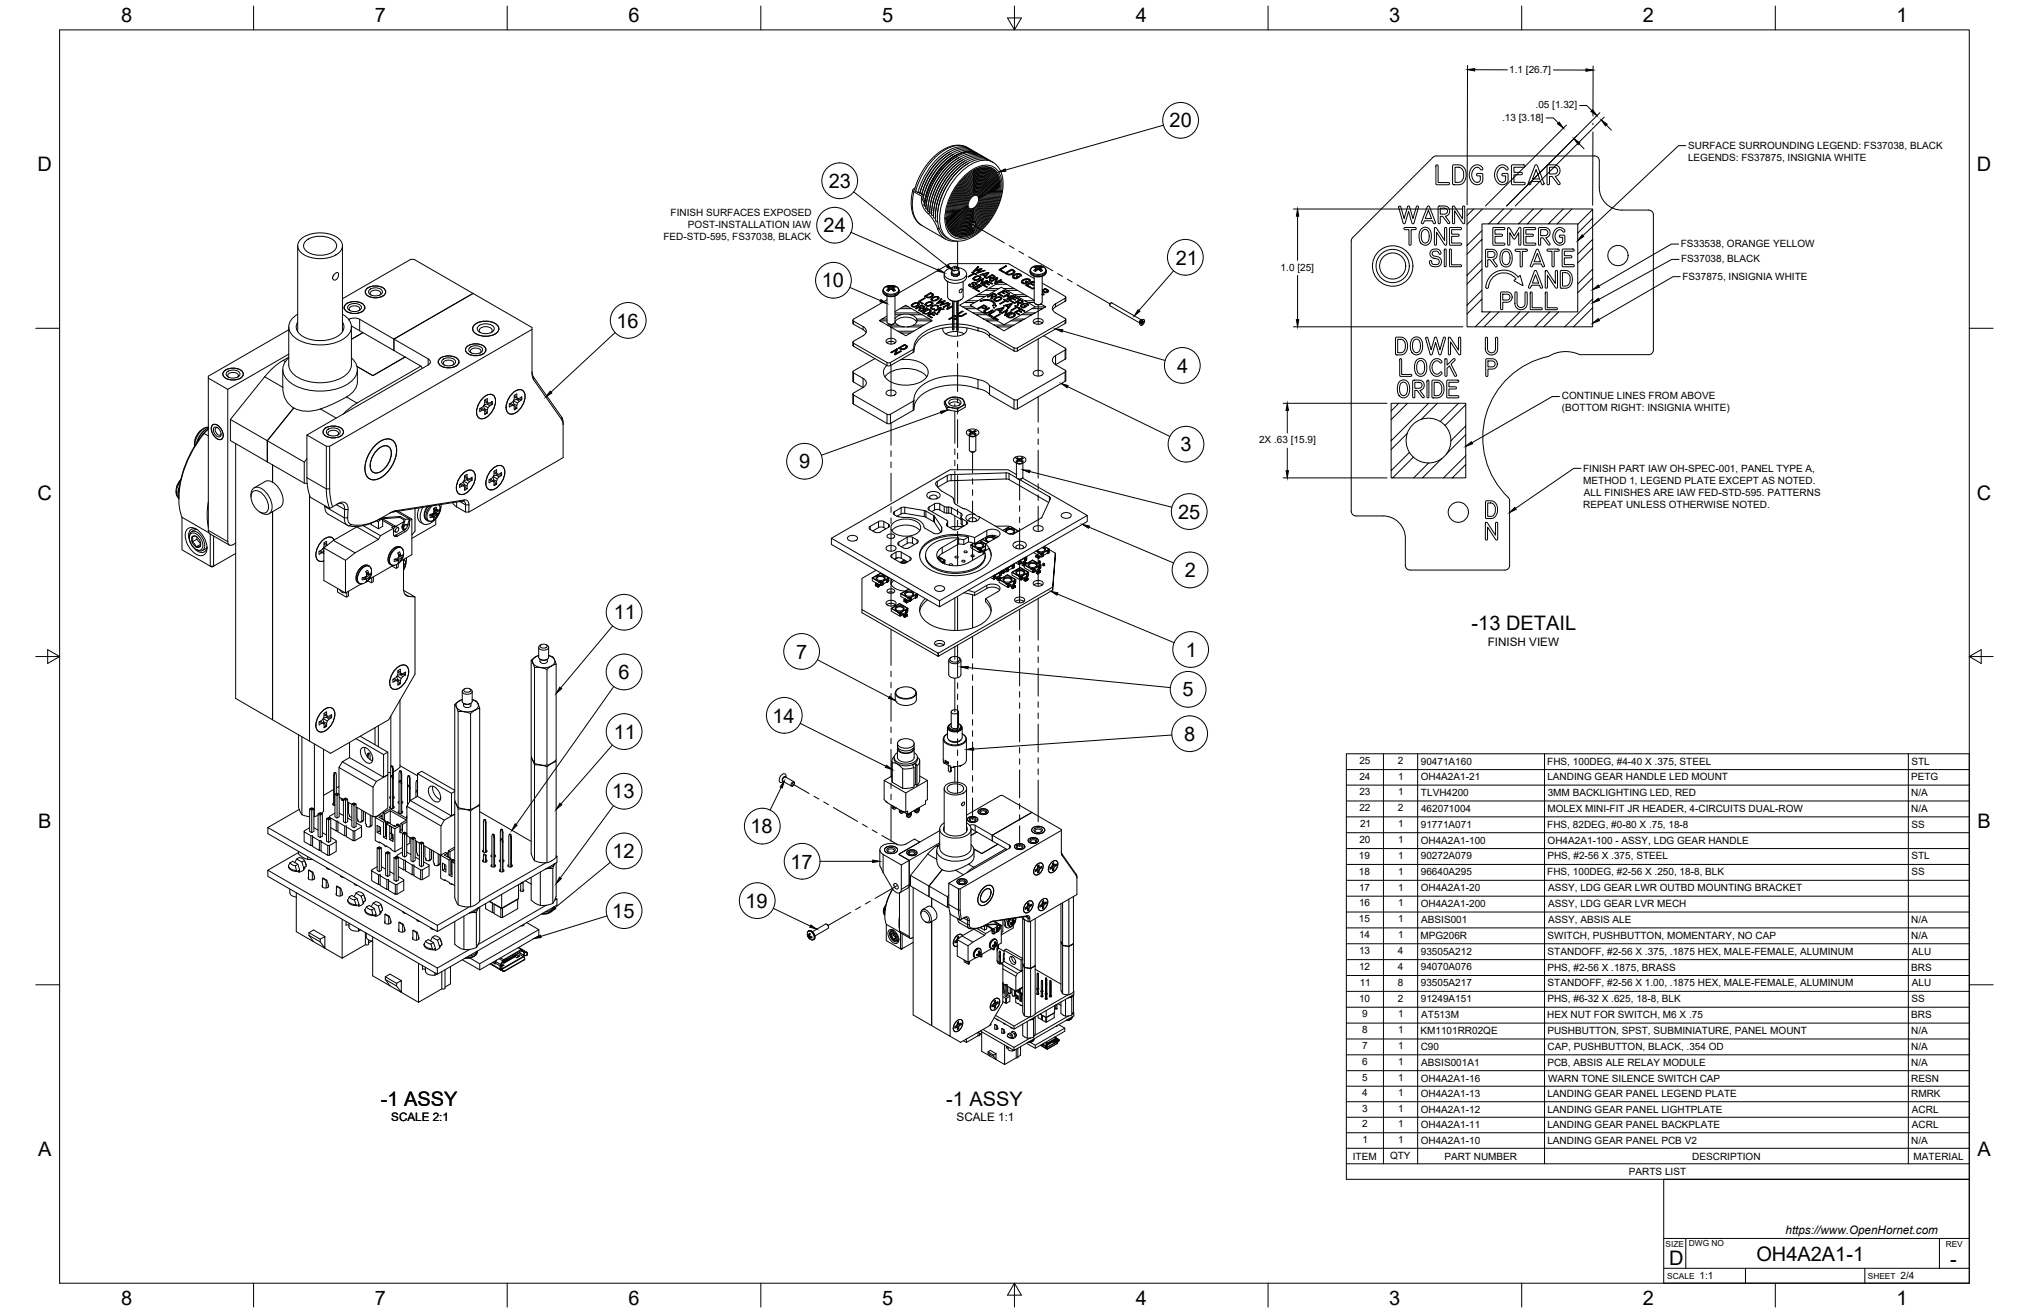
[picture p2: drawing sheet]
<svg xmlns="http://www.w3.org/2000/svg" width="864mm" height="559mm" viewBox="0 0 864 559" stroke-linecap="round" stroke-linejoin="round" font-family="sans-serif">
<defs><g id="words">
<g font-size="8.5">
<text x="51.6" y="9.4">8</text>
<text x="159.5" y="9.4">7</text>
<text x="267.5" y="9.4">6</text>
<text x="375.4" y="9.3">5</text>
<text x="483.4" y="9.4">4</text>
<text x="591.3" y="9.4">3</text>
<text x="699.3" y="9.4">2</text>
<text x="807.2" y="9.4">1</text>
<text x="497.8" y="54.2">20</text>
<text x="16" y="72.9">D</text>
<text x="841.4" y="72.9">D</text>
<text x="352.7" y="79.9">23</text>
<text x="350.6" y="98.9">24</text>
<text x="500.4" y="112.6">21</text>
<text x="349.7" y="122.3">10</text>
<text x="262.4" y="139.4">16</text>
<text x="501" y="158.6">4</text>
<text x="502.4" y="192.1">3</text>
<text x="340.1" y="199.3">9</text>
<text x="16" y="212.6">C</text>
<text x="841.4" y="212.6">C</text>
<text x="501.5" y="220.7">25</text>
<text x="504.2" y="245.6">2</text>
<text x="261.2" y="263.7">11</text>
<text x="626.4" y="268.1">-13 DETAIL</text>
<text x="338.8" y="280.3">7</text>
<text x="504.7" y="279.5">1</text>
<text x="263.3" y="289">6</text>
<text x="503.3" y="296.4">5</text>
<text x="328.8" y="307.5">14</text>
<text x="261.2" y="314.4">11</text>
<text x="504" y="315.3">8</text>
<text x="260.6" y="339.8">13</text>
<text x="16.2" y="352.3">B</text>
<text x="841.7" y="352.3">B</text>
<text x="319.4" y="354.6">18</text>
<text x="260.6" y="365.2">12</text>
<text x="336.4" y="369.6">17</text>
<text x="317.3" y="386.3">19</text>
<text x="260.6" y="390.6">15</text>
<text x="162" y="470.5">-1 ASSY</text>
<text x="402.7" y="470.5">-1 ASSY</text>
<text x="16.2" y="492">A</text>
<text x="841.7" y="492">A</text>
<text x="710.4" y="538.4">D</text>
<text x="747.6" y="536.7">OH4A2A1-1</text>
<text x="830.1" y="538.8">-</text>
<text x="51.6" y="555.5">8</text>
<text x="159.5" y="555.5">7</text>
<text x="267.5" y="555.5">6</text>
<text x="375.4" y="555.4">5</text>
<text x="483.4" y="555.5">4</text>
<text x="591.3" y="555.5">3</text>
<text x="699.3" y="555.5">2</text>
<text x="807.2" y="555.5">1</text>
</g>
<g font-size="5">
<text x="633.2" y="274.7">FINISH VIEW</text>
<text x="166.5" y="477.2">SCALE 2:1</text>
<text x="407.2" y="477.2">SCALE 1:1</text>
<text x="760" y="525.2">https://www.OpenHornet.com</text>
</g>
<g font-size="4.3">
<text x="642.4" y="30.9">1.1 [26.7]</text>
<text x="653.6" y="46">.05 [1.32]</text>
<text x="639.3" y="51.3">.13 [3.18]</text>
<text x="718.6" y="63.2">SURFACE SURROUNDING LEGEND: FS37038, BLACK</text>
<text x="718.5" y="68.4">LEGENDS: FS37875, INSIGNIA WHITE</text>
<text x="285.4" y="92">FINISH SURFACES EXPOSED</text>
<text x="292.8" y="97.1">POST-INSTALLATION IAW</text>
<text x="282.4" y="102.2">FED-STD-595, FS37038, BLACK</text>
<text x="715.4" y="105.1">FS33538, ORANGE YELLOW</text>
<text x="715.5" y="111.7">FS37038, BLACK</text>
<text x="545.1" y="115.1">1.0 [25]</text>
<text x="716.1" y="119">FS37875, INSIGNIA WHITE</text>
<text x="664.8" y="169.9">CONTINUE LINES FROM ABOVE</text>
<text x="664.8" y="175">(BOTTOM RIGHT: INSIGNIA WHITE)</text>
<text x="535.9" y="188.6">2X .63 [15.9]</text>
<text x="673.8" y="200.9">FINISH PART IAW OH-SPEC-001, PANEL TYPE A,</text>
<text x="673.9" y="206">METHOD 1, LEGEND PLATE EXCEPT AS NOTED.</text>
<text x="674.2" y="211.1">ALL FINISHES ARE IAW FED-STD-595. PATTERNS</text>
<text x="673.9" y="216.3">REPEAT UNLESS OTHERWISE NOTED.</text>
<text x="578.6" y="325.1">25</text>
<text x="595" y="325.1">2</text>
<text x="604.7" y="325.4">90471A160</text>
<text x="658.6" y="325.4">FHS, 100DEG, #4-40 X .375, STEEL</text>
<text x="813.6" y="325.4">STL</text>
<text x="578.6" y="331.9">24</text>
<text x="595.1" y="331.9">1</text>
<text x="604.7" y="332.2">OH4A2A1-21</text>
<text x="658.6" y="332.2">LANDING GEAR HANDLE LED MOUNT</text>
<text x="813.4" y="332.2">PETG</text>
<text x="578.6" y="338.5">23</text>
<text x="595.1" y="338.5">1</text>
<text x="604.8" y="338.7">TLVH4200</text>
<text x="658.7" y="338.8">3MM BACKLIGHTING LED, RED</text>
<text x="813.5" y="338.8">N/A</text>
<text x="578.6" y="345.2">22</text>
<text x="595" y="345.2">2</text>
<text x="604.9" y="345.5">462071004</text>
<text x="658.6" y="345.5">MOLEX MINI-FIT JR HEADER, 4-CIRCUITS DUAL-ROW</text>
<text x="813.5" y="345.5">N/A</text>
<text x="578.9" y="352">21</text>
<text x="595.1" y="352">1</text>
<text x="604.7" y="352.2">91771A071</text>
<text x="658.6" y="352.3">FHS, 82DEG, #0-80 X .75, 18-8</text>
<text x="813.6" y="352.3">SS</text>
<text x="578.6" y="358.7">20</text>
<text x="595.1" y="358.7">1</text>
<text x="604.7" y="359">OH4A2A1-100</text>
<text x="658.7" y="359">OH4A2A1-100 - ASSY, LDG GEAR HANDLE</text>
<text x="578.4" y="365.5">19</text>
<text x="595.1" y="365.5">1</text>
<text x="604.7" y="365.7">90272A079</text>
<text x="658.6" y="365.8">PHS, #2-56 X .375, STEEL</text>
<text x="813.6" y="365.8">STL</text>
<text x="578.4" y="372.2">18</text>
<text x="595.1" y="372.2">1</text>
<text x="604.7" y="372.5">96640A295</text>
<text x="658.6" y="372.5">FHS, 100DEG, #2-56 X .250, 18-8, BLK</text>
<text x="813.6" y="372.5">SS</text>
<text x="578.4" y="379">17</text>
<text x="595.1" y="379">1</text>
<text x="604.7" y="379.3">OH4A2A1-20</text>
<text x="658.9" y="379.3">ASSY, LDG GEAR LWR OUTBD MOUNTING BRACKET</text>
<text x="578.4" y="385.7">16</text>
<text x="595.1" y="385.7">1</text>
<text x="604.7" y="386">OH4A2A1-200</text>
<text x="658.9" y="386">ASSY, LDG GEAR LVR MECH</text>
<text x="578.4" y="392.5">15</text>
<text x="595.1" y="392.5">1</text>
<text x="604.9" y="392.8">ABSIS001</text>
<text x="658.9" y="392.8">ASSY, ABSIS ALE</text>
<text x="813.5" y="392.8">N/A</text>
<text x="578.4" y="399.2">14</text>
<text x="595.1" y="399.2">1</text>
<text x="604.6" y="399.5">MPG206R</text>
<text x="658.7" y="399.5">SWITCH, PUSHBUTTON, MOMENTARY, NO CAP</text>
<text x="813.5" y="399.5">N/A</text>
<text x="578.4" y="406">13</text>
<text x="595" y="406">4</text>
<text x="604.7" y="406.3">93505A212</text>
<text x="658.7" y="406.3">STANDOFF, #2-56 X .375, .1875 HEX, MALE-FEMALE, ALUMINUM</text>
<text x="813.8" y="406.2">ALU</text>
<text x="578.4" y="412.8">12</text>
<text x="595" y="412.7">4</text>
<text x="604.7" y="413">94070A076</text>
<text x="658.6" y="413">PHS, #2-56 X .1875, BRASS</text>
<text x="813.5" y="413">BRS</text>
<text x="578.7" y="419.5">11</text>
<text x="594.9" y="419.5">8</text>
<text x="604.7" y="419.8">93505A217</text>
<text x="658.7" y="419.8">STANDOFF, #2-56 X 1.00, .1875 HEX, MALE-FEMALE, ALUMINUM</text>
<text x="813.8" y="419.7">ALU</text>
<text x="578.4" y="426.3">10</text>
<text x="595" y="426.3">2</text>
<text x="604.7" y="426.5">91249A151</text>
<text x="658.6" y="426.6">PHS, #6-32 X .625, 18-8, BLK</text>
<text x="813.6" y="426.6">SS</text>
<text x="579.8" y="433">9</text>
<text x="595.1" y="433">1</text>
<text x="604.9" y="433.3">AT513M</text>
<text x="658.6" y="433.3">HEX NUT FOR SWITCH, M6 X .75</text>
<text x="813.5" y="433.3">BRS</text>
<text x="579.8" y="439.8">8</text>
<text x="595.1" y="439.8">1</text>
<text x="604.6" y="440.1">KM1101RR02QE</text>
<text x="658.6" y="440.1">PUSHBUTTON, SPST, SUBMINIATURE, PANEL MOUNT</text>
<text x="813.5" y="440.1">N/A</text>
<text x="579.8" y="446.5">7</text>
<text x="595.1" y="446.5">1</text>
<text x="604.7" y="446.8">C90</text>
<text x="658.7" y="446.8">CAP, PUSHBUTTON, BLACK, .354 OD</text>
<text x="813.5" y="446.8">N/A</text>
<text x="579.8" y="453.3">6</text>
<text x="595.1" y="453.3">1</text>
<text x="604.9" y="453.6">ABSIS001A1</text>
<text x="658.6" y="453.6">PCB, ABSIS ALE RELAY MODULE</text>
<text x="813.5" y="453.6">N/A</text>
<text x="579.8" y="460">5</text>
<text x="595.1" y="460">1</text>
<text x="604.7" y="460.3">OH4A2A1-16</text>
<text x="658.9" y="460.3">WARN TONE SILENCE SWITCH CAP</text>
<text x="813.4" y="460.3">RESN</text>
<text x="579.8" y="466.6">4</text>
<text x="595.1" y="466.6">1</text>
<text x="604.7" y="466.9">OH4A2A1-13</text>
<text x="658.6" y="466.9">LANDING GEAR PANEL LEGEND PLATE</text>
<text x="813.4" y="466.9">RMRK</text>
<text x="579.8" y="473.2">3</text>
<text x="595.1" y="473.2">1</text>
<text x="604.7" y="473.5">OH4A2A1-12</text>
<text x="658.6" y="473.5">LANDING GEAR PANEL LIGHTPLATE</text>
<text x="813.8" y="473.5">ACRL</text>
<text x="579.8" y="479.8">2</text>
<text x="595.1" y="479.8">1</text>
<text x="604.7" y="480.1">OH4A2A1-11</text>
<text x="658.6" y="480.1">LANDING GEAR PANEL BACKPLATE</text>
<text x="813.8" y="480.1">ACRL</text>
<text x="579.9" y="486.4">1</text>
<text x="595.1" y="486.4">1</text>
<text x="604.7" y="486.7">OH4A2A1-10</text>
<text x="658.6" y="486.7">LANDING GEAR PANEL PCB V2</text>
<text x="813.5" y="486.7">N/A</text>
<text x="575.8" y="493.5">ITEM</text>
<text x="591.7" y="493.4">QTY</text>
<text x="614.8" y="493.5">PART NUMBER</text>
<text x="720.3" y="493.5">DESCRIPTION</text>
<text x="814.5" y="493.5">MATERIAL</text>
<text x="693.3" y="500.1">PARTS LIST</text>
<text x="723.4" y="544.5">1:1</text>
<text x="809" y="544.5">2/4</text>
</g>
<g font-size="3.5">
<text x="708.9" y="530.9">SIZE</text>
<text x="718.9" y="530.5">DWG NO</text>
<text x="828.2" y="530.9">REV</text>
<text x="709.6" y="544.2">SCALE</text>
<text x="795" y="544.2">SHEET</text>
</g>
</g></defs>
<!-- layer: Visible -->
<g fill="none" stroke="#000" stroke-width=".43">
<path d="M404.1 64.7a28.6 28.6 0 0 0-12.6 17.2M404.5 65.4a28.7 28.7 0 0 0-12.1 17M404.9 65.2l-.4 .2M405.3 65.9a28.7 28.7 0 0 0-12.1 16.9M405.7 65.7l-.4 .2M406.5 66.2a28.6 28.6 0 0 0-13.1 20.1M407.4 66.6a28.5 28.5 0 0 0-13.3 21.4M407.5 73.2a14.6 14.6 0 0 1 12.1-5.4l2 .7 2.4 1.6 1.6 2.1 .8 2.2 .5 2.4-.1 3.8-.6 3.3-1.4 4-1.8 3.6-2.3 3.3-2.6 2.8-2.8 2.3-2.6 1.6-2.7 .9-2.8 .2-2.3-.4a8.9 8.9 0 0 1-5.9-8.8 29.1 29.1 0 0 1 8.5-20.2zM408.2 67.1a28.5 28.5 0 0 0-13.3 22M409 67.6a28.3 28.3 0 0 0-13.3 22.4M409.8 68.1a28.4 28.4 0 0 0-13.3 23M410.6 68.5a28.4 28.4 0 0 0-13.3 23"/>
<path d="M410.8 75.7a11.5 11.5 0 0 1 10.6-3.9 7.4 7.4 0 0 1 4.2 7.7 24.4 24.4 0 0 1-12.6 20.1 6.4 6.4 0 0 1-9.8-5.7 24.1 24.1 0 0 1 7.6-18.2zM410.9 75.1a11.8 11.8 0 0 1 10.7-3.9 7.7 7.7 0 0 1 4.4 8 25.4 25.4 0 0 1-13 21 6.7 6.7 0 0 1-10.3-5.9 25.4 25.4 0 0 1 8.2-19.2zM410.9 76.1a11 11 0 0 1 10.2-3.7 7.1 7.1 0 0 1 4 7.4 23.4 23.4 0 0 1-12 19.3 6.2 6.2 0 0 1-9.5-5.5 23.2 23.2 0 0 1 7.3-17.5zM411 77.2a9.9 9.9 0 0 1 9.9-3.5 7.3 7.3 0 0 1 3.2 8 20.9 20.9 0 0 1-12.2 16.8 5.5 5.5 0 0 1-7.4-5.4 21.3 21.3 0 0 1 6.5-15.9zM411.1 76.6a10.2 10.2 0 0 1 10.1-3.5 7.6 7.6 0 0 1 3.4 8.3 21.8 21.8 0 0 1-12.8 17.6 5.8 5.8 0 0 1-7.7-5.6 22.2 22.2 0 0 1 7-16.8zM411.4 69a28.3 28.3 0 0 0-13.3 23M411.5 80a7.4 7.4 0 0 1 7.5-3 6 6 0 0 1 2.3 7.2 14.7 14.7 0 0 1-9 10.9 4.2 4.2 0 0 1-5.2-5 15.9 15.9 0 0 1 4.4-10.1zM411.9 69.7a28.5 28.5 0 0 0-12.9 22.3M412.2 69.5l-.4 .2M412.7 63.4l-2.8-1.4-2.9-.2-2.9 .7-3.4 1.7-3.1 2.4-3.3 3.7-2.5 4.1-1.9 4.4a2.22 2.22 0 0 0-.5 2.2l1.3 .9M413.1 63.6a9.4 9.4 0 0 0-10.2 .9 30 30 0 0 0-12.2 17.4M413.9 64a9.4 9.4 0 0 0-10.2 1 30 30 0 0 0-12.2 17.4"/>
<path d="M414.2 73.6a6.5 6.5 0 0 1 9.2 1.2 9.4 9.4 0 0 1 1.2 5.2M414.2 75.2a5.4 5.4 0 0 1 8.8 2.9l.3 2.7M414.2 76.7a4.8 4.8 0 0 1 5.5-.4 4.8 4.8 0 0 1 2.3 5M414.2 78.3a4 4 0 0 1 4.7-.3 4 4 0 0 1 1.7 4.4M414.2 79.8a3.2 3.2 0 0 1 3.7-.2 3.2 3.2 0 0 1 1.3 3.5M414.2 73.1a6.9 6.9 0 0 1 9.2 .6 9.5 9.5 0 0 1 1.7 6.1M414.2 74.6a5.9 5.9 0 0 1 8.4 1.1 8.6 8.6 0 0 1 1.2 4.6M414.2 76.2a5 5 0 0 1 5.8-.5 5 5 0 0 1 2.4 5.4v.2M414.2 77.8a4.3 4.3 0 0 1 5-.3 4.3 4.3 0 0 1 1.8 4.6M414.2 79.3a3.4 3.4 0 0 1 3.9-.3 3.4 3.4 0 0 1 1.6 3.6M414.2 74.1a6.2 6.2 0 0 1 8.8 1.1 9 9 0 0 1 1.2 4.8M414.2 72.6a7.2 7.2 0 0 1 9.6 .6 9.9 9.9 0 0 1 1.7 6.3"/>
<path d="M414.2 75.7a5.2 5.2 0 0 1 8 1.6l.6 3.8M414.2 77.2a4.5 4.5 0 0 1 5.3-.3 4.5 4.5 0 0 1 2 5M414.2 78.8a3.7 3.7 0 0 1 4.4-.3 3.7 3.7 0 0 1 1.6 4.1M414.7 64.5a9.4 9.4 0 0 0-10.2 .9 30 30 0 0 0-12.2 17.4M415.4 65.1a12.3 12.3 0 0 0-12.5 4 30.3 30.3 0 0 0-9.4 18.5M415.5 65a9.7 9.7 0 0 0-10.8 1.3 30.3 30.3 0 0 0-11.9 18.8M416.3 65.5a9.5 9.5 0 0 0-10.4 1 30 30 0 0 0-12.6 21M417.2 65.9a9.7 9.7 0 0 0-10.8 1.3 29.9 29.9 0 0 0-12.3 21.6M418 66.4a9.8 9.8 0 0 0-11 1.4 29.7 29.7 0 0 0-12.1 22.1M418.8 66.9a9.8 9.8 0 0 0-11 1.4 29.7 29.7 0 0 0-12.1 22.4l.8 .1M419.6 67.3a9.9 9.9 0 0 0-11.1 1.6 29.5 29.5 0 0 0-12 22.6l.8 .3M420.4 67.8a10 10 0 0 0-11.3 1.7 29.4 29.4 0 0 0-11.8 23.1l.9 .4"/>
<path d="M421.2 68.3a9.7 9.7 0 0 0-10.7 1.3 28.9 28.9 0 0 0-12.2 24.4M611.3 70.3l.4-.2 .4 .4v7.2h4.5l.4 .4-.3 .5h-5.2l-.3-.2zM618.4 70.3h3.5l1.7 1.7 .4 1.4-.1 2.2-.6 1.7-1.3 1.1-3.3 .2-.4-.2zM619.3 71.2l2.2 .1 1.3 1.6 .1 2.9-.5 1-.9 .7-2.2 .1zM626.7 71l1.2-.7 1.3-.1 1.4 .7 .5 .7-.1 .6-.5 .2-1.3-1.2-1.1 .1-.8 .7-.8 1.4-.1 1.3 .4 1.3 .7 1.1 .9 .5 1.1-.2 .6-.9v-1.6l-1.3-.1-.2-.8h2.4v3.2l-1.4 1.3-1.4 .1-1-.4-1-1-.6-1.2-.2-2.5zM637.5 71l1.1-.7 1.2-.2 1.2 .5 .9 .9-.1 .7-.5 .2-1.3-1.1h-1.1l-1 .8-.7 1.5v1.5l.4 1.1 .7 .9 .9 .5 1.1-.2 .5-1v-1.5l-1.3-.1-.2-.8 2.1-.2 .4 .3v3.2l-1.4 1.2-1.4 .1-1-.4-1.6-2-.3-1.4 .1-1.5zM643.4 70.3h5.6v.7l-.4 .2h-4.2v2.1h3.2l.4 .4-.4 .7h-3.2v3.2h4.3l.4 .4-.1 .5-5.6-.1zM653.4 70.3l.5-.2 .5 .6 2.8 7.3-.4 .6-.6-.1-.5-1.3h-3.8l-.6 1.3-.8-.1zM653.8 72.2l1.5 4h-3zM658.6 70.3l3.2-.1 .8 .2 1 .8 .4 1-.3 1.6-.7 .9-1.1 .4 2.1 2.7-.1 .7-.8-.1-2.5-3.3h-1.1v3.2l-.4 .3-.6-.2zM659.5 71.2l2.8 .2 .6 .8-.2 1.2-.7 .6h-2.5zM388.5 80.8l-.6 3.9v3.6l.6 2.5 1.2 2.6 2.2 2.3 10.5 6.1"/>
<path d="M389.5 80l-.9 .6v.7l3.7 2.2M390.7 81.9h.8v.5M392.3 82.4h-.8M392.3 82.4v.4h.9M392.7 85.1l.7 1.2M393.1 83.1l-.8 .4-.1 1 .5 3.1 1.1 2 3.2 3.7 1.7 3.1a8 8 0 0 0 8.5 6.2M393.2 82.8l-.5 2.3M393.3 87.4l.2 .2M393.4 86.3l-.1 1.1M393.5 87.6a.82 .82 0 0 1 .6 1.3 .68 .68 0 0 1 .7 .2 .68 .68 0 0 1 .1 .8l.8 .2v.5M398.3 94l.8 .7M398.9 92v.5"/>
<path d="M402.6 92.6a7.2 7.2 0 0 0 5.4 8 10 10 0 0 0 6.3-1.6M403.1 92.3a6.9 6.9 0 0 0 5.1 7.7 9.6 9.6 0 0 0 6.1-1.6M403.5 92.1a6.5 6.5 0 0 0 5.7 7.4 9.4 9.4 0 0 0 5.1-1.6M404 91.8a6.2 6.2 0 0 0 5.4 7.1 9.2 9.2 0 0 0 4.9-1.5M404.4 91.6a5.9 5.9 0 0 0 5.2 6.7 8.8 8.8 0 0 0 4.7-1.4M404.9 91.3a5.5 5.5 0 0 0 5.3 6.5l3.5-1.1M405.3 91.1a5.1 5.1 0 0 0 6.9 5.7l1.1-.4a5 5 0 0 1-5.3-.1 5 5 0 0 1-2.2-4.7 17.9 17.9 0 0 1 10.7-16.4 4.9 4.9 0 0 1 6.4 5.3 18.8 18.8 0 0 1-7.5 14.7M405.8 90.8a4.9 4.9 0 0 0 2 5 4.9 4.9 0 0 0 5.4 .1M406.2 90.5a4.7 4.7 0 0 0 2.1 4.8 4.7 4.7 0 0 0 5.2 0M406.7 90.3a4.5 4.5 0 0 0 2.3 4.7 4.5 4.5 0 0 0 5.3-.7M407.1 90a4.3 4.3 0 0 0 2.3 4.5 4.3 4.3 0 0 0 4.9-.7M407.6 89.8a4 4 0 0 0 2.1 4.1 4 4 0 0 0 4.6-.6"/>
<path d="M408 89.5a3.7 3.7 0 0 0 2 3.9 3.7 3.7 0 0 0 4.3-.7M408.5 89.2a3.4 3.4 0 0 0 1.8 3.7 3.4 3.4 0 0 0 4-.7M408.9 89a3.2 3.2 0 0 0 1.7 3.3 3.2 3.2 0 0 0 3.7-.6M409.4 88.7a2.9 2.9 0 0 0 1.6 3 2.9 2.9 0 0 0 3.3-.5M409.8 88.5a2.63 2.63 0 0 0 1.5 2.7 2.63 2.63 0 0 0 3-.5M410.3 88.2a2.36 2.36 0 0 0 1.3 2.4 2.36 2.36 0 0 0 2.7-.5M410.7 87.9a2.07 2.07 0 0 0 1.2 2.2 2.07 2.07 0 0 0 2.4-.5M411.2 87.7a1.82 1.82 0 0 0 1 1.8 1.82 1.82 0 0 0 2.1-.4M411.6 87.4a1.54 1.54 0 0 0 .9 1.6 1.54 1.54 0 0 0 1.8-.4M411.7 80.3a6.9 6.9 0 0 1 7.1-2.7 5.6 5.6 0 0 1 2 6.7 13.8 13.8 0 0 1-8.4 10.3 3.9 3.9 0 0 1-4.8-4.7 14.9 14.9 0 0 1 4.1-9.6zM411.9 80.7a6 6 0 0 1 7.2-2.2 7.7 7.7 0 0 1 .2 9.1 10.8 10.8 0 0 1-7.6 6.5 3.8 3.8 0 0 1-3.7-4.5 13.9 13.9 0 0 1 3.9-8.9zM412.6 80.5a4.7 4.7 0 0 1 6.4-1.2 8.6 8.6 0 0 1-.8 9.6 8.2 8.2 0 0 1-7.3 4.5 4.7 4.7 0 0 1-2.2-6.1l1.2-3.2z"/>
<path d="M412.8 81.5l.7-.7a3.2 3.2 0 0 1 3.3-1.2 3.2 3.2 0 0 1 2.4 2.6 10.1 10.1 0 0 1-6.6 10.1 3.2 3.2 0 0 1-3.2-4.4l.9-3zM412.8 80.9a4.1 4.1 0 0 1 6.3-.5 10.3 10.3 0 0 1-4 11.3 3.5 3.5 0 0 1-5.9-.8 10.8 10.8 0 0 1 3.6-10zM412.9 81.9a3.5 3.5 0 0 1 5.3-.8 8.5 8.5 0 0 1-3.9 10.1 2.74 2.74 0 0 1-3.2 .3 2.74 2.74 0 0 1-1.3-2.9 10.1 10.1 0 0 1 3.1-6.7zM412.9 82.4a3.2 3.2 0 0 1 4.9-.8 7.5 7.5 0 0 1-5.5 9.6 3.2 3.2 0 0 1-1.8-4.6l.7-1.8zM413.1 82.8l.6-.5a2.42 2.42 0 0 1 3.2-.7 2.42 2.42 0 0 1 1 3.1 7.2 7.2 0 0 1-5 5.9 2.33 2.33 0 0 1-2.1-3.3l.8-2.4zM413.1 83.3a2.4 2.4 0 0 1 4.1-.4 5.9 5.9 0 0 1-4.6 7.1 3 3 0 0 1-.9-4.5zM413.3 83.7l.5-.4a1.83 1.83 0 0 1 2.4-.6 1.83 1.83 0 0 1 .8 2.4 4.7 4.7 0 0 1-4.4 4.3 3.4 3.4 0 0 1 .2-5.1zM413.3 84.2l.5-.4a1.56 1.56 0 0 1 2.1-.6 1.56 1.56 0 0 1 .6 2.1 4 4 0 0 1-3.6 3.5 2.77 2.77 0 0 1 0-4zM413.9 94.7l1.1-.3-.3 .2 .6 .1-.3 .2 .4 .3-.5 .3 .4 .3-.8 .4 .2 .4-.8 .5-.3-.3-.2 .1-.2-1zM414.1 94.6a.86 .86 0 0 1 .2 1.1 .86 .86 0 0 1-1.1 .4M414.2 82.9l1.5-.1 .6 .5 .3 1.1M414.2 81.4a2.31 2.31 0 0 1 2.7-.2 2.31 2.31 0 0 1 1 2.5"/>
<path d="M414.2 82.4a1.81 1.81 0 0 1 2.2 0 1.81 1.81 0 0 1 .6 2.1M414.2 80.9a2.63 2.63 0 0 1 3.1-.1 2.63 2.63 0 0 1 1.1 2.9M414.2 80.4a2.9 2.9 0 0 1 3.4-.2 2.9 2.9 0 0 1 1.2 3.2M414.2 81.9a2.07 2.07 0 0 1 2.5-.1 2.07 2.07 0 0 1 .7 2.4M414.8 96.6a19.8 19.8 0 0 0 8.6-18.8 5.2 5.2 0 0 0-7.9-3.3 19.9 19.9 0 0 0-10.4 19.2 5.2 5.2 0 0 0 7.6 3.9l1.2-.5M415 94.4a16.4 16.4 0 0 0 6.8-14.4 4.5 4.5 0 0 0-2.8-3.7 4.5 4.5 0 0 0-4.7 .9 16.2 16.2 0 0 0-7.4 15.2 4.3 4.3 0 0 0 6.8 2.8M415.3 95.8a19.4 19.4 0 0 0 7.9-16.8 5 5 0 0 0-7.7-4 18.9 18.9 0 0 0-10 18.2 5.1 5.1 0 0 0 7.9 3.7M415.3 94.7a17.3 17.3 0 0 0 7-15.1 4.5 4.5 0 0 0-6.9-3.5 17.1 17.1 0 0 0-9 16.3 4.5 4.5 0 0 0 6.9 3.4M416.6 84.5v.2M417.9 83.7v.2M419.7 82.6v.3M421.9 81.3v.3"/>
<path d="M423.7 80.3v.3M424.2 80v.3M595.4 87.9l.5-.2 .3 .2 1.4 5.1 1.7-5.3 .6 .3 1.5 5 1.4-5 .3-.3 .6 .1-2.1 7.4h-.4l-.3-.4-1.4-4.9-1.4 5-.4 .3-.4-.2zM597.7 97l4.6-.2 .4 .3-.3 .6h-1.8v6.3l-.2 .3-.7-.2v-6.4h-1.9zM604.9 97.5l1.1-.7h1.2l1.2 .7 .6 1.2 .2 1.7-.2 1.9-.5 1.2-1.2 .8-1.6-.1-1.3-1.5-.4-2.9 .3-1.3zM605.6 98.1l.8-.4h.7l.7 .6 .4 1.1-.1 2.7-.4 .8-.9 .5-1.1-.3-.7-1.3v-2.6zM607.6 87.8l.5-.1 .3 .2 2.6 6.7-.3 .6-.5-.1-.5-1.1h-3.4l-.5 1.1-.5 .1-.3-.3zM608 89.5l1.3 3.5h-2.7zM610.6 96.9l.8 .2 3.4 5.2v-5.1l.4-.4 .5 .2-.1 7.3-.7-.2-3.5-5.3v5.1l-.3 .5-.5-.3zM612.2 87.9l3.1-.2 1.5 1.1 .2 1.1-.2 .9-.7 .9-.9 .3 1.8 2.5-.1 .6-.7-.1-2.2-2.9h-1v2.9l-.3 .2-.5-.2zM613 88.6l2.5 .2 .6 .8-.2 1-.9 .5h-2zM617 97h5l-.3 .7h-3.8v2h2.7l.5 .3-.5 .6h-2.7v2.8h3.8l.4 .4-.2 .5-4.9-.1z"/>
<path d="M618.3 87.8l.7 .1 3.5 5.3v-5.2l.3-.3 .6 .1-.1 7.3-.7-.1-3.5-5.3v5.1l-.2 .4-.6-.1zM635.5 97h4.9v.5l-.4 .2h-3.7v2h2.8l.4 .4-.4 .5h-2.8v2.8h3.9l.3 .4-.1 .5-4.9-.1zM641.8 97l.6-.1 2.1 3.5 2.1-3.5h.7l-.1 7.4h-.6l-.2-.3v-4.9l-1.8 2.7-.5-.2-1.5-2.5v4.8l-.4 .5-.5-.3zM648.6 97h5v.5l-.4 .2h-3.7v2h2.7l.4 .3-.4 .6h-2.7v2.8h3.8l.4 .4-.2 .5-4.9-.1zM654.9 97l3.1-.1 1.5 1 .2 .9-.1 1.1-.7 .9-1 .4 1.8 2.5-.1 .6-.6-.1-2.2-3h-1.1v2.9l-.3 .3-.5-.3zM655.7 97.7l2.5 .2 .6 .8-.2 1.1-.9 .5h-2zM662 97.7l1.1-.7 .9-.2 1.2 .4 .8 .9v.5l-.5 .2-1.1-1-1.1 .1-.8 .7-.6 1.4v1.2l.5 1.2 .7 .8 .8 .2 1.1-.6 .1-1.8h-1.1l-.3-.6 .4-.3 1.8 .1 .1 2.8-1.2 1.2-1.1 .2-1-.3-1.5-1.9-.2-2.4zM701.7 89.4h-11.5a9.5 9.5 0 0 1-9.5-9.5v-11.5l-.3-1-1.2-1h-68.3l-1 .6-34.2 34.2M701.7 89.4l1.5 .6 .5 1.4v57.5l-.5 1.4-1.5 .6M126.7 104.6v36.6M127.8 102a13.6 13.6 0 0 1 16.8 0 3.9 3.9 0 0 1-1.6 6.5 14.1 14.1 0 0 1-15.2-1.3 3.6 3.6 0 0 1 0-5.2zM130.4 102.3a10.1 10.1 0 0 1 12.2 .6 3.2 3.2 0 0 1-2.3 5 10.2 10.2 0 0 1-10.5-1.6 2.69 2.69 0 0 1 .6-4z"/>
<path d="M142 117.1l-.2 .4M142.5 116.5l1.3-.5 .3 1-.6 1.6-1.2 .6-.5-.3-.2-.7zM145.8 104.6v36.6M401.9 117.8a4.2 4.2 0 0 0 4.7 2.8 4.2 4.2 0 0 0 4.8-2.8M401.9 116.6v1.3M402.8 119.5l.5 .3v6.5a3.9 3.9 0 0 0 5.9 1.2l.8-1.2-.1-6.5M404.9 115.9a1.77 1.77 0 0 0 1.2 1.7 1.77 1.77 0 0 0 1.9-.5l.3-.5M404.9 116.3a1.91 1.91 0 0 0 3.4 .6v-.6M405.2 115.4a1.18 1.18 0 0 0 .3 1.4 1.18 1.18 0 0 0 1.4 .1l1.2-.5 .2-.5-.2-.5M405.3 117.1v.1M405.3 113.9a2.91 2.91 0 0 0-3.2 3.5 6.4 6.4 0 0 0 9.1 0 2.5 2.5 0 0 0-2.4-3.3l-.8-.2M405.4 113.8l1.1-.5 1.2 .3 .4 .5v1.8a1.68 1.68 0 0 1-2.9 0z"/>
<path d="M405.8 117.4v.1M406.1 117.5h.1M406.2 114.3h.9M406.5 117.5v.1M407 117.5v.1M407.1 117.5h.1M407.3 117.4l.1 .1M407.4 117.5h-.1M407.5 117.4v.1M407.8 117.2v.1M407.9 117.2h.1M408 117.1v.1"/>
<path d="M408.3 115.9v.7M411.4 116.6v1.3M412.1 117.8h.1M413.7 115.9l1.9 1-.9-.3-2.6 1.2 2.2-1.4zM413.7 116l1.8 .8M414.3 118.3l1.8-.9 1 .2 .4 .4-.6 .8-1.4 .6-1.2-.3zM414.3 116.5l-2.2 1.2M414.3 116.4v.1M414.4 115.4h.1M414.5 115.3h-.1M414.6 118.7l.2 .3 .8 .1 1.2-.6 .2-.5-.5-.3-.9 .1-.9 .6 .1 .6M414.8 119l.5 .1"/>
<path d="M414.9 117.8v.1M415.5 116.7l.1 .2M415.8 116.1v.1M415.9 119.9l2.5-1.4 .3 .1-.6 1.8 1.8-1 .4 .1-2.6 1.5-.3-.2 .7-1.8-1.8 1.1zM416.1 113.6l.5 .1-1.3 1.3 2.6-.6-1.3 1.4 2.3-.8 .3 .2-3.4 1 1.2-1.4-2.2 .7-.4-.1zM416.2 113.5l.3 .1M416.2 113.6l-1.7 1.7M416.3 117.4v.1M416.5 113.5l.1 .2M417 118l-.6 .8-1.1 .3M417 114.8l-1.2 1.2M417 114.8h.1"/>
<path d="M417.2 117.6h.1M417.2 116.9l3.7-.8-1.6 2-.3-.1 .2-.3-1.2-.7zM417.2 116.9h.1M417.5 118l-.6-.5h-1.1l-1.7 1.1M417.5 114.3l.3 .1M417.5 114.4l-2.2 .6M417.9 114.4h.1M418.1 119.1l-.7 1.7M418.1 119v.1M418.4 118.5l.3 .1M418.4 118.5l-2.5 1.5M419 117.9v.1"/>
<path d="M419.2 117.7l-.2 .3M419.2 115.2l-2.6 .6M419.7 118.4l2.6-1.5 1.3 1-.6 .5h-1.2l-.3 1-.4-.2 .3-1-.4-.2-.9 .5zM419.7 118.3v.1M419.8 119.4h.4M419.8 119.5l-1.7 .9M420.2 116.5l-.8 1-1-.7 1 .7M420.2 116.5l-1.8 .3M420.2 116.4l-.8 1M420.2 119.5h.1M420.5 116h.3M420.5 116.1l-3.3 .8"/>
<path d="M421.4 117.8l1 .5 .7-.4M421.4 117.8l.9-.5 .8 .5-.2 .4M421.4 117.8l.9 .4M421.4 118.2l-.2 1.1M421.4 118.2h.1M421.6 119.2h.1M421.9 119.6l2.4-1.4 .4 .1-.7 1.8 1.9-1h.3l-2.5 1.6-.3-.2 .7-1.8-1.9 1.1zM421.9 119.7h.1M422 117v.1M422.9 118.1l-.6 .2M423.1 117.9h.1M423.2 117.4v.1"/>
<path d="M423.6 117.9l-1.3-.9-2.6 1.4M424.1 118.8l-.7 1.7M424.1 118.7v.1M424.3 118.2l.3 .1M424.3 118.2l-2.4 1.4M424.6 118.2l.1 .1M425.2 114.8l2.9-1.6 .3 .1-2.6 1.5 1.5 1.2zM425.4 114.8l-.1 .1M425.8 114.8l1.6 1.1M426.1 119.1l-2.1 1M426.2 119.2h.1M427.8 116.2l2.8-1.6 1.4 1-.6 .9-1.5 .5-1-.1z"/>
<path d="M427.9 116.1v.1M427.9 113.2l.5 .1M427.9 113.3l-2.5 1.4M428.4 116.3l2.3-1.3 .7 .5-.2 .7-1.7 .6M428.4 116.4l.5 .2M428.9 116.6l.6 .1M431 117.8l-.1 .1M431.2 117.2l1-.6 1.4-.1 .9 .3 .2 .6-.5 .1-.1-.5-.5-.2-1.4 .2-.7 .6 .3 .7 1.4-.4-.5-.3 .1-.1 1 .4-1.7 .7-1.1-.5zM431.4 115.7l-.2 .5-1 .5-.9 .1-.9-.4M431.5 117.8l.2 .5M431.7 116.9l-.7 .8M431.7 118.2l.7 .2"/>
<path d="M432 115.7l-.3-.5-1.1-.5-2.8 1.6M432.8 117.6h.1M432.8 117.5l1 .5M433.2 117.9l-.8 .4M433.6 116.5l.8 .2 .3 .6M433.6 116.5l-1.9 .4M434.2 117.3v.2M434.2 117.2v.1M435 119.4l1-.6 1.5-.1 .8 .2 .3 .6-.6 .2v-.4l-.5-.3-1.5 .2-.7 .6 .2 .6h.9l.6-.3-.5-.3 .2-.2 .9 .5-1.7 .7-1.1-.4zM435.5 119.1l-.8 1M436.5 119.8l.4-.1 .7 .5M437.4 118.7l.7 .2"/>
<path d="M437.4 118.7l-1.9 .4M438 119.4v.3M438.1 118.9l.5 .6M438.8 114.2l.8-.6a4.9 4.9 0 0 1 4.2-.2l1.3 1.1 .1 1.7-1 1.1-1.4 .5-2.2-.1-1.5-.7-.6-1zM440.2 117.6v11a1.97 1.97 0 0 0 3.4 0v-11M440.2 118.5l-11.1-6.3h-24.7l-21.9 12.5M440.7 113.9h.1M440.7 114.5l-.7 .6a.91 .91 0 0 0 1.4-.2M440.7 113.3l-.7 .4 .7 .2M440.7 113.4l.1 .6M440.7 114.5h.1M440.7 113.3l.7 .2"/>
<path d="M440.7 113.9l.2 .2M440.9 114.1v.1M440.9 114.1l.1 1.1M440.9 114.1l-.2 .3M441 114.9l.2 .2M441 115h.1M441.4 113.5h.1M441.4 113.5h.5M441.9 114.7h.1M441.9 113.5h.1M441.9 114.7l-.5 .2M442.8 115h.1"/>
<path d="M442.8 114.9l-.2 .2M442.9 114.1l-.1 1.1M442.9 114.1l.2 .3M443.1 113.9l-.2 .3M443.1 113.4l-.1 .6M443.1 113.3l.7 .4-.7 .2M443.1 113.3l-1.2 .2M443.1 114.5h.1M443.1 114.5l.7 .6a1.08 1.08 0 0 1-1.6-.3l-.3-.1M443.1 113.9h.1M575.7 101.1l-.6 1.5v115M609.1 106.6l.9-.5 1.5-.1 .9 .2 .8 .9 .1 .8-.3 .3-1.5-1.3-1.3 .1-.6 .8 .5 1.1 2.1 .5 1 .7 .3 1.7-1 1.4-2.4 .3-.9-.3-.5-.7-.3-1.2 .4-.4 .5 .1 .2 1.1 .6 .5 1.8-.1 .7-.9-.6-1.3-2.1-.5-.9-.6-.4-1.4z"/>
<path d="M614.8 106.1l.5-.1 .2 .4v6.8l-.3 .3-.5-.3zM617 106.1l.4-.1 .3 .4v6.3h4l.4 .3-.2 .5h-4.6l-.3-.2zM632.5 106.2l2.9-.1 1.5 1 .3 1-.1 1-.7 1-1 .4 1.8 2.4-.1 .6h-.6l-2.3-3h-1v2.9l-.4 .3-.4-.3zM633.2 107l2.6 .3 .5 .9-.3 1-.8 .4h-2zM639.3 106.7l1.2-.7 1.2 .1 1.1 .7 .5 .9 .3 1.7-.2 2.1-.5 1.3-1.2 .7-1.8-.2-1.2-1.5-.3-2.9zM640.1 107.3l.8-.4 .6 .1 .6 .5 .5 1.3-.1 2.7-.5 .8-.8 .4-1.2-.5-.6-1.3v-2.3zM645 106.2l4.5-.2 .6 .4-.3 .6h-1.8v6.2l-.3 .4-.7-.3v-6.3h-1.8l-.3-.4zM647.1 117.4l1.1 3.9-.2 .2M647.1 117.4l-1 .5a7.6 7.6 0 0 0-8.4-2.6 7.6 7.6 0 0 0-5.3 7.1l.5 .3 .5-.2a6.6 6.6 0 0 1 4.6-6 6.6 6.6 0 0 1 7.2 2.2l-.7 .8 3.5 2M653.2 115.3l.6-.2 .3 .5 2.4 6.5-.2 .5-.6-.2-.4-1h-3.4l-.5 1.1-.5 .2-.3-.3zM653.5 116.9l1.4 3.6h-2.7zM654 106.2l.5-.2 .4 .5 2.4 6.4-.3 .7-.5-.2-.4-1.1h-3.4l-.5 1.2-.8-.2z"/>
<path d="M654.3 107.8l1.4 3.6h-2.7zM657.8 115.2l.8 .2 3.4 5.2v-5.1l.3-.4 .5 .1v7.4l-.8-.2-3.4-5.3v5.2l-.4 .4-.5-.3zM658.5 106.2l4.7-.2 .4 .3-.3 .6h-1.8l-.2 6.6h-.5l-.2-.3v-6.3h-1.8zM664.3 115.2l3.1 .1 1.6 1.8 .2 1.3-.2 2-.7 1.4-.9 .6-2.9 .3-.4-.3zM665 106.2h4.9l-.2 .7h-3.9v1.9h2.8l.4 .4-.4 .5h-2.8v2.9h3.9l.3 .3-.1 .5h-4.9zM665 116l2 .1 1.2 1.5v2.5l-1.2 1.5-2 .1zM122.9 139.1v16.1a7.7 7.7 0 0 0 5.7 6.3 19.4 19.4 0 0 0 19.4-2.7 5.3 5.3 0 0 0 1.6-3.6v-16.1M126.7 137.1a4.3 4.3 0 0 0 2.4 6.2 15.2 15.2 0 0 0 15.9-1.2l1-1.3a3.6 3.6 0 0 0-.2-3.7M126.7 133.7a5.8 5.8 0 0 0-3.2 7.7 14.4 14.4 0 0 0 12.7 5.4 15.9 15.9 0 0 0 12.2-4.5 5.2 5.2 0 0 0-1.5-7.8l-1.1-.8M145.8 127.1l29-16.7h1.4l50.2 29v19.6l.3 1.7 12.5 18M146.5 130.9v.4M146.5 131.3h.1"/>
<path d="M147.2 129.5a5.9 5.9 0 0 1 8.1 .9 3 3 0 0 1-3.6 3 4.5 4.5 0 0 1-5.3-2.5zM147.2 129.5a5.8 5.8 0 0 1 8 .9 2.97 2.97 0 0 1-3.5 3 4.4 4.4 0 0 1-5.2-2.5zM148.3 130a4 4 0 0 1 5.5 .4 2.4 2.4 0 0 1-3.2 2.2l-1.8-.5a1.26 1.26 0 0 1-.5-2.1zM148.4 136a4.9 4.9 0 0 1 4.7-.1l14.6 8.4v4.9v-4.9l33.6-19.4-33.6 19.4 15 8.8 .5 .7-.5 1.2-52.1 30.1M149.1 132.2a1.08 1.08 0 0 1-.4-1.2 1.08 1.08 0 0 1 1.1-.7 2.51 2.51 0 0 1 3.4 1.2l-.5 .7M149.5 138.7l5 2.9-4.9 2.8 4.9-2.8 17.9 10.3M155.2 130.9v.4M155.3 131.3h.1M156.2 122.8a5.8 5.8 0 0 1 7.9 .9 2.97 2.97 0 0 1-3.4 3 4.4 4.4 0 0 1-5.3-2.5zM157.2 123.4a4 4 0 0 1 5.5 .4 2.4 2.4 0 0 1-3.2 2.1l-1.8-.5a1.26 1.26 0 0 1-.5-2zM158 125.6a1.08 1.08 0 0 1-.3-1.3 1.08 1.08 0 0 1 1.1-.7 2.51 2.51 0 0 1 3.3 1.3l-.5 .7M201.2 139.9v.3"/>
<path d="M202.1 138.1a7.9 7.9 0 0 1 9.8 .6 2.57 2.57 0 0 1-2 3.9 7.9 7.9 0 0 1-8.3-1.5 2.11 2.11 0 0 1 .5-3zM202.1 138.1a7.8 7.8 0 0 1 9.8 .6 2.55 2.55 0 0 1-2 3.8 7.8 7.8 0 0 1-8.3-1.4 2.09 2.09 0 0 1 .5-3zM203.6 138.8a4.7 4.7 0 0 1 6.8 .9 3.3 3.3 0 0 1-4.4 2.3 2.32 2.32 0 0 1-2.7-2.8zM212.3 139.9v.3M363 137.5l.3 .4M363 136.2v1.3M363.3 138l4.4 2.5 .9 1.1M376.3 122.5l.7-.5a5 5 0 0 1 4.3-.1l1.3 1.2v1.5l-.9 1.1-2 .6-2.2-.3-1.4-.9-.3-1.6zM377.5 126v11.1a1.97 1.97 0 0 0 3.5 0l-.1-11.1M377.5 127.6l-14.4 8.4 .2 .7 4 2.3a2.04 2.04 0 0 1 1.4 1.9 2.04 2.04 0 0 1-1.4 2l-4 2.3-.2 .7 14.8 8.5 1.1-.1 9.7-5.6 .3-.4M378 121.8l.2 .6M378 137.8l.4 .2"/>
<path d="M378 122.3h.1M378.1 122.9l-.7 .7a1.09 1.09 0 0 0 1.5-.4l.3-.1M378.1 121.8l1.1 .2M378.1 121.8l-.7 .4 .7 .1M378.1 122.3l.1 .2M378.1 122.9h.1M378.2 122.5v.1M378.2 122.6l.2 1M378.2 122.6l-.1 .3M378.3 123.3l.1 .1M378.4 123.4l.1 .1M378.4 123.4h.1"/>
<path d="M378.4 137.9h1.7M379.2 122h.1M379.3 123.1h.1M379.3 123.1l.4 .2M379.7 123.3h.1M379.7 121.9l-.4 .1M379.7 121.9h.1M380.1 123.4h.1M380.2 123.3l-.2 .2M380.2 122.5v.1M380.2 122.6l-.1 1M380.2 122.6l.2 .3"/>
<path d="M380.4 122.3l-.2 .2M380.4 121.8l-.1 .6M380.4 122.9h.1M380.4 137.8l-.3 .2M380.5 121.8l.6 .4-.6 .1M380.5 121.8l-.7 .1M380.5 122.9l.6 .7-.4 .2-.2 .1-.7-.6M380.5 122.3h-.1M380.9 135.7a6.2 6.2 0 0 1 9.3 .1 2.83 2.83 0 0 1-3 3.2 6.2 6.2 0 0 1-6.3-1.9M380.9 137a6.2 6.2 0 0 1 9.3 .1M388.1 129.6l1.7-.8 1 .1 .4 .5-.7 .9-1.3 .4-1.2-.3zM388.3 130l.6 .5 .7-.1 .9-.5 .3-.6-.5-.2-1.1 .2-.8 .6 .1 .4"/>
<path d="M388.5 130.4l.6 .1M388.7 129.2v.1M389.7 131.3l2.6-1.5 1.3 1-.5 .5h-1.3l-.4 1-.3-.1 .3-1.1-.4-.2-1 .5zM389.7 131.3h.1M390 128.8h.1M390.8 129.4l-.6 .8-1.1 .3M390.9 129h.1M390.9 128.3l2.8-1.4-2.2 1.4 1.3 1zM391.1 128.3l-.1 .1M391.2 129.4l-.4-.4-1-.2-.9 .3-1 .9M391.4 130.7l.9-.5 .7 .5v.3l-.8 .1-.8-.4 .9 .5 .8-.4M391.4 131.1l-.3 1.1"/>
<path d="M391.5 128.3l1.4 .9M391.6 132.1v.1M391.8 132.5l2.8-1.3-2.4 1.5zM391.8 132.6h.1M392 129.9v.1M392.6 133l2.5-1.5 1.2 .8-.4 .8-1.1 .5h-1.3zM392.7 132.9h.1M393.1 133l2.1-1.2 .6 .5-.1 .5-.8 .5h-1.3M393.1 133.1l.5 .2M393.2 130.3v.1M393.4 127l-2.3 1.2M393.6 130.8l-1.4-.9-2.5 1.5"/>
<path d="M393.6 126l2.5-1.4 1.2 .8-.3 .7-1.5 .7-1-.1zM393.7 126.9h-.3M393.7 129.6h.1M393.7 126h.1M394 129.2l1.8-.8 .8 .1 .5 .5-.7 .9-1.6 .5-1.1-.5zM394.1 126.1l2-1.2 .7 .4-.2 .7-1.5 .6M394.2 129.7h.1M394.2 131.2l-2.4 1.3M394.4 131.1l.1 .1M394.4 131.1l-.2 .1M394.4 130l.5 .1M394.5 128.8v.1"/>
<path d="M394.5 131.1v.1M394.6 131.2h.1M394.8 134.2l2.5-1.4 1.8 1-.4 .1-1.3-.8-.7 .4 .9 .8-1.2-.6-1 .6 1.3 .8-.1 .2zM395.4 134.3l1.4 .9M395.9 132.5l-.3 .4-1 .5-1.5-.3M395.9 128.4v.1M395.9 132.4v.1M396 129.8l-1.1 .3M396.1 131v.1M396.3 127.3v.1M396.3 132.5l-1.2-.9-2.5 1.4M396.4 130.5l2-.7 .8 .3 .3 .6-.4 .1-.2-.5-.5-.2-1.2 .2-.6 .9 1.2 .5-.7 .1-1-.5z"/>
<path d="M396.5 127l1.8-.8 .9 .1 .5 .5-.6 .8-1.5 .5-1.1-.3zM396.6 131.1l.3 .4 .8 .1M396.6 131v.1M396.6 129.1l-1.3 1h-.8l-.3-.4M396.6 129.1l-.4-.4-.9 .1-1 .6 .1 .6M396.6 129.1l-.6 .6M396.7 133.5l1 .7M396.7 128.6h.1M396.7 130.2l-.6 .7M396.8 127.4v.1M396.8 125.6l-.3 .5-1 .5-1.4-.5 1 .4M396.8 125.5v.1"/>
<path d="M397 127.8h.5M397.1 129l-.6-.4-1-.1-1.3 .6-.5 .6M397.1 126.6v.1M397.3 125.6l-1.2-.9-2.5 1.4M397.7 131.5l.1 .2M397.8 132.2l2.5-1.4 .3 .2-.9 .5 2.1 .1-1.4 .1-.9 1.5-.3-.1 .7-1.4h-.7l-1.1 .7zM398 129.9l-1.3 .3M398 129.9l1.1 .1 .4 .6M398 129.8v.1M398.5 126.2h.1M398.6 127.6l-1.1 .3M398.8 129.1h.1"/>
<path d="M399 133.7l.1 .1M399 133.7l-1.7-.8-2.5 1.4M399 130.7h.1M399 130.5v.1M399.2 126.9l-1.5 1-.9-.4M399.2 126.9l-.5-.5-.9 .2-.9 .6 .1 .5M399.2 126.8l-.6 .7M399.2 133.1h.1M399.3 126.4h-1.6l-1.4 1M399.3 126.4l.4 .5M399.3 126.4h.1M399.7 126.8v.1"/>
<path d="M399.7 131.5l2.1 .1M399.9 131.7l-.7 1.3M400.3 130.8l.2 .1M400.3 130.8l-2.5 1.5M400.5 127.3l.4 .1-1.3 1.4 2.6-.7-1.3 1.4 2.3-.7 .4 .1-3.2 1.1-.3-.2 1.3-1.3-2.6 .7zM400.5 130.8l.1 .1M400.5 127.3h.3M400.5 127.3l-1.7 1.7M400.8 127.3l.1 .1M401.4 128.6l-1.3 1.3M401.4 128.5v.1M401.5 130.7h.1"/>
<path d="M401.8 128l.4 .1M401.8 128.1l-2.2 .7M402.2 128.2h.1M403.6 128.9l-2.7 .6M403.7 129.8l-.7 1.8M404 135.7l1.4-.8-1.5 .9M404 135.7v.1M404 129.2l.2 .1M404 129.3l-2.5 1.4M404.2 129.2l-.5 1.9 1.7-.9-1.7 .9M404.2 129.2l-2.7 1.5 .3 .1 1.9-1-.7 1.8 .3 .1 2.1-1.2M404.2 129.2l.1 .2"/>
<path d="M404.3 127.6a4 4 0 0 0 4.7 0M405.4 128.2v12.1l.3 .1 .4-.2v-11.9M405.4 135.5l-1.2 .5-.2-.3M405.4 137.9a20.2 20.2 0 0 0-15.1 6.3 6.6 6.6 0 0 0-1.3 4.1M405.4 139.2a18.9 18.9 0 0 0-15.5 6.9l-.9 3.1M405.7 128.3v12.1M406.1 134.6l.4-.3 .7 .4M406.1 134.9l.4-.2 .7 .4M406.1 135.8h.1M406.1 137.9h1.1M406.1 139.2h1.1M406.1 135.8h1.1"/>
<path d="M406.2 134.5h.5M406.7 134.4l.5 .4M407.2 135.5h-1.1h1.1M407.5 128.3v12.3M407.8 128.2v12.2l-.3 .2-.3-.1v-12.2M407.9 137.9l3.9 .4 4.5 1.2M407.9 139.2l3.9 .4 4.5 1.2M408 133.9v.1M408.7 123.2l.6-.3 .2 .5-.3 1-.6 .2-.4-.6zM409.4 132.5l.5 .1-1.8 1v.6l1.1 .2 1.9-1.1 .3 .2-2 1.1-1.6-.2M409.4 132.5l-1.6 .9 1.6-.9M409.4 132.5h.4"/>
<path d="M409.8 132.5l.1 .1M409.8 132.5h.1M411.3 133.4l-2.1 1h-.7l-.5-.4M411.5 139.6a2.92 2.92 0 0 1-2.8 3.2 6.3 6.3 0 0 1-7.4-2.2v-1M412.4 121.1l.6-.2-.2 .7 1 .3 .5-.3-.7-.9 .4-.5h1l.8 .6-.4 .5-.1-.6-1.1-.2-.1 .3 .6 .8-.9 .6-1.3-.4zM412.5 121l.5 .1M412.5 121.1l-.3 .3M412.7 121.5l.1 .1M412.7 121.4v.1M412.8 121.5l.6 .4M414.1 120.7l.4 .6M414.1 120.8l.1 .2"/>
<path d="M414.2 122.6l2.3-1.4 .5 .1-2.5 1.5zM414.2 122.7h.1M414.3 121.6l-.3 .3h-.6M414.5 121.2l.2 .4M415 123.1l2.7-1.4-2.3 1.4 1.4 1zM415.1 123.1l-.1 .1M415.3 120.4l-1.4-.1-.3 .4M415.3 120.3l.2 .2M415.4 120.9l-.2 .3M415.4 120.9h.1M415.4 123.1l1.5 1M415.5 120.4l.1 .1"/>
<path d="M415.6 120.5l.2 .4M416.2 131.2l2.5-1.4 1.4 .9-.9 .7-1.7-.5-1 .5zM416.3 139.5l3.3 1.1 1.6 1.5 10.4 6M416.3 139.5v1.3l3 .9 1.9 1.7v-1.3M416.3 131.3h-.1M416.9 121.3l-2.7 1.3M416.9 121.3h.1M416.9 121.2v.1M417.3 128.1h.1M417.3 128l.1 .3a4.3 4.3 0 0 1 5.7 1.3v.4M417.3 128.1l-.1 .1M417.3 128a4.8 4.8 0 0 1 6.3 1.5v.5"/>
<path d="M417.3 128.1a5.1 5.1 0 0 1 6.3 1.2l.1 .4M417.3 121.7h.4M417.3 121.8l-2.2 1.2M417.4 120.8v.1M417.7 121.7v.1M417.9 130.7l.8-.5 .8 .5-.1 .4M418.2 121.2l2.5-1.4 1.8 1-.4 .1-1.3-.8-.7 .4 .9 .7-1.2-.5-1.1 .6 1.3 1zM418.3 121.2l-.1 .1M418.7 121.3l1.4 .8M418.9 132.2l1.9-1.1 .4 .1-1.8 1.1v.5l1 .2 1.9-1 .4 .1-2.4 1.2-1.3-.4zM419 129.9l1.1 .9M419 130l-.4-.1-2.3 1.3"/>
<path d="M419.2 132.6h.1M419.4 131l-1 .1M419.6 130.8l-.8 .4-.9-.5 .5 .3M420.1 120.5l1 .7M420.3 126.3l2.5-1.5 1.4 .9-.6 .6h-1.1l-.5 1-.2-.2 .2-1.1-.3-.2-1.1 .6zM420.4 126.2v.1M420.6 133.9l2.5-1.5 .3 .1-2.3 1.4 1.4 1zM420.7 131.1l.4 .1M420.7 131.2l-1.9 1.4M420.7 133.8l-.1 .1M421.1 131.2h.1M421.1 131.1v.1"/>
<path d="M421.1 133.9l1.5 .8M422 125.7l1 .5 .7-.4M422 125.6l.9-.5 .8 .5-.2 .5M422 125.7l.9 .4M422 126.1l-.2 1M422 126v.1M422.2 127.1h.1M422.4 120.7l.1 .1M422.4 120.7l-1.7-.9-2.4 1.3M422.6 130h.4M422.6 130h-.1M422.6 132l.1 .1"/>
<path d="M422.6 132l-2.3 1.1-.7-.1-.4-.4M422.7 124.9h.1M422.9 135.1l2.8-1.3-2.3 1.4 1.3 1zM423 130h-.5l.6 1.1 1-1M423 132.5l-2.3 1.3M423 130h.1M423.1 129.8v.2M423.2 127.2l1.8-.9 1 .2 .4 .5-.6 .7-1.5 .6-1.1-.3zM423.4 132.4h-.4M423.4 135.2l1.3 .8M423.4 120.5v.1M423.5 127.6l.6 .5 1.1-.3 .7-.7-.7-.5-1.4 .5-.3 .5 .6 .4 1.2-.3"/>
<path d="M423.5 126l-.6 .2M423.6 130l.5 .1M423.6 130h.5M423.6 131.8l3.7-.8-1.6 2-.3-.1 .2-.3zM423.7 131.8h.1M423.7 125.8h.1M423.8 126.7v.1M423.8 125.3h.1M424.1 130.1h.1M424.2 125.8l-1.4-.9-2.5 1.4M424.7 125l2.5-1.5 1.8 1-.4 .2-1.3-.8-.7 .3 1 .8-1.3-.6-1 .6 1.3 .8-.1 .2zM424.7 136l.1 .1"/>
<path d="M424.8 136v.1M424.9 131.8l1.7-.5-.8 1.1-.9-.6 .9 .6M425.2 126.3v.1M425.3 125l1.3 .8M425.3 133.8h.4M425.3 133.8l-2.4 1.4M425.6 129.3h.1M425.6 132.6l-.2 .2M425.9 127l-.6 .6M426 126.5h.1M426.1 133.4h.1M426.2 133.2l2.4-1.4 .3 .2-.6 1.8 1.8-1.1 .4 .1-2.6 1.5-.2-.2 .6-1.7-1.9 1.1z"/>
<path d="M426.4 126.9l-.7-.5h-1l-1.7 1.1M426.6 125.9h.1M426.6 124.2l1 .7M426.6 131.3l-.8 1M426.6 125.8l.1 .1M426.9 130.9l.4 .1M426.9 131l-3.2 .8M427 126.3l2.4-1.5 .3 .2-.5 1.1 2.2-.2-2.5 1.5-.3-.1 1.8-1.1-1.6 .2 .2-1-1.7 1zM427.1 126.3l-.2 .1M427.1 130.1l3.7-.8-1.6 2-.3-.1 .2-.3zM427.1 127.5l.4-.1 1.6 1-1-.3-2.5 1.3 2.2-1.5zM427.1 130.1v.1"/>
<path d="M427.2 127.4l1.8 .9M427.2 127.5h-.1M427.7 134.2h.1M427.8 127.9l-2.2 1.3M428.3 132.4l-.6 1.7M428.3 130.1l1.8-.5-.8 1.1-1-.6 1 .6M428.4 134.5l2.5-1.4 1.2 .9-.3 .7-1.4 .6-1-.1zM428.5 134.5v.1M428.6 131.8l.3 .1M428.6 131.9l-2.5 1.4M428.9 131.9v.1M428.9 124.4l.1 .2"/>
<path d="M428.9 124.5l-1.7-.9-2.5 1.5M429 134.6l2-1.1 .6 .4-.2 .6-1.5 .6M429 128.2l.1 .2M429 125.5l-.3 .8M429 125.4v.1M429.1 130.9l-.2 .2M429.3 125h.4M429.3 125l-2.2 1.2M429.3 127.7l2.6-1.5 1.7 1-.2 .2-1.5-.8-.7 .3 1 .8-1.3-.6-1 .6 1.3 .8v.2zM429.5 127.7h-.2M429.9 127.7l1.4 .9M430.1 129.6l-.8 1"/>
<path d="M430.4 126.2l-1.8 1.1M430.4 132v.1M430.4 129.2l.4 .1M430.4 129.3l-3.3 .8M430.5 132.9l-.5-.1-1.7 1M431.1 125.8l.3 .2M431.1 125.9l-1.9 .2M431.2 126.9l1.1 .7M431.6 129l2.4-1.5 1.4 .9-.4 .6h-1.3l-.4 .9-.3-.1 .3-1-.4-.3-1 .6zM431.6 128.9v.1M431.7 134.1l-.3 .5-.8 .4-.8 .1-.8-.5 .9 .4M431.9 132.9l2.6-1.5 1.7 1-.3 .2-1.4-.8-.7 .3 1 .8-1.3-.6-1 .6 1.3 .8-.1 .2z"/>
<path d="M432 130.2l1.9 .9-1-.2-2.5 1.2 2.2-1.4zM432 132.9h-.1M432 130.2l1.8 .9M432 130.2l-.1 .1M432.1 134.1l-1.2-.9-2.5 1.5M432.5 132.9l1.4 .9M432.6 130.7l-2.2 1.3M433.3 128.4l.8-.6 .8 .5-.1 .4-.7 .1-.8-.4 .9 .5 .8-.4M433.3 128.8l-.3 1M433.5 129.8h.1M433.5 127.1l.1 .2M433.5 127.2l-1.6-.9-2.4 1.3"/>
<path d="M433.8 132.1l1 .7M433.8 131l.1 .2M433.9 127.6v.1M434.6 129.7l1.1-.5 1.1-.1 .7 .3 .2 .5-.4 .2-.2-.5-.4-.2-1.4 .3-.5 .5 .2 .5 1.3-.3-.4-.2 .2-.2 .8 .4-1.4 .7-1.1-.5zM434.8 130.3l.2 .4M435 130.7l.6 .1M435.1 128v.1M435.3 120l.2 .5M435.4 128.5l-1.3-.9-2.5 1.4M436 130.1h.1M436 130l.9 .5M436.1 132.3l.1 .2"/>
<path d="M436.1 132.4l-1.7-.9-2.4 1.3M436.3 130.4l-.7 .4M436.7 129.1l.7 .3M436.7 129.2l-1.7 .3-.7 .9M437 120.1l-.7 .5-.8-.2M437.2 129.9v.1M437.2 129.8v.1M437.3 121.4l1.5 .9M437.4 129.3l.3 .6M438.8 120.5l1.1 .8M440 136.2a2.83 2.83 0 0 1 4 .4 2.33 2.33 0 0 1-3.6 1.1 .89 .89 0 0 1-.4-1.5zM440.1 137.4a3.1 3.1 0 0 1 3.6 0"/>
<path d="M440.2 120.1l-.8-.4-2.8 1.7 2 1.1 .2-.2-1.5-.9 1.1-.6 1.4 .6 .1-.2-1.1-.7 .7-.4 .7 .4M440.2 122.5l-1.1 .3 1.1 .1M440.2 120.1l-.8-.3-2.8 1.6M440.2 122.6l-1.1 .3M440.7 129.3l1 .4 1.4-.4M443.6 120.5l10 5.8-.2 .6-4.1 2.4M443.6 124l.3 .2-.3 1.1M443.9 123.8l1-.6 .8 .5v.4l-.9 .2-.9-.5 1 .6 .9-.5M444.1 125.4h.1M444.6 122.9v.1M445.9 123.4l.4 .3-.1 .5-.8 .4-1-.1-.3 1-.3 .1-.2-.2 .3-1.2M445.9 123.4l-1.1-.6-1.2 .7 1.3-.6 1.4 1"/>
<path d="M445.9 123.4h.1M449.3 133.2l4 2.3M449.3 129.3a2.04 2.04 0 0 0-1.4 1.9 2.04 2.04 0 0 0 1.4 2M449.3 130.6l-1.3 1.3M453.3 137.6l-20.6 11.9-1.1-.1-10.4-6M453.4 135.5l.3 .4-.3 .4-20.4 11.8M453.6 135.9l.1 1.3-.3 .4M453.6 126.5l-.1 1.6-4.2 2.5M472.5 130.2l12.6 7.3 .1-.9 .7-.4M472.5 130.2a.83 .83 0 0 1 .7-1.3l12.6 7.3M472.9 128.9l-.6 .9M485 137.2h.1"/>
<path d="M485.5 137.8l.5-.2v.4M485.5 136.2h.1M485.5 137.4v.3M485.5 136.3l-.5 .8M485.6 137.4l.4 .2M485.7 136.3l-.5 .6v1M485.9 136.3l.6-.4a1.18 1.18 0 0 1 .7 1.1 1.18 1.18 0 0 1-.7 1.1l-.7 .4a1.18 1.18 0 0 1-.7-1.1 1.18 1.18 0 0 1 .8-1.1zM485.9 137.2l.3 .7M485.9 137.4l.4 .2M486 137.1l.4 .3M486 137h.8M486 136.6l.3-.2 .1 .5 .4-.2"/>
<path d="M486 136.7l.4 .2M486.2 136.9l.4 .3M486.3 137.9l-.3 .1M486.3 137.9h.1M486.3 136l-.6 .3M486.3 136.7l-.3-.1-.5 .8 .3 .2M486.8 136.7v.3M486.8 137h.1M486.8 136.7l-.5 1.2M638.8 124.4h3.6l.7 .7 .5 1.2-.2 1.1-.8 .9-.8 .3-2.2 .1v2.7l-.3 .4-.6-.4zM639.6 125.2l2.6 .2 .5 .8-.3 1-.7 .5h-2.1zM644.9 124.4l.5-.2 .3 .5 .1 5.1 .5 .7 1 .4 .8-.2 .8-.8 .2-5.2 .4-.5 .4 .2 .1 5.3-.5 1.1-.8 .7-2.1 .2-1.4-1.1-.4-1.3z"/>
<path d="M651.4 124.3h.5l.2 .4v6.3h4l.4 .3-.3 .5h-4.5l-.4-.2zM657.8 124.4l.5-.1 .2 .4v6.3h4l.4 .3-.3 .5h-4.5l-.3-.2zM95.5 157.8a5.8 5.8 0 0 1 8 .9 2.97 2.97 0 0 1-3.5 3 4.4 4.4 0 0 1-5.2-2.5zM96.6 158.4a4 4 0 0 1 5.5 .4 2.4 2.4 0 0 1-3.2 2.1l-1.8-.5a1.26 1.26 0 0 1-.5-2zM120.4 157.3v7.6a9.6 9.6 0 0 0 4.6 8.7M120.5 153.4l-3.2 2.3-3.2 2.9-16 19.9M122.9 140.4l-34.2 19.7v65.6M122.9 152l-2.4 1.4M122.9 150.7l-26 15M122.9 152.3a6.2 6.2 0 0 0 .5 10.4 23.7 23.7 0 0 0 25.7 0 6.3 6.3 0 0 0 .5-10.4M152.1 157.3v5.2M172.4 151.9l-13.7 8-6.8-3.9"/>
<path d="M172.4 151.9l6.8 3.9M179.2 155.8l-27.9 16.1-5.2 4.3M179.2 155.8l.6 1M186.5 154l.1 .5M187.2 152.6a5.9 5.9 0 0 1 8.1 .9 3 3 0 0 1-3.5 3 4.5 4.5 0 0 1-5.3-2.5zM187.3 152.6a5.8 5.8 0 0 1 7.9 .9 2.97 2.97 0 0 1-3.4 3 4.4 4.4 0 0 1-5.2-2.5zM188.3 153.1a4 4 0 0 1 5.5 .5 2.4 2.4 0 0 1-3.2 2.1l-1.8-.5a1.26 1.26 0 0 1-.5-2.1zM189.1 155.3a1.08 1.08 0 0 1-.3-1.2 1.08 1.08 0 0 1 1.1-.7 2.51 2.51 0 0 1 3.3 1.2l-.4 .7M195.3 154v.5M198.8 147.5a5.8 5.8 0 0 1 8 .9 2.97 2.97 0 0 1-3.5 2.9 4.4 4.4 0 0 1-5.2-2.4zM199.9 148a4 4 0 0 1 5.4 .4 2.4 2.4 0 0 1-3.2 2.2l-1.7-.5a1.26 1.26 0 0 1-.5-2.1zM200.6 150.2a1.08 1.08 0 0 1-.3-1.2 1.08 1.08 0 0 1 1.1-.7 2.51 2.51 0 0 1 3.3 1.2l-.4 .7"/>
<path d="M204.5 141.6l-.5-.8a2.69 2.69 0 0 1 4-1.6l1.3 .9 .2 .7-.5 .8M226.4 140.2l-86.1 49.7M226.5 158.2l.6 2.3 12 17M363 158.3v4l4.3 2.6M363 145.6v1.3l.3 .4 14.6 8.4 1.1-.1 9.7-5.6M363.3 158.7l4 2.3a2.04 2.04 0 0 1 1.4 2 2.04 2.04 0 0 1-1.4 1.9M372.4 152.6l-9.1 5.3-.3 .4 .3 .4M377.3 144.7a2.83 2.83 0 0 1 4.1 .3 2.33 2.33 0 0 1-3.7 1.1 .89 .89 0 0 1-.4-1.4zM377.4 145.9a3.1 3.1 0 0 1 3.7 0M379.2 149.9l2.5-1.4 .3 .2-.6 1.8 2.2-1-2.6 1.5-.3-.1 .7-1.8-1.8 1zM379.2 150h.1M380.8 150.9h-.1"/>
<path d="M381.4 149.1l-.6 1.7M381.4 149.1h.1M381.7 148.5h.3M381.7 148.6l-2.5 1.3M382.5 148.1l2.5-1.5 1.2 1-.4 .7-1.4 .5-1-.1zM382.6 148v.1M383 148.1l2-1.1 .7 .4-.3 .7-1.4 .5M383.3 153.1a11.6 11.6 0 0 1 11.4 3.8 4.1 4.1 0 0 1-2.5 5.5 14.2 14.2 0 0 1-14.8-1.1 3.6 3.6 0 0 1 .1-5.8M383.6 149.5h-.5l-1.7 1M385.8 147.6l-.3 .5-1.1 .5-1.4-.5 1 .4M385.8 147.6h.1M386.2 147.6l-1.2-.9-2.5 1.5"/>
<path d="M389 148.3v1.3M389 149.6l-.3 .4M402.5 142.1a7.9 7.9 0 0 1 7.8 0M431.6 148.1h1.4M440 158.3a2.83 2.83 0 0 1 4 .3 2.33 2.33 0 0 1-3.6 1.1 .89 .89 0 0 1-.4-1.4zM444.2 142.9l9.4 5.4-.2 .7-4.1 2.3M449.3 151.3a2.04 2.04 0 0 0-1.4 2 2.04 2.04 0 0 0 1.4 1.9M453.3 152.9l-4 2.3 4.1 2.3 .2 .7-20.9 12-1.1-.1-10.4-6M453.6 158l.1 3.8-.4 .5-20.6 11.8-1.1-.1-10.4-6M453.6 148.6l.1 3.8-.3 .4M594.1 143.7h3.1l1 .7 .6 .9 .3 1.7-.2 1.7-.8 1.5-1 .7-2.5 .1-.6-.2zM594.9 144.4l2 .1 1.2 1.5v2.3l-1.2 1.7-2 .1z"/>
<path d="M595.9 152.7h.5l.2 .4v6.3h4l.3 .2-.1 .5-5-.1zM601.2 144.1l1.3-.7 1.1 .1 1 .7 .7 1.2 .2 1.8-.2 1.9-.8 1.3-.9 .5-1.7-.1-1.3-1.4-.3-2.9 .3-1.3zM601.8 144.9l1.3-.6 .8 .5 .5 .9v2.9l-.5 1-.7 .5-1.3-.4-.6-1.2-.1-2.2zM603 153.3l1.3-.8 1.1 .1 1 .7 .6 1 .3 1.6-.2 2.2-.7 1.3-1.1 .7-1.8-.2-1.1-1.3-.3-2.7 .3-1.8zM603.7 153.9l.8-.4 .7 .1 .7 .6 .4 1-.2 2.9-1.1 1.1-1.2-.3-.7-1.1-.1-2zM606.9 143.7l.5-.2 .3 .3 1.4 5 1.5-5 .2-.3 .5 .1 1.6 5.2 1.5-5.1 .3-.2 .5 .2-2 7.3-.7-.3-1.5-4.9-1.4 4.9-.4 .3-.4-.1zM609.6 153.6l1.1-.8 1.1-.2 1.1 .4 .8 .9v.4l-.5 .2-1.1-.9-1.2 .1-.8 .8-.5 1.3 .1 1.8 1 1.4 1.1 .2 1.3-.9 .5 .1 .1 .6-1.1 1-1 .2-1.1-.2-1.5-1.7-.4-2.5zM615.1 152.8l.6-.1 .2 .3v2.4l2.7-2.7 .7 .1-.1 .6-1.6 1.6 2.4 4.6-.2 .5-.8-.2-2.1-4.2-1 1v3.2l-.4 .3-.4-.2zM616.5 143.6l.8 .1 3.5 5.3v-5.1l.2-.4 .6 .1-.1 7.4-.7-.3-3.4-5.2v5.1l-.3 .4-.6-.2zM632.3 143.7l.6-.1 .2 .3 .2 5.2 .7 .8 1 .3 1-.5 .5-.8v-4.9l.3-.4 .5 .1 .1 5.3-.7 1.3-.8 .6h-2l-1.4-1.3-.3-1zM632.5 152.8h3.4l1 .7 .4 1.1-.1 1.1-.9 1-1 .4h-2v2.6l-.4 .5-.5-.3zM633.3 153.6l2.5 .2 .5 .7-.1 1.1-.8 .5h-2.1z"/>
<path d="M659.1 151.7a35.5 35.5 0 0 0-16.7 60.6l.2 .8M701.7 150.9h-29.4l-2.5-.9-3.7-.4-3.1 .5-3.9 1.6M88.7 160.9l8.2 4.8v64.8l.3 1 .6 .5 1.4-.2M97.4 160.6a1.08 1.08 0 0 1-.4-1.3 1.08 1.08 0 0 1 1.1-.7 2.51 2.51 0 0 1 3.4 1.3l-.5 .7M98.1 178.5l15.7 9.1v9l-15.7-9.1zM125 173.6l-11.2 14M152.1 162.5a9.3 9.3 0 0 1-5.5 6.9l-5.8 2.9a24.9 24.9 0 0 1-12.1 2.6l-3.7-1.3M204.3 173.9l1 .7M204.8 173.6l1.2 .9M205.5 169.5a3.2 3.2 0 0 1 4.9-.9 7.5 7.5 0 0 1-5.6 9.6 3.2 3.2 0 0 1-1.7-4.6l1.2-2.6zM205.9 172.7l.2 1.2 1 1.7-.8 .5M206 172.6l1.7 .9"/>
<path d="M206.1 173.9l1.3 .7M206.3 171l1.4 .6M206.3 170.4l1.1 .5M207.1 175.6l.3 .2M207.2 171.9l1.2 .8M207.4 169.7l.3 1.9 1.8-.7v1.2M207.4 169.7l-1.1 .6a3 3 0 0 1-2.1 3.6v1.3l1.8-.7 .3 1.9 1.1-.6M209.2 171.9h-2l-1.1 .5M209.2 171.9l.3 .2M209.3 171l-.1 .9M209.5 172.1a2.99 2.99 0 0 0-2.1 3.7M216.8 173.2l1.8-.7 .3 1.9 1.1-.6"/>
<path d="M217.4 171.6l1.2 .9M217.8 172.6l-1-.7v1.3M218 167.5a3.2 3.2 0 0 1 4.9-.8 7.5 7.5 0 0 1-5.5 9.6 3.2 3.2 0 0 1-1.7-4.7l1.1-2.6zM218.5 170.7l.2 1.2 1 1.7-.8 .5M218.6 170.6l1.7 1M218.7 171.9l1.3 .7M218.9 169l1.4 .6M218.9 168.4l1.1 .5M219.7 173.6l.3 .2M219.8 170l1.2 .8M221.8 170h-2l-1.2 .4M221.9 169l-.1 .9 .3 .2"/>
<path d="M222.1 170.2a3 3 0 0 0-2.1 3.6M222.1 170.1v-1.2l-1.8 .7-.3-.7v-1.2l-1.1 .6a3.1 3.1 0 0 1-2.1 3.7M239.1 177.5l.6 2.3M239.2 178.7l.5 1.9M239.7 179.8v15l-40.1 23.1h-1.4l-4.3-2.5-1.2-1.5M363 167.7l.1 4.2 15.2 8.5 10.6-5.9 .1-4.2M367.3 164.9l-4 2.4-.2 .6 14.8 8.5 1.1-.1 9.7-5.6M376.6 160.4a13 13 0 0 1 14.4-2.6l2.4 1.4 1.1 1.2M377.3 166.7a2.83 2.83 0 0 1 4.1 .4 2.33 2.33 0 0 1-3.7 1 .89 .89 0 0 1-.4-1.4zM401.9 170.8l3.3-1.8 2.8 .2a3.1 3.1 0 0 1 2.9 3v1.1l-3.3 1.9-4.5-.7-1.2-2.6zM401.9 170.8l.6 1.2M402.5 171.9l1.1 1.1 1.8 .6"/>
<path d="M402.5 172a1.52 1.52 0 0 0 2.1 1.5l.8 .1M403.1 173.4v1.1M404 171.9a3.6 3.6 0 0 1 4.8 0M404.1 170.6a3.3 3.3 0 0 1 4.9 .7 3 3 0 0 1-5.2 0zM405.4 173.6l2.2 .5M409.2 173l-1.6 1.1v1.1M409.2 173l-1.5 .5-2.3 .1M410.3 170.7a5.2 5.2 0 0 0-7.8 0v1.2M410.3 170.7v1.2l-1.1 1.1M410.9 172.2l-1.7 .8M416.3 161.6l3 .9 1.8 1.5 .1 4-1.9-1.6-3-.9M416.3 161.6v3.9"/>
<path d="M416.3 161.6a27 27 0 0 0-24.1 2.6 8.1 8.1 0 0 0-3.3 6.4l-.2 .1M416.3 165.5a27 27 0 0 0-23.8 2.4l-1.7 1.5-1.1 1.7-.7 2.7M595.7 162.4l1.1-.6h1.2l1 .6 .7 .9 .3 1.8-.2 2.1-.7 1.3-1.1 .7-1 .1-.9-.4-1.1-1.4-.2-2.9zM596.2 163.2l1-.6 .7 .1 .6 .5 .5 1.1-.1 2.7-.5 .9-.8 .5-1.1-.3-.7-1.2-.1-1.9zM601.4 161.9l3-.1 1.5 1.1 .3 1.1-.2 .9-.7 .8-.9 .4 1.7 2.5-.1 .6-.6-.1-2.2-2.9h-1l-.1 2.9-.2 .2-.6-.2zM602.2 162.7l2.6 .2 .4 .8-.2 1-.8 .5h-2zM607.5 161.9l.5-.1 .2 .3v7l-.4 .2-.4-.3zM609.6 161.9h3.1l.8 .6 .8 1.1 .3 1.5-.2 1.9-.8 1.5-1 .7-2.7 .1-.4-.2zM610.4 162.7l2 .1 1.2 1.7-.1 2.4-1.3 1.4-1.8 .1zM615.9 161.9h4.9l.1 .6-.5 .2h-3.7v1.9h2.8l.4 .3-.5 .6h-2.7v2.9h3.9l.3 .3-.1 .5h-4.9zM88.7 181.8l-2.4 .7a8.1 8.1 0 0 0-3.5 7v.3M88.7 182.7a45.9 45.9 0 0 0-12.6 30.9l.4 3.4 .9 3.1"/>
<path d="M88.7 182.1a9.5 9.5 0 0 0-4.8 6M88.7 182.6a42.6 42.6 0 0 0-12 22.5l-.6 7.2-.4-1.8 .7-3M90.5 180.9a3.2 3.2 0 0 1 4.1 2.5 2.29 2.29 0 0 1-1 3.7 4.6 4.6 0 0 1-3.1-6.2zM90.5 180.9a3.2 3.2 0 0 1 4.1 2.5 2.27 2.27 0 0 1-1 3.7 4.6 4.6 0 0 1-3.1-6.2zM90.9 180.6l-.2 .1M91 182.1a1.99 1.99 0 0 1 2.9 1.6l.2 .6a1.17 1.17 0 0 1-.5 1.6 1.17 1.17 0 0 1-1.6-.5l-1.1-2zM92.7 182.1l-.4-.1a1.57 1.57 0 0 0 .1 2.7l1.1 .5 .6-.7M94.4 186.8l-.2 .2M100.3 188.8v108.5l15.7 9v-88.5v88.5l15.7 9.1v-104.7M116 197.9v7.3M130.6 195.3l-1.1 1.4M138.2 182.5a5.8 5.8 0 0 1 7.9 .9 2.97 2.97 0 0 1-3.4 2.9 4.4 4.4 0 0 1-5.2-2.5z"/>
<path d="M138.9 189.9l-8.3-4.8v18.2M139.3 183a4 4 0 0 1 5.4 .4 2.4 2.4 0 0 1-3.2 2.2l-1.8-.5a1.26 1.26 0 0 1-.4-2.1zM140 185.2a1.08 1.08 0 0 1-.3-1.3 1.08 1.08 0 0 1 1.1-.6 2.51 2.51 0 0 1 3.3 1.2l-.4 .7M159.4 189.8a6.9 6.9 0 0 1 7.1-2.8 5.6 5.6 0 0 1 2.1 6.8 13.9 13.9 0 0 1-8.5 10.3 3.9 3.9 0 0 1-4.8-4.7 14.9 14.9 0 0 1 4.1-9.6zM159.4 189.9a6.9 6.9 0 0 1 7.1-2.8 5.6 5.6 0 0 1 2.1 6.7 13.8 13.8 0 0 1-8.5 10.3 3.9 3.9 0 0 1-4.8-4.7 14.9 14.9 0 0 1 4.1-9.5zM160.6 191.4a3.5 3.5 0 0 1 5.3-.8 8.5 8.5 0 0 1-3.8 10.1 2.74 2.74 0 0 1-3.2 .3 2.74 2.74 0 0 1-1.3-2.9 10.1 10.1 0 0 1 3-6.7zM160.6 191.4a3.5 3.5 0 0 1 5.4-.8 8.6 8.6 0 0 1-3.9 10.1 2.74 2.74 0 0 1-3.2 .3 2.74 2.74 0 0 1-1.3-2.9 10.1 10.1 0 0 1 3-6.7zM164.9 189.9l.3 .1M209.4 199.7a3.2 3.2 0 0 1 4.9-.8 7.5 7.5 0 0 1-5.5 9.6 3.2 3.2 0 0 1-1.8-4.6l1.2-2.7zM211.4 199.9l.3 1.9 1.8-.6M211.4 199.9l-1.1 .7a3.1 3.1 0 0 1-2.1 3.6M411.6 183.3a3.4 3.4 0 0 1 5.1 .8 3.1 3.1 0 0 1-5.4 0z"/>
<path d="M412.7 185.5a2.03 2.03 0 0 0 2.6 0v6.1a1.59 1.59 0 0 1-2.7-.1v-6l2.1 .2M413 185a1.43 1.43 0 0 1 2 0M413 183.3l1 .4 .4-.1M413 183.3v.2M413 183.3l-.5 .3 .7 .5-.7 .6 .5 .3v-.6M413 183.5l.9 1.1 .1-.9M413 192.1l1 .3 .6-.1M413 183.5l-.4 .2M413.2 184.1v.7M413.5 183.6l-.1 .6M414.4 183.6l.1 .6M414.8 184.1l-.1 .7"/>
<path d="M414.9 192.1l-.3 .2M414.9 183.5l.4 .2M415 183.3l-1 1.3M415 183.3l-.6 .3M415 184.4l-.1 .6M415 183.3l.5 .3-.7 .5 .7 .6-.5 .3M415.4 185.4l-.7 .3M431.6 194.9a3.4 3.4 0 0 1 5.1 .8 3.1 3.1 0 0 1-5.4 0zM432.5 195.1l.7 .6-.7 .6M432.5 196.3l.5 .3a1.82 1.82 0 0 1 2.2-.1l.3-.2M432.5 197l1.5 .4 1.4-.4M433 194.8l1 1.4"/>
<path d="M433 194.8l1 .4 .5-.1M433 196v.5M433 194.8l-.5 .3M433 195l-.3 .2M433.2 195.7l.1 .7M433.5 195.1v.7M434 195.2v1M434.5 195.1v.7M434.8 195.7l-.1 .7M435 195l-1 1.2M435 195l.3 .2M435 194.8l-.5 .3"/>
<path d="M435 194.8v.2M435 194.8l.5 .3-.7 .6 .7 .6M435 196l-.1 .5M77 204.1a6.8 6.8 0 0 0-1.9 6.3l.8 1.4M88.7 213.5a28.6 28.6 0 0 0 0 10.8M106.8 211.4a2.93 2.93 0 0 1 .6-3.1 2.93 2.93 0 0 1 3.1-.7 9.1 9.1 0 0 1 5 9.8 2.97 2.97 0 0 1-4.9 .5M107.5 209.4a3.5 3.5 0 0 1 4.9 1.6 6.3 6.3 0 0 1 1.2 6.8 3.5 3.5 0 0 1-4.9-1.6 6.3 6.3 0 0 1-1.2-6.8zM112.8 204.9l-4.7 2.7M112.8 204.9l1.5-.3 1.7 .6M116 205.2a9.2 9.2 0 0 1 4.3 9.4l-1.1 1.3-4.7 2.8M129.5 205.6v-8.9l-15.7-9.1v9l15.7 9 1.2 .2M130.6 203.3v1a21.6 21.6 0 0 0 1.5 7.3l8.2 4.8"/>
<path d="M138.3 215.2l.1 1.8 .8 1.5 8.7 5M141.6 215.7l-.9-3.2-.4-3.5v-19.1h-1.4v18.2a22.2 22.2 0 0 0 1.4 8.3M143.3 214.7a2.09 2.09 0 0 1 2.5-.2 2.09 2.09 0 0 1 .9 2.3l-.1 3.6a3.2 3.2 0 0 0 3.8 3.7 20.1 20.1 0 0 0 11.7-3.5M144 214.3l-3.7 2.1M144 214.2a2.54 2.54 0 0 1 3.1-.2 2.54 2.54 0 0 1 1.1 2.8l-.2 3.6M158.6 200.9l.3 .1M167.3 217.9l-1.5 .6M168.3 217.4l29.3-4.6a1.73 1.73 0 0 1 2 2.1v3M168.3 217.4l-1.4 .5-4.8 2.7M168.7 217.7l5.6 3.2-1.8 .1-2.2-1.2-7.8 .6M169.5 217.6l5.8 3.3M170.3 219.8l-.1 .4-8.6 .7"/>
<path d="M176.6 216.4v9.6l-1.3 1.7M178.4 216.2a5.1 5.1 0 0 0 .6 6.1l1.1 .6M180 215.9a5.3 5.3 0 0 0 .2 7.1 4.7 4.7 0 0 0 5.2-2.1M181.9 215.6l-1.3 3 .4 2.2 1.9 1.1 1.5-.3 1-.7M184.1 218.7v.4M184.1 219.1l1.6 1.3M184.1 219.1l-.3 .2M184.1 218.6v.1M184.3 220h-.1M184.3 220h.4l-1.6-1.1v1.4l1.1-.3M184.5 216.6l2 .7M184.6 220l-.1 1.1 1.2-.7"/>
<path d="M184.8 217.7l-.6 .9-1.1 .3M184.8 217.7h.1M185.1 217.3l-.3 .2M185.1 217.3l1.9 .7M185.2 216.9l-.1 .4M186.2 217.3l-.2-.3a.8 .8 0 0 0-.5-1 .8 .8 0 0 0-1 .5l.3 1.2M186.2 217.3h.1M186.5 217.3l.5-.7v1.4M186.5 217.3h.1M186.9 214.8l.5 1.1-.1 1.6M187.1 218l-1.4 2.4M187.3 217.5l-.7 1.8-1.2 1.6"/>
<path d="M187.8 214.7l-.5 2.8M195.6 207.4l1.8-.6 .3 1.8 1.1-.6M195.6 206.2v1.2M195.7 206.1l1 .7M196.2 205.8l1.2 1M196.7 213.3l-29.4 4.6M196.7 213.3l.8 .1 .6 1 .1 3.5M196.9 201.7a3.2 3.2 0 0 1 4.9-.8 7.5 7.5 0 0 1-5.6 9.6 3.2 3.2 0 0 1-1.7-4.7l.7-1.8zM197.3 204.9l.2 1.2 1 1.8M197.4 204.8l1.7 1M197.5 206.1l1.3 .7M197.7 203.2l1.4 .6"/>
<path d="M197.7 202.6l1.1 .5M198.6 204.2l1.3 .8M198.8 201.9l.3 1.9 1.8-.7v1.3M198.8 208l-.3-.1-.8 .5M198.8 201.9l-1.1 .6a3.1 3.1 0 0 1-2.1 3.7M200.6 204.2h-2l-1.1 .4M200.7 204.2l.2 .2a3 3 0 0 0-2.1 3.6M200.7 203.3l-.1 .9M208.2 204.2v1.2l1.8-.6 .3 1.9 1.1-.7M208.3 204.2l.9 .7M208.8 203.9l1.2 .9M209.8 202.9l.3 1.3 1 1.7"/>
<path d="M210 202.8l1.7 1M210.1 204.2l1.3 .6M210.3 201.3l1.4 .5M210.3 200.7l1.1 .5M211.1 205.9l-.8 .5M211.1 205.9l.3 .1M211.2 202.2l1.2 .8M213.2 202.2h-2l-1.2 .4M213.2 202.2l.3 .2M213.2 201.3v.9M213.5 202.4a2.99 2.99 0 0 0-2.1 3.6M213.5 201.1v1.3"/>
<path d="M381.8 219.7l1.7-1 1.2-.3 9.4 1.7M394.8 210a3.9 3.9 0 0 1 5.3 .4 2.31 2.31 0 0 1-3.1 2l-1.7-.4a1.19 1.19 0 0 1-.5-2zM396.2 212.3l-.3-.2a1.25 1.25 0 0 1 .5-1.4 1.25 1.25 0 0 1 1.4 0l1.1 .9-.4 .7M396.6 217.7l2-.9a4.4 4.4 0 0 1 3.3 1.3l1.1 .3M397.4 219.4l-3.7-2.1-9-1.5-.8 .2-3.5 2v.8l1.3 .9M397.4 219.4l3.4 5 .1 1.5a2.64 2.64 0 0 1-3.5 1.1l-3.9-2.4a6.1 6.1 0 0 0-6.2-4.3l-2.7-.1-2.9-.5M400.7 208.9l4.6 2.7 1.1 2.7 3.2 2M403 215.8l2 .3 4.3 2.5 .2 .7M403 218.4l1.7 .2 4.4 2.5M403 215.8l-1.1-.3a4.4 4.4 0 0 0-3.3-1.3l-3.2 1.6-.4 .5 .1 .5 7.8 4.6M403.2 205l-4 2.3M404.8 204.6l-1.6 .4"/>
<path d="M409.4 219.4l-.3 .8 .2 .5 2.4 1.4 .1 .6-4 2.6M409.6 216.3l1.7 .5M411.3 216.8l5.3 3.1M414.9 218.9a2.91 2.91 0 0 0-3.8 1.7 3.5 3.5 0 0 0 5.7 0l-.1-.7M428.2 201.2l1.3 .3 3.2 1.9M428.2 203.8l1.3 .3 16.9 9.8M428.2 201.3l-24.3 .8-5.6 3.4 .2 1 2.2 2.4M428.2 203.9l-23.4 .7M428.2 201.3v2.6M432.6 202l-3.5-2.1h-24.7l-50.5 29.2M433 203.7l1 .3 1-.3M433.8 204l12.9 7.4 .4 .9"/>
<path d="M435.2 203.5l27.6 15.9-62.9 36.3-46-26.6M435.4 203.1a1.61 1.61 0 0 1-2.8 0l.1-6a2.03 2.03 0 0 0 2.6 0l.1 6M447.1 212.3l-3.8 8.1-12.2 6.9-1.8-.1-12.7-7.3M451.9 218.8a2.83 2.83 0 0 1 4 .4 2.33 2.33 0 0 1-3.6 1 .89 .89 0 0 1-.4-1.4zM462.8 219.4v2.6l-62.9 36.3M575.1 217.5l.3 1.1 1.2 .9 12 .1M588.6 219.6a9.5 9.5 0 0 1 9.6 9.5M632.3 213.4l.5-.3 2.8 .3 1.5 1.7 .3 1.4-.2 2-.7 1.3-1 .7h-3.2zM633.2 214.1l1.9 .1 1.2 1.4 .1 2.5-1.2 1.5-2 .2zM642.5 213.1v27.5M79.9 225a4.5 4.5 0 0 1 5.7 2 8.1 8.1 0 0 1 1.9 8.5 3.6 3.6 0 0 1-5.5-.7 8.6 8.6 0 0 1-2.5-9.3zM80.6 228.9a2.2 2.2 0 0 1 1.1-2.7 2.2 2.2 0 0 1 2.8 .7 6.1 6.1 0 0 1 2.1 7.1 2.35 2.35 0 0 1-3.1-.2"/>
<path d="M81.2 227.1a3.4 3.4 0 0 1 4.3 2.2 3.4 3.4 0 0 1-.2 4.9 5.1 5.1 0 0 1-4.7-5.3zM81.8 230.7a1.54 1.54 0 0 1-.3-1.8 1.54 1.54 0 0 1 1.6-.8 3.7 3.7 0 0 1 2.1 4.5M81.8 230.7a2.74 2.74 0 0 0 3.1 2.1l.3-.2M83.4 225.2l-1.8 1.1M83.5 228.3l-1-.1a.53 .53 0 0 0-.7 .2 .53 .53 0 0 0 .2 .8v.7a.91 .91 0 0 0 .7 1.4l.8 1.5M83.8 228.5v1l1.6 2M83.8 229.5l-2 1.2M83.9 225.4a2.37 2.37 0 0 0-2.7 0 2.37 2.37 0 0 0-.9 2.6 7.5 7.5 0 0 0 5.9 7.1 2.24 2.24 0 0 0 1.9-2.4M85.2 232.6l-1.7 .2M85.4 231.6l-1.9 1.2M85.4 231.5l-.2 1.1M88 233.3l-1.8 1"/>
<path d="M88.7 225.7l.1 .9 .5 .6 8.3 4.8M88.9 226.8l-11.5-6.7v13.9l12.8 7.4 .7-.4h-1.4v-13.7M90.9 228.1v12.9l9.4-5.5M100.3 231.2l-1.1 .6M136.4 234.3l1.2 .9M136.9 235.3l-1.1-.6v1.2M137.5 233.4l.3 1.5M137.6 233.3l.2 .1M137.7 234.6l.1 .1M137.8 235.7l-.2-.5-.7 .1-1.1 .6M137.8 233.2l9.2 5.3M137.9 231.7l1.2 .5"/>
<path d="M137.9 231.1l1.1 .5M138.2 232.9l-.5 .2M139.2 232.1l-.2-1.7-1 .6a3 3 0 0 1-2.2 3.7M141.9 230l9.2 5.3M142.2 229.8a2.71 2.71 0 0 0-4.6-.1 7.5 7.5 0 0 0-2.6 8.5 2.22 2.22 0 0 0 2.8 .5M148 220.4l.4 1.9a4.2 4.2 0 0 0 4.3 1.3 20.1 20.1 0 0 0 9.4-3M151.9 224.2l9.2 5.4M152 224.1l-10.1 5.9-4.1 3.2v13.9l9.2 5.3 6.8-3.9M154.6 223.7l7.4 4.3M157.9 223.2l3.2 1.8M157.9 222.7v.5M160.3 221.6l.8 .5v2.9"/>
<path d="M162.5 220.8l.4 .2v3M162.9 220.8l5.6 3.2-1.2 .1-4.4-2.6M162.9 223.9l-1.8 1.1M162.9 221l-1.1 .3-.7 .8M166.8 234.1l2.2-1.5h.8l1.3 .7a4.7 4.7 0 0 1-.1 5 4.7 4.7 0 0 1-4.5 2.1l-1.1-.9-.3-1.7 .5-1.9zM167.3 224.1l-.5 .3 .7 .4M168.1 238l1 .7M168.5 237.9l1.1 .8M168.7 224.9l.6-.4a1.02 1.02 0 0 1 .2 1.4 1.02 1.02 0 0 1-1.2 .4zM169.1 238.7h.5M169.2 228.2l-.9 .2-.6-.3-.2-3.3-5.5 3.2-.9 1.6-10 5.7-4.1 3.2v13.9M169.2 237.9v.5"/>
<path d="M169.3 235.3l.4 1.3M169.4 235.3l.7-.4 .4 1.2M169.4 237.5l-.2 .4 1.3 .7M169.4 235.6l1.1 .5M169.5 239.9v1.5l-.7 .4M169.5 224.6l-.7-.4a1.26 1.26 0 0 0-1.1 1.9l.7 .4M169.6 236.1l1.2 .5M169.6 237.3l-.5 .4-1.3 .3v.9l1.3-.2M169.6 238.7l-.3 1.1M169.7 239.1l.4 .3-.8 .4M169.7 236.6l-.1 .7M170 236.7l-.3 .3"/>
<path d="M170.2 220.2l1.8 1.1-.9 2.7M170.4 236.4l-.4 .3 1.2 .7M170.5 236.1l.3 .5 .4-.1M170.5 238.6l-.4 .8M170.8 238l-.3 .6M171.1 224l.1 1 .5 .4M171.2 236.5l.5-.7v.9M171.2 236.5l.4 .2M171.3 223.6l-.2 .7M171.5 224.2a.72 .72 0 0 0 .1 1.1 .72 .72 0 0 0 1-.1l-4.9 2.8M171.7 236.7l-.9 1.3-1.2-.7M171.7 222.1l-3.2 1.9"/>
<path d="M171.7 238.1l.1 13.3 .7 1.7 1.5 .7M172 238l.6 1.2-.1 1.7M172.3 223.6l.6-.3a1.02 1.02 0 0 1 .2 1.3 1.02 1.02 0 0 1-1.2 .5zM172.5 221l-1 3.3M172.8 223.2l.3 .1a1.14 1.14 0 0 0-1.3 .6 1.14 1.14 0 0 0 .2 1.3l-.3-.2M173 237.4l-.1 2.2-1.1 3.1M174.2 221.3l.2 .1M174.2 223.5l.2-2.1 .9-.5v15.2l-4.5 2.6M174.2 223.5l-.2 1.1-1 1.3-3.9 2.3M174.3 220.9l-1 3M185.5 220.7v2.6l-10.2 5.8M353.9 229.1v2.6l46 26.6v-2.6"/>
<path d="M360.9 228.5a2.83 2.83 0 0 1 4.1 .4 2.33 2.33 0 0 1-3.7 1.1 .89 .89 0 0 1-.4-1.5zM370.4 225.3l-.5-.5 .2-.6 4.7-2.5a4.5 4.5 0 0 1 3.4 1.4l.5 .5-.2 .6-4.3 2.4h-1.4l-2.4-1.3M377.1 225.1l-1.3-.7-1-.1-3.3 1.7M377.3 232.8a2.83 2.83 0 0 1 4.1 .4 2.33 2.33 0 0 1-3.7 1 .89 .89 0 0 1-.4-1.4zM377.7 227.8a1.94 1.94 0 0 1 3.1 .6 1.88 1.88 0 0 1-3.3-.3zM379.6 225.8a8.6 8.6 0 0 1 11.9 0M380.3 222.5a9.1 9.1 0 0 1 11 .5 2.91 2.91 0 0 1-2.1 4.5 8.5 8.5 0 0 1-9.8-2 2.44 2.44 0 0 1 .9-3zM380.7 238l1.1-.6h1.4l3 1.7M381.4 235l-2.1 1.3v.8l4 2.4 1.4 .2 .9-.2M381.4 235l1.3-.3 .9 .3M382.2 237.3l-1.3 .8M383.6 235l3.8 2.2"/>
<path d="M384.6 233.2l-2.1-1.2-.4-.8 4-2.5 .9-.3a4.5 4.5 0 0 1 3.4 1.4l.4 .5-.1 .6-3.9 2.3M384.6 233.2l1.3 .2 .9-.2M384.9 238.4l-1.7 1M385.5 239.5l-1.3 .2M385.6 239.5l-1.5 .2M386.1 239.2l-1.4-.1-1.1 .5M387.4 238.5l-1.8 1M387.4 237.2l.4 .5-.4 .8M389.3 231.8l-1.3-.7-1-.1-3.3 1.7M393.9 236.2a6.4 6.4 0 0 0 4.3 6 19.3 19.3 0 0 0 18.9-1.3 5.3 5.3 0 0 0 2.2-4.7M394.1 220.1l3.3 1.9M397.4 222l3.1 4.5"/>
<path d="M399.1 237.7l1 .5 .1 .7M399.1 237.3a1.08 1.08 0 0 1 1.2 .4 1.08 1.08 0 0 1 0 1.3M399.2 237.8l.8 .3 .3 .6M399.5 236.9l2.6 1.5M401.3 239.4l.1 .1M401.3 239.6l.6-.5 .1 .8M401.4 239.5h.1M401.4 239.5v.2M402 239.9h.1M402.1 238.4l-.1 1.3M402.9 221.4l.5 .6-.6 1.3 .2 .5 3 1.6 1.8-.1M403.4 222v2"/>
<path d="M406.6 236.8h1a.53 .53 0 0 1-.5 .7 .53 .53 0 0 1-.5-.7zM408 231.5l-7.4 4.3-1.6 1.7M408 231.5v-2.6l-7 4.1M408 229.4l2.2 .3M408 228.9a16.1 16.1 0 0 0-12.8 4.1 5 5 0 0 0 1.5 7.8 18.9 18.9 0 0 0 20.7-.7l1.6-2.2 .3-2.5-7.1 4.1a11.7 11.7 0 0 1-12.7-1.2 3.3 3.3 0 0 1 1.5-5.3M408 231.5l2.2 .3M409.1 220.2v2.8l1.2 .9M409.6 238.5h1a.53 .53 0 0 1-.5 .7 .53 .53 0 0 1-.5-.7zM409.9 224.1h-4.8l-.8 .5M410.2 229.7l2-1.2v2.1l-2 1.2zM410.5 234.6h1a.53 .53 0 0 1-.5 .7 .53 .53 0 0 1-.5-.7zM412.2 230.6l2.6 .8"/>
<path d="M412.2 228.5a22 22 0 0 0-18.9 3.9l-1.5 2.4-.4 1.7M412.8 221.9l-.3-.2a1.25 1.25 0 0 1 .5-1.3 1.25 1.25 0 0 1 1.4 0l1.2 .8-.5 .7M413.3 232v1.1l3.5 2.1v-1l-.7-.4M413.4 231.9l-.1 .1M413.5 236.3h1a.53 .53 0 0 1-.5 .7 .53 .53 0 0 1-.5-.7zM414.4 231.2l-1.1 .7M414.8 228.8a22.9 22.9 0 0 0-21.1 2.7 6 6 0 0 0 1 10.2 22.6 22.6 0 0 0 24.9-.9 5.8 5.8 0 0 0-.1-9.3M415.1 231.4a2.26 2.26 0 0 1 3.6 .7 2.43 2.43 0 0 1-3.8 0zM415.1 232.2a1.95 1.95 0 0 1 3.4 0M415.5 232.8l-.2-.3a1.43 1.43 0 0 1 .7-1.3 1.43 1.43 0 0 1 1.5 .1l.9 .6-.3 .9M416.1 233.5v.3h1.4v-.3M417 235l.2 .1"/>
<path d="M417.1 234.3l.1 .8M417.1 234.4h.1M417.1 235h.1M417.1 230.1l2.4 1.4M417.2 235l-.4 .2M417.2 234.4v.6M417.2 235h-.1M417.2 235.1h.1M417.5 233.8l-.7 .4M417.8 234l-.7 .4M417.8 233.9l.1 .1M417.8 234.8l-.6 .3"/>
<path d="M417.9 229.6v.9M417.9 234v.8M417.9 234.7l-.1 .1M418.4 234.8l.4 .2M418.4 234.8h.1M418.6 234.7l-.2 .1M418.6 234.7h.1M418.6 234.7l.2 .1M418.8 234.7v1l-.4-.3v-.6M418.8 234.7l.4 .8M419.3 234.3h.1M419.3 234.3l-.6 .4"/>
<path d="M419.4 232.9v.1M419.4 233.7l.1 .1M419.4 233l.1 .1M419.5 233.6l-1.6 .9M419.5 233.6l-.1 .1M419.5 234.1h.1M419.5 234.1l.1 .1M419.5 234.1l-.2 .2M419.7 229.6a2.03 2.03 0 0 1 3.3-.2 1.93 1.93 0 0 0-3.3 .2l.4 .6M420.8 233.5l-2 1.2M420.8 233.5l.8 1.5 .3 1.5M422.3 227.8l1.8 1.1"/>
<path d="M423.4 229.2a2.3 2.3 0 0 0-4 .1l.8 .9 1.1 .2M423.7 223.9h5.5l.5 .3M424.8 228.4a5.1 5.1 0 0 0-4.8 0l-5.2 3v-2.6l5.2-3a4.2 4.2 0 0 1 5.6 1.1l-.4 1.2-5.7 3.4 .1 2.7M426.9 225.8l3-1.8 3.5 2M428.3 226.6l-.3-.4a1.99 1.99 0 0 1 3.3-1l.6 .6a1.93 1.93 0 0 1-2.9 1.2M428.3 226.3a1.95 1.95 0 0 1 3.3 0M428.5 226.7a1.23 1.23 0 0 1 .4-1.4 1.23 1.23 0 0 1 1.4 0l1.1 .5 .2 .6-.4 .5M429.9 224h.1M431.5 231.2a3.9 3.9 0 0 1 5.3 .4 2.31 2.31 0 0 1-3.1 2l-1.7-.5a1.19 1.19 0 0 1-.5-1.9zM432.8 233.5l-.3-.2a1.25 1.25 0 0 1 .5-1.4 1.25 1.25 0 0 1 1.5 0l1.1 .8-.5 .8M433.2 239l.3 .2v1l-1.2-.7M433.8 239.3l.1 .1"/>
<path d="M433.8 239.4l.8-.4v.8M433.8 239.4l.1 .1M433.9 239.5v.6M433.9 239.4v.8M434.2 238.5v.3h-.6M434.2 238.8l-.7 .4M434.6 239.8l-.7 .4M434.6 239.8h.1M435.1 239.9v.6M435.1 239.8l.5 .3M435.1 239.8h.1M435.3 239.7l-.2 .1"/>
<path d="M435.3 239.7h.1M435.3 239.7l.5 .3M436 239.3v.1M436 239.3l.5 .3M436 239.3h.1M436 239.4l.5 .2M436 239.4l-.7 .3M436 238.7l.2 .1M436.1 238l.7-.4 .1 .8M436.1 238.7h.1M436.1 238v.1M436.1 238h.1"/>
<path d="M436.2 238v.7M436.2 238.7l-1.6 .9M436.2 238.7h-.1M436.2 239.2h.1M436.2 239.2l.6 .3v.5M436.2 239.2l-.2 .1M436.2 238l.1 .1M436.2 238.1v.7M436.5 239.6v.1M436.5 239.7v.4M436.5 239.6v.5M436.9 238.5l-.7 .3"/>
<path d="M436.9 236.9l.1 .1M436.9 238.4v.1M437 237l-.1 1.3M437.8 239.9a2.26 2.26 0 0 1 3.7 .7 2.43 2.43 0 0 1-3.9 0zM439.5 238.4h.1M439.9 235.2l3.2 1.8v-1l-.7-.4M440 224.4a2.83 2.83 0 0 1 4 .3 2.33 2.33 0 0 1-3.6 1.1 .89 .89 0 0 1-.4-1.4zM440.9 236.6l.1 .1M440.9 236.6l.1 .5M441.1 236.7v.1M441.1 236.8l.7 .4M441.1 237.1l.7 .4"/>
<path d="M441.1 237.1h.1M441.5 236.3l-.6 .3M441.5 236.3h.1M441.5 236.3l.1 .1M441.5 234.2l.3 .4M441.6 236.4h.1M441.7 236.4l.7 .4M441.7 236.4l-.6 .3M441.8 237.5h.1M441.8 237.5l.2 .1M441.8 237.2l.2 .1M441.8 237.1v.1"/>
<path d="M442 237.2v.1M442 237.3v.3M442 237.6h.1M442.2 239.3a.32 .32 0 0 0 .2 .4 .32 .32 0 0 0 .3-.4M442.2 238.8h.5zM442.2 238.8v.9M442.4 236.8l-.6 .4M442.4 236.8h.1M442.4 236.8l.2 .5M442.4 235.3v.3h1.4v-.3M442.4 239v.8M442.6 236.9v.1"/>
<path d="M442.6 237.3l-.6 .3M442.6 237.3h.1M442.7 238.8v.9M443.3 236.9l.2 .1M443.4 236.1l.1 .9M443.4 236.8v.1M443.4 236.2h.1M443.4 236.2v.1M443.4 236.8l-.3 .2M443.4 236.3v.5M443.4 236.8h.1M443.5 233.1l.7 .2 .6 .7"/>
<path d="M443.5 237h.1M443.6 233a.88 .88 0 0 1 1 .5 .88 .88 0 0 1-.2 1.1M443.8 235.6l-.7 .4M443.9 239.8h.6zM443.9 239.8v.9M444.1 232.7a1.01 1.01 0 0 1 .9 1.1 1.01 1.01 0 0 1-1.1 .9l-1.4 .1-1.1-.5M444.1 235.8l-.7 .4M444.1 235.8h.1M444.1 235.8v.8M444.1 236.6l-.6 .4M444.2 236.6h.1M444.2 240v.8"/>
<path d="M444.5 232.5l2.1 1.2M444.5 239.8v.9M445.6 235.5l.2 .1M445.7 234.8l.6-.4 .2 .8M445.7 235.5h.1M445.7 234.8h.1M445.7 234.7l.1 .1M445.7 234.8l.1 .7M445.8 235.4l-1.7 1M445.8 235.5h-.1M445.8 234.8l.1 .1M445.9 234.9v.7"/>
<path d="M445.9 235.6h-.1M446.5 235.3l-.7 .3M446.5 235.2v.1M446.5 233.7l.1 .1M446.6 233.8l-.1 1.2M446.6 233.9l2.6 1.5M598.1 229.1l.1 12 1 1.2 1 .3M632.3 222.5h.8l3.4 5.3v-5.2l.3-.3 .6 .1-.2 7.4-.6-.1-3.5-5.4v5.1l-.2 .4-.6-.1zM143.6 250.4l.2 1.7 3.6 2 .2-2M144.6 251a1.57 1.57 0 0 0 2.1 1.1M148.3 251.6v2l-.7 .4M153.3 241.8l1.3-1 1.2-.3 1.7 .7a4.7 4.7 0 0 1-.1 5 4.7 4.7 0 0 1-4.5 2.1l-1.1-.9-.3-1.8 .5-1.8z"/>
<path d="M154.5 245.9l.9 .6M154.9 245.8l1.1 .7M155.4 246.5h.6M155.6 245.8v.5M155.7 245.3l-.1 .5 1.3 .6M155.8 243.5l1.1 .5 .3 .4M155.9 243.9l1.3 .6M156 245.2l1.2 .7M156 245.1l-1.8 .8v.9l1.2-.3M156 246.5l-.3 1.1M156.1 247l.4 .2-.8 .5M156.1 244.5l-.1 .7"/>
<path d="M156.3 244.5l-.3 .4M156.5 242.8l-.8 .4 .4 1.3M156.5 242.8l.4 1.2M156.8 244.3l-.5 .2 1.2 .8M157.2 245.8l-.7 1.4M157.6 244.4h-.4M158 243.7v.8l-.4-.1zM158 244.5l-.8 1.4M158.2 245.9v2l-1.6-.7M158.9 245.5v2l-.7 .4M167.4 240.6l-10.3 5.9M168.8 240.3l-.2 1.6-1.7-1"/>
<path d="M171.7 241.1l.6 .2M171.8 240.6l.5-.6v1.3M171.8 251.3l4.8 2.8-2.6-.3M172.3 241.3l-.5 .7M176.6 254.1v32.8l-11.2 19.4-24.7 14.3-9-5.2M366.9 259.4v1.4l32.4 18.5M371.3 246l3.5-2.1 3.5 2.1-.1 1.2M371.4 245.9l-.1 1.3 1.8 1M372.6 248.6v.6M372.6 249.2l.2 .1M372.6 249.2h.1M372.6 248.5v.1"/>
<path d="M372.8 249.3h.1M372.8 248.7v.6M372.8 249.3l.7 .4M372.8 248.7h.1M372.9 249.3h-.1M372.9 242.7l-6 3.5v13.2l32.4 18.6M373.1 245.4a2.26 2.26 0 0 1 3.6 .7 2.43 2.43 0 0 1-3.8 0zM373.1 248.2l-.5 .3M373.1 248.2l.3 .2M373.1 246.2a1.95 1.95 0 0 1 3.4 0M373.2 248.2h.1M373.3 248.4l.7 .4"/>
<path d="M373.4 248.4l-.6 .3M373.4 248.4h.1M373.5 249.1v.6M373.5 249.7h.1M373.5 249.7l.2 .2M373.5 246.8l-.2-.3a1.43 1.43 0 0 1 .7-1.3 1.43 1.43 0 0 1 1.5 .1l.9 .7-.3 .8M373.5 249.1h.1M373.7 249.2v.6M373.7 249.8h.1M373.8 249.2h-.1M374.1 247.8l.7 .4v1l-.5-.3M374.1 248.8l-.6 .3"/>
<path d="M374.1 248.8l.2 .1M374.1 247.5v.1M374.3 248.9v.6l-.6 .4M374.3 248.9l-.6 .3M374.8 243.9v.1M375 249.1l.2 .1M375.1 248.3l.1 .1M375.1 249v.1M375.1 248.4v.6M375.1 248.4l.1 .1M375.1 249l-.3 .2M375.2 249l-.1 .1"/>
<path d="M375.2 248.4v.8M375.2 249.2h.1M375.5 247.5v.3l-1.4-.2M375.5 247.8l-.7 .4M375.8 248l-.7 .4M375.8 248l.1 .1M375.8 248.8l-.6 .4M375.9 248.1v.7M375.9 248.8h.1M377.3 256.1a2.83 2.83 0 0 1 4.1 .4 2.33 2.33 0 0 1-3.7 1.1 .89 .89 0 0 1-.4-1.5zM377.3 247.7l.2 .1M377.4 247l.6-.4 .2 .9"/>
<path d="M377.4 247l.2 .1M377.4 247.7h.1M377.4 247v.1M377.4 257.3a3.1 3.1 0 0 1 3.7 0M377.5 247v.1M377.5 247.7l-1.6 .9M377.5 247.7h.1M377.5 247.1v.7M377.6 247.8h-.1M377.7 251.1a1.94 1.94 0 0 1 3.1 .6 1.88 1.88 0 0 1-3.3-.3zM378 252.2l1.2-.3 1.2 .3M378.2 247.5l-.7 .3"/>
<path d="M378.2 247.4v.1M379.4 258.9l3.5-2 3.5 2-.1 1.3M379.5 258.9l-.2 1.2 3.6 2v-.9l-.8-.4M379.6 246.5a2.97 2.97 0 0 0 2.2 4.4l3.6 .6M380.4 247l-1.1 1.5M381.1 258.4a2.26 2.26 0 0 1 3.7 .7 2.43 2.43 0 0 1-3.8 0zM381.2 259.1a1.95 1.95 0 0 1 3.4 0M381.6 259.7l-.2-.2a1.43 1.43 0 0 1 .7-1.4 1.43 1.43 0 0 1 1.5 .1l.9 .7-.3 .8M382.9 256.9h.1M383.4 252.7v1.2l1.9 1.1M383.5 252.6l-.1 .1M384.8 255.3v.6"/>
<path d="M384.8 255.9l.2 .2M384.8 255.9h.1M384.8 255.3h.1M385 256h.1M385 256l.7 .4M385 255.4h.1M385 256v.1M385 255.4v.6M385.2 252.1a2.26 2.26 0 0 1 3.7 .7 2.43 2.43 0 0 1-3.9 0zM385.3 255l-.5 .3M385.3 252.9a1.95 1.95 0 0 1 3.3 0M385.3 255l.2 .1"/>
<path d="M385.3 255h.1M385.5 259.9l.1 .1M385.5 255.1l-.5 .3M385.5 260h.1M385.5 255.1l.7 .4M385.5 255.1h.1M385.5 260l.1 .1M385.7 255.8v.7M385.7 256.5l.2 .1M385.7 253.5l-.3-.2a1.43 1.43 0 0 1 .8-1.4 1.43 1.43 0 0 1 1.5 .1l.9 .7-.4 .8M385.7 256.4v.1M385.7 255.8h.1"/>
<path d="M385.9 256v.6M385.9 256.6h.1M385.9 255.9v.1M386.2 254.5l.7 .4v1l-.4-.3M386.2 259.6l-.7 .4M386.2 255.5l-.5 .3M386.2 259.6h.1M386.2 255.5l.3 .1M386.3 255.5h-.1M386.3 254.2l-.1 .3h1.5v-.3M386.3 259.7v.7M386.4 256.3l-.5 .3"/>
<path d="M386.4 255.6l-.5 .3M386.5 255.6h.1M386.5 255.7v.5M386.5 256.2l-.1 .1M386.8 250.7l-3.4 2M387.2 255.8l.1 .1M387.2 255l.1 .1M387.2 255.1h.1M387.3 255.8l-.4 .1M387.3 255.1l.1 .8M387.3 255.1h.1M387.4 255.9h-.1"/>
<path d="M387.7 254.5l-.8 .4M388 254.7l-.8 .4M388 254.7v.1M388 255.5l-.7 .4M388 254.8v.7M388 255.5h.1M389.5 254.4l.2 .2M389.6 253.7l.1 .1M389.6 254.4h.1M389.6 253.7v.1M389.6 253.8h.1M389.6 254.4l-1.6 .9"/>
<path d="M389.7 253.8v.7M389.7 254.5h.1M390.3 253.4v.7M390.4 253.4l-.8 .3M390.4 254.1l-.7 .5M390.5 252.8l-.2 1.2M393.8 254.7a6 6 0 0 0 .5 10 22.8 22.8 0 0 0 24.6 .1 6 6 0 0 0 .6-10M394.8 255.3a7.4 7.4 0 0 0-3.4 4.9M398 249.9a2.83 2.83 0 0 1 4 .4 2.33 2.33 0 0 1-3.6 1.1 .89 .89 0 0 1-.4-1.5zM404.1 240.6a.57 .57 0 0 1 .6-.7 .57 .57 0 0 1 .5 .7l-.2 .1M410.2 252.3l4.6 1.1M412 251.3l2.8 .8"/>
<path d="M419.5 254.8v1.3l1.4 1.7 1 2.4M420 250.4a4.6 4.6 0 0 1 5.5 .7M420 250.4l-5.2 3v-1.3l5.2-3a4.2 4.2 0 0 1 5.6 1.2l-.4 1.2-5.7 3.3M422.4 245.3l.4 .2v1l-1.2-.8M423 246.3l.2 .1M423.1 245.6l.1 .1M423.1 246.3h.1M423.1 245.7h.1M423.1 246.3l-.3 .2M423.2 245.7v.7M423.2 246.4h.1M423.5 244.8v.3h-.8"/>
<path d="M423.5 245.1l-.7 .4M423.8 245.3l-.7 .4M423.8 245.2l.1 .1M423.8 245.3l.1 .8-.7 .3M424.3 246.1v.6M424.3 246.7l.1 .1M424.3 246.8l.6 .3M424.3 246.1l.6 .3M424.4 246.1h-.1M424.6 246h.1M424.6 246l.5 .3M424.6 246l-.3 .1"/>
<path d="M424.9 246.4h.1M424.9 246.4v.7M424.9 247h.1M425.1 246.3h.1M425.1 246.3v.6M425.3 245.6h.1M425.3 246.7v1.2l3.5 2v-1l-.7-.4M425.3 245.6l.5 .3M425.3 246.8l-.4 .3M425.3 245.6l-.7 .4M425.3 246.7l3.5-2.1 3.5 2.1M425.4 246.6l-.1 .1"/>
<path d="M425.4 244.3l.6-.4 .2 .8M425.4 245h.1M425.4 244.3h.1M425.4 244.2l.1 .1M425.5 245l-1.7 .9M425.5 244.3v.1M425.5 245.4l-.2 .2M425.5 245.5h.1M425.5 245.4l.5 .4M425.5 244.3h.1M425.6 244.3v.8M425.6 245.1h-.1"/>
<path d="M425.8 245.9h.1M425.8 245.9v.5M426 245.8h.1M426 245.8v.5M426.1 243.1l.2 .1M426.2 244.7l-.9 .3M426.2 243.1h.1M426.2 244.7h.1M426.2 243.2l.1 .1M426.3 243.3l-.1 1.2M426.8 243.3v.6l-.5-.4M426.9 243.9h.1"/>
<path d="M426.9 242.7l.5 .3M426.9 243.9l.2 .1M426.9 243.2v.1M427.1 243.4v.6M427.1 244h.1M427.1 246.1a2.26 2.26 0 0 1 3.7 .7 2.43 2.43 0 0 1-3.9 0zM427.1 243.4h.1M427.2 246.9a1.95 1.95 0 0 1 3.3 0M427.4 243l-.5 .2M427.4 243l.2 .1M427.4 242.9h.1M427.6 247.5l-.3-.3a1.43 1.43 0 0 1 .7-1.3 1.43 1.43 0 0 1 1.5 .1l1 .7-.4 .8"/>
<path d="M427.6 243.7l-.5 .3M427.6 243.1l-.5 .3M427.6 243.1h.1M427.6 243.1v.6M427.6 243.7h.1M427.8 242.1l.4 .3v1l-1.3-.8M428.1 248.2v.3h1.5v-.3M428.4 243.2l.2 .1M428.5 242.5l.1 .8M428.5 243.2h.1M428.5 242.5v.1M428.5 242.6h.1"/>
<path d="M428.5 243.2l-.3 .2M428.5 242.6v.6M428.6 243.3h.1M428.8 244.6v.1M428.9 241.7v.3h-.8M428.9 242l-.7 .4M429 249.8l.2 .1M429.1 249.1l.6-.5 .2 .9M429.1 249.7v.1M429.1 249l.1 .1M429.1 249.1h.1M429.1 249.1l.1 .6"/>
<path d="M429.2 249.7l-.4 .2M429.2 249.7l-.1 .1M429.2 242.1l-.7 .4M429.2 242.1v.1M429.2 243l-.6 .3M429.2 249.1h.1M429.2 242.2v.8M429.2 249.1v.8M429.2 242.9v.1M429.3 249.9h-.1M429.6 248.5l-.8 .4M429.9 249.5l-.7 .4"/>
<path d="M429.9 249.5h.1M430.5 249.6v.6l.5 .3M430.5 249.6l.6 .3v.6M430.5 249.6h.1M430.7 249.4l-.2 .2M430.7 249.5h.1M430.7 243.6v1.2l3.6 2v-1l-.8-.4M430.7 249.4l.5 .4M430.8 243.6l3.5-2.1 3.5 2.1M430.8 241.1l.1 .1M430.8 241.2l.8-.4v.8l-.7 .4M430.8 241.9l.1 .1"/>
<path d="M430.8 243.5l-.1 .1M430.8 241.2l.1 .1M430.9 241.8l-1.7 .9M430.9 241.3v.6M430.9 241.8l-.1 .1M430.9 241.2v.8M430.9 242h.1M431.1 250.5h.1M431.3 249.8h.1M431.3 249.8v.6M431.3 250.4l-.2 .1M431.3 250.4h.1"/>
<path d="M431.4 248.4l.1 .1M431.4 249.1h.1M431.4 247.7l.2 .8M431.4 249l.5 .3M431.4 249.1l-.6 .4M431.4 248.4h.1M431.4 247.8h.1M431.4 249h.1M431.5 249.1h.1M431.5 248.4l-1.6 .9M431.5 247.8h.1M431.5 247.8v.6"/>
<path d="M431.5 240l.2 .1M431.6 248.5h.1M431.6 240.1h.1M431.6 248.9l-.2 .1M431.6 248.9h.1M431.7 248.9l.5 .3v.7M431.7 240.2l-.1 1.2M431.9 250h.1M431.9 249.4v.6M431.9 250l-.6 .4M432 249.4v.6M432 249.9v.1"/>
<path d="M432 250h.1M432.1 254.8a2.83 2.83 0 0 1 4 .3 2.33 2.33 0 0 1-3.6 1.1 .89 .89 0 0 1-.4-1.4zM432.2 256a3.1 3.1 0 0 1 3.6 0M432.2 247.4l-.8 .4M432.2 249.9l-.2 .1M432.2 249.9h.1M432.2 247.3v.1M432.2 248.2l-.6 .3M432.2 247.4v.8M432.2 248.1v.1M432.3 246.6l.1 .1M432.4 246.7l-.2 1.2"/>
<path d="M432.5 243a2.26 2.26 0 0 1 3.7 .7 2.43 2.43 0 0 1-3.9 0zM432.6 243.8a1.95 1.95 0 0 1 3.3 0M433 244.4l-.3-.3a1.43 1.43 0 0 1 .8-1.3 1.43 1.43 0 0 1 1.5 .1l.9 .7-.4 .8M433.5 245.2h1.5M433.6 245.1l-.1 .1M433.8 240.1l.1 .1M433.9 240l-.4 .2M433.9 240l-.1 .1M433.9 240.1v.1M434.3 241.5v.1M434.5 246.7l.2 .1M434.6 246l.6-.5 .1 .9"/>
<path d="M434.6 246.6v.1M434.6 245.9l.1 .1M434.6 246h.1M434.6 246v.1M434.6 246.6l-.3 .2M434.6 246.1v.5M434.7 246h.1M434.7 246v.8M434.7 246.8h.1M435 245.1v.1M435 245.4l-.7 .4M435.1 240.4v.1"/>
<path d="M435.1 240.5l.5 .3M435.3 246.4l-.6 .4M435.3 246.4h.1M435.6 240.1v.1M435.6 240.2v.6M435.6 240.8h.1M435.8 240.7l-.2 .1M435.8 240v.1M435.8 240.1v.6M435.8 240.6v.1M435.9 246.5v.6M435.9 247.1h.1"/>
<path d="M435.9 247.1l.5 .3M435.9 246.4l.5 .3M435.9 246.4h.1M436 240.5l-.2 .1M436 240.4l3.5-2 3.5 2-.1 1.3M436.1 246.3l-.2 .1M436.1 240.4l-.1 1.2 3.5 2v-.9l-.7-.4M436.1 246.3h.1M436.1 246.3l.5 .3M436.4 246.7v.1M436.4 246.8v.6M436.4 247.4h.1"/>
<path d="M436.6 246.6v.1M436.6 246.7v.6M436.6 247.3l-.2 .1M436.6 247.3h.1M436.8 245.9v.1M436.8 245.9l.5 .3M436.8 246l-.7 .3M436.8 245.3l.2 .1M436.8 245.9h.1M436.9 245.3h.1M436.9 244.6v.1M436.9 244.6h.1"/>
<path d="M436.9 244.7v.6M436.9 245.3l-1.6 .9M437 245.8l-.2 .1M437 244.6v.1M437 245.8h.1M437 244.7v.7M437 245.8l.5 .3M437.3 246.8v.1M437.3 246.8l-.7 .4M437.3 246.3v.5M437.3 246.2h.1M437.3 246.8h.1"/>
<path d="M437.4 246.9h-.1M437.5 246.7l-.2 .2M437.5 246.1h.1M437.6 246.1v.6M437.6 246.7h.1M437.6 244.3l-.7 .3M437.6 244.3h.1M437.6 245.1l-.6 .3M437.7 244.3v.7M437.7 245v.1M437.7 243.5l.1 .1M437.8 243.6l-.1 1.3"/>
<path d="M437.9 240.6a1.95 1.95 0 0 1 3.3 0M438.2 241.3l-.2-.3a1.43 1.43 0 0 1 .7-1.3 1.43 1.43 0 0 1 1.5 .1l.9 .6-.3 .9M438.8 241.9v.1M439.7 243.5l.2 .1M439.8 243.5l-.3 .1M439.8 242.8l.6-.4 .2 .8M439.8 242.8l.1 .1M439.8 242.8v.1M439.8 242.9h.1M439.9 242.9v.7M440 247.7a2.83 2.83 0 0 1 4 .4 2.33 2.33 0 0 1-3.6 1 .89 .89 0 0 1-.4-1.4zM440.1 248.9a3.1 3.1 0 0 1 3.6 0"/>
<path d="M440.2 241.9v.4l-1.4-.2M440.2 242.3l-.7 .4M440.6 243.3l-.7 .3M440.6 243.2v.1M441.1 243.3l.8 .2M441.1 243.9l.8 .2M441.6 243.6l-.5-.3v.6M441.6 243.6l.1 .6M441.7 244.2h.1M441.9 243.5h.1M441.9 243.5v.6M441.9 244.1h.1"/>
<path d="M442 242.8h.1M442 242.8l.5 .3M442 242.8l-.7 .4M442 242.2l.2 .1M442.1 241.4l.2 .1M442.1 241.5l.2 .8M442.1 242.1l.1 .1M442.2 242.1l-1.6 .9M442.2 242.1v.1M442.2 242.6h.1M442.2 242.7l.6 .3M442.2 242.7l-.2 .1 .6 .3"/>
<path d="M442.3 242.3h-.1M442.6 243.7l-.7 .4M442.6 243.1v.6M442.6 243.7h.1M442.8 242.9v.1M442.8 243v.6M442.8 243.6l-.3 .1M442.8 243.6h.1M442.9 241.1l-.8 .4M442.9 241.1v.1M442.9 241.9l-.6 .4M442.9 241.2v.7"/>
<path d="M442.9 241.9h.1M443.9 240.3a.32 .32 0 0 0 .3 .5 .32 .32 0 0 0 .3-.5M448.1 249.9l1.1-14.5-1.1 15.8M642.6 240.6l-.6 1.4-1.5 .6h-40.3M228 279.5l-1.2 .9a.93 .93 0 0 0-.5 .7 .93 .93 0 0 0 .4 .9l.1 .2M228 279.5l1.3-.5zM228 279.5l-1.2 1.3v1.4M229.3 275.5v4.2a2.47 2.47 0 0 0 4.2 0v-4.2M230.1 274.6a1.75 1.75 0 0 1 2.8 .5 1.69 1.69 0 0 1-3-.2zM230.3 274.4l-.4 .2M232.5 274.4a1.18 1.18 0 0 1 1 1.4 1.18 1.18 0 0 1-1.6 .9l-1.5-.1a1 1 0 0 1-1.1-.8 1 1 0 0 1 .6-1.2M233.5 279l.2 .1a2.39 2.39 0 0 1 2.3 1.7l-.9-1.1z"/>
<path d="M382.2 260.4l-.1 .4h1.5v-.4M383.1 262l.2 .1M383.2 261.3l.6-.4 .1 .8M383.2 262h.1M383.2 261.3h.1M383.2 261.3l.1 .1M383.2 261.9l-.3 .2M383.2 261.4v.6M383.3 262h-.1M383.3 261.3v.1M383.3 261.4v.7M383.3 262.1h.1"/>
<path d="M383.6 260.8l-.7 .4M383.9 261.8l-.6 .3M383.9 261.7v.1M384.5 262.4h.1M384.5 261.8l.5 .3v.6M384.5 262.4l.5 .3M384.5 261.8h.1M384.7 261.6l-.2 .8M384.7 261.6h.1M384.7 261.6l.6 .4v.6M385 262.7h.1M385.3 262.6l-.3 .1"/>
<path d="M385.3 262.6h.1M385.4 261.2v.1M385.4 261.2l.6 .3M385.4 261.3l-.7 .4M385.4 260.7l.2 .1M385.4 261.2h.1M385.5 260.6v.1M385.5 260.7l-1.6 .8M385.6 261.1l-.2 .1M385.6 261.1h.1M385.6 261.1l.6 .3M385.6 260v.8"/>
<path d="M385.6 260.7v.1M385.9 262.2h.1M386 261.6v.6M386 262.1l-.7 .5M386 261.5v.1M386 262.1h.1M386 262.2h.1M386.2 261.4v.1M386.2 261.5v.6M386.2 262.1l-.2 .1M386.2 262v.1M386.3 260.4l-.7 .4"/>
<path d="M386.3 260.4h.1M398 273.2a2.83 2.83 0 0 1 4 .4 2.33 2.33 0 0 1-3.6 1.1 .89 .89 0 0 1-.4-1.5zM398.1 274.5a3.1 3.1 0 0 1 3.6 0M399.3 279.3h.1M399.3 278h.1M399.3 278l48.8-28.1v1.3l-48.8 28.1zM404.9 279.7a1.29 1.29 0 0 0-1.1 1.4 1.29 1.29 0 0 0 1.3 1.2 2.9 2.9 0 0 0 3.9-1.3l-.3-.7-.8-.6M167.3 289.1l1 .7M167.9 288.8l1.2 .9M168.5 284.6a3.2 3.2 0 0 1 4.9-.8 7.5 7.5 0 0 1-5.5 9.6 3.2 3.2 0 0 1-1.8-4.6l.7-1.8zM168.9 287.8l.2 1.3 1 1.7M169.1 287.7l1.7 1"/>
<path d="M169.1 289.1l1.3 .6M169.4 286.1l1.4 .6M169.4 285.6l1 .4M170.1 290.8l-.7 .5M170.2 290.8l.3 .1M170.2 298v28.5l-2.8 1.9M170.3 287.1l1.2 .8M172.3 287.1h-2l-1.2 .4M172.3 287.1l.3 .2M172.3 286.2v.9M172.6 287.3a3 3 0 0 0-2.2 3.6M172.6 287.3v-1.3l-1.8 .7-.3-1.9-1.1 .7a3 3 0 0 1-2.1 3.6v1.3l1.8-.7 .3 1.8 1-.6"/>
<path d="M193.5 299.8l.8 1.2M193.5 299.8v40.8l1.1 2.5a5.8 5.8 0 0 0 4.2 1.4l2.4-.3 3-2v-40.8M195.5 298.3l-2 1.5M195.5 298.3l-1.2 1.2v1.4M196.7 294.3v4.2a2.47 2.47 0 0 0 4.3 0v-4.2M196.7 297.7l-1.2 .6M196.7 297.8l-1.2 .5M197.3 299.3a1.59 1.59 0 0 0 1.6 1.8 1.59 1.59 0 0 0 1.5-1.8M197.4 299.4l.4 .2M197.5 293.4a1.75 1.75 0 0 1 2.8 .5 1.69 1.69 0 0 1-2.9-.3zM197.8 299.6l1.3 .2 .9-.2M197.8 293.2a1.18 1.18 0 0 0-1 1.4 1.18 1.18 0 0 0 1.5 .8h1.1a1.18 1.18 0 0 0 1.6-.8 1.18 1.18 0 0 0-1.1-1.4"/>
<path d="M200.4 299.4l-.4 .2M201 297.8a2.54 2.54 0 0 1 2.5 1.8M201 297.8l1.6 .7 .9 1M203.5 299.6l.4 1a.82 .82 0 0 1 0 1 .82 .82 0 0 1-1 .2l-1.4 .9a1.78 1.78 0 0 1-2.7 .4l-3.8-.2M203.5 299.5a2.56 2.56 0 0 1-2.4 3.2 6.2 6.2 0 0 1-6.8-1.8M226.1 281v40.8l1 2.5a1.82 1.82 0 0 0 1.9 1.1l1.2 .2M226.8 282.2l1.5 1.3 1.9 .6M226.8 282.2l.3 .6a1.2 1.2 0 0 0 .5 1.2 1.2 1.2 0 0 0 1.3 0l1.3 .1M227.5 284.1v40.7M230.2 284.1l2.6 .8M232.8 284.9v40.8M233 281.5a1.84 1.84 0 0 1-3.2 0l.1-.9 1.3 .5 1.7-.5 .1 .9"/>
<path d="M236 280.8l.7 1.8M236 280.8a2.56 2.56 0 0 1-2.4 3.1l-3.4 .2M236.7 282.6l-1.9 .8-2 1.5M236.7 282.6v40.8l-1.9 1.5M381 295v2.7a4 4 0 0 0 4.5 2.5 4 4 0 0 0 4.5-2.5M382 293.4a5.7 5.7 0 0 1 7.7 .9 2.92 2.92 0 0 1-3.3 2.9 4.3 4.3 0 0 1-5.1-2.4zM382.5 293.1a2.08 2.08 0 0 0-1.4 2.2 2.08 2.08 0 0 0 2 1.8 5.7 5.7 0 0 0 6.9-1.7 2.07 2.07 0 0 0-1.4-2.3M390 295v2.7M403.8 281v6.1a3 3 0 0 0 5.2 0v-6.1M404.5 280a2.77 2.77 0 0 1 4 .4 2.28 2.28 0 0 1-3.6 1 .88 .88 0 0 1-.4-1.4zM127.1 312.7v31l1 2.5a3.1 3.1 0 0 0 2.6 1.2l1.1 .2M128.5 313.6v33.1"/>
<path d="M133.8 316.6v31M135.8 308.5l1.8-.7 .3 1.9 1.1-.6-.3-.2M136.4 306.9l1.2 .9M136.9 307.9l-1.1-.7v1.3M137.1 302.8a3.2 3.2 0 0 1 4.9-.8 7.5 7.5 0 0 1-5.6 9.5 3.2 3.2 0 0 1-1.7-4.6l1.2-2.6zM137.5 306l.2 1.2 1 1.7M137.6 305.9l1.7 .9M137.7 318.9v26.4l-.9 .8M137.7 307.2l1.3 .7M137.9 304.3l1.4 .6M137.9 303.7l1.1 .5M138.7 308.9l-.8 .5"/>
<path d="M138.8 305.2l1.3 .8M140.8 305.2h-2l-1.1 .5M140.9 305.2l.2 .2M140.9 304.3l-.1 .9M141.1 305.4a2.99 2.99 0 0 0-2.1 3.7M141.1 305.4v-1.2l-1.8 .7-.3-1.9-1 .6a3.1 3.1 0 0 1-2.2 3.7M148.8 316v6.4l14.5 8.4M153.3 313.3l11.8 6.8-1.8 1-11.8-6.7M154 318.4a3.3 3.3 0 0 1 4.2 2.6 2.36 2.36 0 0 1-1 3.9 5 5 0 0 1-3.5-6.1zM155.3 318.1a5.4 5.4 0 0 0 3.3 5.7M159.6 309.7v7.3M161 308.9v8.9"/>
<path d="M166.3 304.7v21.8M194.3 301l.7 1.9M195 302.9v40.7M200.3 303.7v40.7M382 318.7v3.6a3.8 3.8 0 0 0 5.1 1.9l1.2-.6 .7-.8 .1-4.1M382 316.4a2.86 2.86 0 0 0 3.5 3.2 2.83 2.83 0 0 0 3.6-3.2M382.1 318.1a2.22 2.22 0 0 0 2.5 2.5 3.5 3.5 0 0 0 4.5-2.1l-.1-.4M382.4 318.5a3.2 3.2 0 0 0 4.5 1.8l1.5-.9 .3-.9M382.5 315.3a4.6 4.6 0 0 1 6.6 .9 3.2 3.2 0 0 1-4.2 2.2 2.25 2.25 0 0 1-2.7-2.7zM403.3 309.7v4.2a3.7 3.7 0 0 0 5.5 1.1l.7-1.1v-4.2M403.3 312.3l-1.3 .9-.5 1.1v9.8l.4 .8M403.7 314.8a3.7 3.7 0 0 0 5.4 0"/>
<path d="M404 308.6a1.46 1.46 0 0 0-.6 1.6 1.46 1.46 0 0 0 1.4 1.1 3.8 3.8 0 0 0 4.7-1.5l-.7-1.2M404.9 308h-.2a1.55 1.55 0 0 0-1.1 1.7 3.2 3.2 0 0 0 5.6 0 1.66 1.66 0 0 0-1.2-1.7M404.9 303v6.4M404.9 308.9a1.75 1.75 0 0 0 1.3 1.3 1.75 1.75 0 0 0 1.7-.7l.1-.6M405 302.5a1.82 1.82 0 0 1 2.9 .6 1.76 1.76 0 0 1-3-.3zM408 303v6.4M409.5 312.3l1.1 .7 .7 1.2v9.2a4.6 4.6 0 0 1-5.5 2.8v.4M142 336l-4.3 2.5M142 330.1v12.6M142.2 329l.3 .1-.2 1.1-.3-.1zM142.2 329l.7-.1-.4 .2M142.3 330.2v12.6"/>
<path d="M142.6 338.1v9.5l.9 .5M142.9 328.9l.3 8.8M143 337.8l.5-.3 .4 .3-.4 .3zM143 337.8l-.4 .3 .9 .5v9.5l.9-.5v-9.5M143.9 337.8l.5 .3-.9 .5v-.5M144.3 334.7l-1.1 .7M144.3 326.6v11.4M144.4 339.3l1.8 1M145.4 339.8l-.1 .6 .9 .3M145.6 340v.6M145.7 324.2l-1.4 2.4 14.5 8.4M146.6 339.9l.5-.3 .4 .3-.4 .2z"/>
<path d="M146.6 339.9l-.4 .2 .9 .6v-.6M147.5 339.9l.5 .2-.9 .6v9.5l-.9-.5v-9.6M148.8 322.4l-3.1 1.8 14.5 8.4M156.4 321.8v.4M156.6 320.7l.3 .1-.2 1.1-.3-.1zM156.6 320.7l.7-.1-.4 .2M156.7 321.9v.6M157.3 320.6l.2 2.7M160.2 332.6l4.9-2.8v14.1l-4.5 3.4-1.8 .3v-12.6zM163.3 321.1v9.7l1.7-1M165 329.8h.1M165.1 320.1v9.7"/>
<path d="M166.3 338.9l-.5 .5 .5 .5M166.3 328.8h-1.2M166.5 326.1l-.2 4.9M166.5 330.2l-.2 13.8M166.9 330.4l.3-.1 .2 1.1-.3 .2zM167.1 330.2v-2.8l.3-.2v16.8M167.1 331.6v12.5M167.2 326.1h-.7l.4 .2M167.2 330.3l-.7-.1 .4 .2M167.4 327.2l-.2-1.1-.3 .2 .2 1.1M167.4 338.9l.4 .5-.4 .5M170.1 328.1l-.3 5"/>
<path d="M170.1 332.3l-.3 13.8M170.2 325.9l7.5 4.3M170.5 332.5l.3-.1 .2 1.1-.3 .1zM170.7 332.3v-2.8l.3-.2v16.8M170.7 333.6v12.6M170.8 328.2l-.7-.1 .4 .3M170.8 332.4l-.7-.1 .4 .2M171 329.3l-.2-1.1-.3 .2 .2 1.1M173.7 330.2l.6 .1-.6-.1-.3 .8v11.7M173.7 334.3l.6 .1-.6-.1-.3 .9M174.3 331.6v2.8M174.3 335.7v5.5"/>
<path d="M174.3 330.3l.3 1.1-.3 .2-.2-1.2M174.3 334.4l.3 1.1-.3 .2-.2-1.1M174.6 331.4v9.3l-1.4 2.4 14.5 8.4M177.2 332.3l-.2 5M177.2 336.4l-.2 2.9M177.7 329.3v9.6l14.5 8.4M177.7 338.9l-3.1 1.8 14.5 8.4M177.7 332.2l-.5 .1 .5 .4M177.7 336.4h-.5l.5 .5M182.9 334.9a3.3 3.3 0 0 1 4.2 2.6 2.36 2.36 0 0 1-1 3.9 5 5 0 0 1-3.5-6.2zM184.2 334.6a5.4 5.4 0 0 0 3.3 5.7M192.2 337.6v9.7l1.3-.8-4.4 2.6-1.4 2.4v12.4"/>
<path d="M193.5 336.4l-14-8.2-1.8 1.1 14.5 8.3 1.3-.8M226.1 322.5v40.8l1 2.5a3.1 3.1 0 0 0 2.6 1.2l3.4 .1 1.9-.9 1.7-1.3v-40.8M226.3 322.3l-.2 .2 1 1.8a1.2 1.2 0 0 0 .5 1.2 1.2 1.2 0 0 0 1.3 0l1.3 .1M227.5 325.5v40.8M232.8 326.4v40.8M234.8 324.9l-1.8 .7h-2.8M234.8 324.9l-.7 .5a1.78 1.78 0 0 1-2.8 .4l-1.1-.2M236.5 323.6a.73 .73 0 0 1-.9 .9l-.8 .4M333.2 332.5a1.17 1.17 0 0 1-.1-1.3 1.17 1.17 0 0 1 1.2-.6 1.25 1.25 0 0 0-1 1.9l3.5 2.1M334.3 330.7l3.6 2M334.4 330.7a1.11 1.11 0 0 0-1.2 .5 1.11 1.11 0 0 0 .2 1.3M334.5 330.8a1.03 1.03 0 0 0-.4-1.4 1.03 1.03 0 0 0-1.4 .4 2.07 2.07 0 0 0-.4 3.2l1.1-.4"/>
<path d="M337.4 333.3l.5-.2a.79 .79 0 0 1 .1 .9 .79 .79 0 0 1-.9 .4zM338.1 333.5v-.6a1.01 1.01 0 0 0-1.2 .4 1.01 1.01 0 0 0 .2 1.3l.5-.2M376.3 332.1l9.2 5.4M379.6 330.3l-3.3 1.8v8.2l1.7 1.5 5.8 3.4 1.7 .5 .8-.5 .3 2.7 .9-.3 .4-1.1M379.6 323.9v8.2M379.6 332.1l.2 .8M379.8 324.6l2.2 .6 2.2 2v8.3l-4.4-2.6zM380.6 322.3a3.5 3.5 0 0 0 3.9 3.6 5.6 5.6 0 0 0 5.9-2.2l.1-1.4M380.6 321.9l-.9 1.3 .1 1.4M382 320.3a2.27 2.27 0 0 0-1.4 2.5 2.27 2.27 0 0 0 2.1 1.9 6.5 6.5 0 0 0 7.7-1.8 2.12 2.12 0 0 0-1.3-2.6M389 326.6l-1.9 .6h-2.9M389.7 324.9l-.4 .2a.79 .79 0 0 0-.8 .7 .79 .79 0 0 0 .5 .8v8.3l-2.6 .6h-2.2"/>
<path d="M389.7 324.9l.6 1v8.3l-.6-.4zM389.7 333.8l-.7 .4M390.5 322.2l.8 .9M391.3 323.1v1.5l-1 1.3M391.5 323.9l-.1 8.7-1.1 1.6M391.5 330.3l3.2 1.8v8.2l-.8 .5v1.3l-7.6 4.4-2.2-1.3M394.7 332.1l-9.2 5.4v8.2M401.9 324.9v-.4l1 .9 1.6 .6v.4l1.3 .2M401.9 335.6v18.3M402.2 324.9h-.3M402.3 324.3v-.7l1.4 .8M402.3 324.3l1.4 .8v-.7"/>
<path d="M402.5 324.2l-.2 .1M402.5 324l1.2 .8M402.6 323.8l-.1 .5 1.2 .7M402.7 334.1a6.8 6.8 0 0 1 8.4 .5 2.5 2.5 0 0 1-2.5 3.5 5.9 5.9 0 0 1-6.6-2 1.86 1.86 0 0 1 .7-2zM403.6 325.7l.1 2.3 .6 .6 .2-2.2M403.6 334.5a4.6 4.6 0 0 1 6.5 .9 3.1 3.1 0 0 1-3.8 2.2l-2.1-.6a1.45 1.45 0 0 1-.6-2.5zM404.9 326.5v1.7l-.5 .3M406.3 326.2l-.5 .4M408.8 325.9l-.4 .1M409.1 325.9l-.4 .2M409.2 325.8l-.1 .1M411.4 335.6v18.3"/>
<path d="M114 352.2v2.6l72.1 41.7 50.9-29.4v-2.7M114 352.2l72.1 41.6M127.4 344.5l-13.4 7.7M131.8 352.3l-2.3 1.3v4.6l2.8 1.7v-4.2l-2.8-1.7M132.2 344l.5-.2 .4 .2-.4 .3zM132.2 344l-.4 .3 .9 .5v-.5M132.3 355.7h.8v4.6l2.8 1.6v-4.1l-2.8-1.7M132.3 359.9h.8M133.1 344l.5 .3-.9 .5v9.6l-.9-.6v-9.5M133.6 344.3v9.5l-.9 .6M133.6 352.3l1.8 1M135.4 346.4v9.5l.9 .5"/>
<path d="M135.4 347l-1.8 .6M135.8 346.1l.5-.3 .4 .3-.4 .3zM135.8 346.1l-.4 .3 .9 .5v9.5l.9-.5v-9.5M135.9 357.8h.8v4.5l2.8 1.7v-4.1l-2.8-1.7M136.3 346.4v.5l.9-.5M136.7 346.1l.5 .3M137.2 354.4l1.8 1M139 348.4l.9 .6v9.5l.9-.5v-9.6M139 348.4v9.6l.9 .5M139.4 348.2l.5-.3 .4 .3-.4 .2zM139.4 348.2l-.4 .2M139.5 359.9h.7v4.1h-.7"/>
<path d="M139.9 348.4v.6l.9-.6M140.2 347.8v.3M140.3 348.2l.5 .2M140.8 356.4l2.3 1.4v.4l-2.9 1.7M140.8 352.3l2.3 1.3M142 341.7l-.4 .7 1 .4M142.6 346.1l-2.4 1.3v.4l2.9 1.7M143.1 358.2v4.1l-2.9 1.7M143.1 353.6h.7M143.8 349.9v-.4h-.7v4.1M144.4 346.1l1.8 1M145.9 340.1v.6"/>
<path d="M146.7 351.6l-2.9-1.7v4.1l2.9 1.7v-4.1h.7v.4M146.7 355.7h.7M148 340.1v9.6l-.9 .5M148 348.1l1.8 1.1M148 341.3l1.8 1.1M148.4 341.6v4.6l.4 1.3M148.8 346.9v.6l1 .3M149.8 342.2v9.6l.9 .5M150.2 342l.5-.3 .4 .3-.4 .2zM150.2 342l-.4 .2 .9 .6v9.5l.9-.5v-9.6M150.3 353.6l-2.9-1.6v4.1l2.9 1.7v-4.2h.7M150.3 357.8h.7"/>
<path d="M150.7 342.2v.6l.9-.6M151.1 342l.5 .2M151.6 350.2l2.3 1.4v4.5l-2.9 1.7M151.6 343.4l7.2 4.2M152 343.6v4.7l.4 .7M152.4 349a1.08 1.08 0 0 0 .9 .9 1.08 1.08 0 0 0 1.2-.7M152.4 349v.5M153.9 352l-2.9 1.6v4.2M154 344.8v4.7M154.3 349.3v.2M154.7 345.2v3.9l-1.1 .8M155.5 345.7v4.7l.5 1.2"/>
<path d="M156 351a1.08 1.08 0 0 0 .9 1 1.08 1.08 0 0 0 1.2-.7M157.6 346.9v4.7M157.9 351.4v.2M158.3 347.3v3.8l-1.1 .8M159.7 347.9v9.8l1.7 1 .3-.2M161.4 351.8v1.9l.5 .4M161.4 353.7l-.9 .5 1.4 .8v-2.9l-1.4-.8v2.9M161.4 358.7v-.3l2.9 1.9 .2-.1M162.6 348.6v-1.5l-1.3 .7 2.8 1.7M162.6 347.1l-.8-.4-2.1 1.2 3.6 2M163 346v2.8M163.7 346.4v2.8"/>
<path d="M163.7 346.4l-.7-.4 3.1-1.8 7.1 4.1M164.1 349.5v6.3l.4 .3M164.1 349.5l-.8 .4v6.4l1.2 .7v-6.3l.9-.5M164.1 355.8l-.8 .5M164.2 350.1v4.9l.3 .2M164.2 353h-.1M164.5 350.7l1.4 .8M164.7 349.7h.3zM164.7 349.7l-.5 .4M164.9 349.8v.7l-.7-.4M165 349.7l.6 .4M165.4 350.2l2.8 1.6 1.3-.7 .7 .4v2.6l.3 .4 .8-1.1v-2.6l-.7-.4"/>
<path d="M165.6 350.1l-.2 .1M165.6 350.1v.2M165.9 351.5l.7 .4v3l-.7-.4zM165.9 354.5v2.8l.8-.5M166.1 350.6v-5.6l6.9 4-2.4 1.4v2.6M166.1 345l-2.4 1.4M166.3 343.1l-.3 .1a.86 .86 0 0 0 .8 .9 .86 .86 0 0 0 .9-.9l-.3-.1M166.7 354.9v1.9l.6 .4M167 355v1.6l.3 .2M167.6 351.4h.3zM167.6 351.4h-.1M167.7 351.5h.1"/>
<path d="M167.9 351.4l.5 .3M168.1 352.7v9.8l3.2-1.8M168.8 350.9l.5-.3 .5 .4M169.4 351.2l-.6-.3v.6M169.6 351.1l.2-.1v.3M169.9 341l-.5 .5 .5 .5M169.9 345.1l-.3 .2a.86 .86 0 0 0 .8 .9 .86 .86 0 0 0 .9-.9l-.3-.2M170.2 351.5l-2.1 1.2-1.5-.8v3l.7 .3v2.9l-1.4-.8M170.6 353l-.4 .9M171 341l.4 .5-.4 .5M171.3 354.7v9.5l.9 .5M171.7 354.4l.5-.3 .5 .3-.5 .3z"/>
<path d="M171.7 354.4l-.4 .3 .9 .5v9.5l.9-.5v-9.5M172.7 354.4l.4 .3-.9 .5v-.5M173.2 349.8l-1.9 1M173.2 347.4v.6M173.2 343.9v-.7v12.5l1.7 1M174.4 356.4v2.4l-1.3 .8M175.3 356.5l.5-.3 .5 .3-.5 .2zM175.3 356.5l-.4 .2 .9 .6v-.6M176.3 356.5l.4 .2-.9 .6v9.5l-.9-.5v-9.6M176.7 357.7l1.8 1.1v9.6l.9 .5M176.7 356.7v9.6l-.9 .5M177.3 358.1v4.6l.4 1.3"/>
<path d="M178.9 358.6l.5-.3 .5 .3-.5 .2zM178.9 358.6l-.4 .2 .9 .5v9.6l.9-.5v-9.6M179.4 358.8v.5l.9-.5M179.9 358.6l.4 .2M180.3 359.8l7.3 4.2v9.8l1.7 1 .2-.2M193.5 341.3v40.7l1.5 3.1 2.5 .7 3.1 .1 1.5-.7 2.1-1.5v-40.8M193.7 341.1l-.2 .2 1 1.7a1.21 1.21 0 0 0 .5 1.3 1.21 1.21 0 0 0 1.4 0l2.2 .3a1.9 1.9 0 0 0 2.6-.2l2.5-1.4a.38 .38 0 0 0 .5-.1 .38 .38 0 0 0-.2-.5M195 344.3v40.8M200.3 345.1v40.8M204.2 345.5l21.9 12.6M206 348.9l-.2 13.8M206.7 349l-.7-.1 .4 .2"/>
<path d="M206.9 350.1l-.2-1.1-.3 .1 .2 1.1M209.6 355.1l-.2 13.8M210 355.3l.3-.1 .2 1.1-.3 .1zM210.2 356.4v12.6M210.3 355.2l-.7-.1 .4 .2M210.5 356.3v12.6M213.2 357.2h.7h-.7l-.2 .8M213.2 353l.7 .1-.7-.1-.2 .9v17.1M213.8 354.4v2.8M213.8 358.5v12.6M213.9 357.2l.2 1.2-.3 .1-.2-1.1M213.9 353.1l.2 1.1-.3 .2-.2-1.1"/>
<path d="M214.1 354.2v16.8M216.8 355.1l-.2 13.8M217.5 355.2l-.7-.1 .4 .2M217.7 356.3l-.2-1.1-.3 .1 .2 1.1M377.1 341l.7 .6M379.7 342.8v.8M379.7 343.5l.8 .9M380.3 343.1l.2 1.2 1-.5M380.6 343.3l.6 .4M380.7 343.5l.1 .4 .3-.1M381.3 343.7l-.1 .1M381.9 359.4a6.4 6.4 0 0 0-7.2 1.5l-.1 1.4 .7 .9 8.3 4.9v10.4a1.46 1.46 0 0 1-.9 1.6 1.46 1.46 0 0 1-1.7-.6l-1.2-1.4-3.9-6.8"/>
<path d="M382.8 344.6l.1 1.1 .7 .4M383.3 344.9v.8M383.6 345.1l.7 .3M383.8 345.3l.1 .3 .3-.1M384.4 345.5l-.1 .1M384.6 345.6l-.8 .6-.5-.6M385.8 346.3l.3 1.3M386 347.6l.6 .3M386.9 346.2v.2M386.9 346.4l-.1 .4M387.5 345.9v1.1l-.5 .4-.2-1.1M387.9 345.6v.9"/>
<path d="M389.2 344.9v.3l-.3-.2M389.8 344.5v.3l-.6 .4 .8 .7M390.2 344.3v.1M390.4 344.2l-.2 .7M390.9 343.9l-.3 1.5h-.3l-.1-1M391.3 343.6v1.3l-.7 1-.7-.2-.1-.9M400 358.7l-13 7.5-4.5-2.6 9-5.2-2.3-1.3-4 2.3-1.7 .3-1.7-.3M400 359.3a14.8 14.8 0 0 0-5.1 4.2l-7.4 9.1M400 352.9v8a4.8 4.8 0 0 0 4.5 3.7 8.4 8.4 0 0 0 8.5-2.5l.3-1.2v-8M400 353.5l-17.2 9.9v.4l4.2 2.4v32.4l.2 .6h.9M400 359.5a3.2 3.2 0 0 0 .5 5.4 11.3 11.3 0 0 0 13.5-1.3 3 3 0 0 0-.7-4.1M401.9 351.9a2.62 2.62 0 0 0 2.4 3.6 6.5 6.5 0 0 0 7.3-2l-.2-1.6"/>
<path d="M401.9 350.2a2.86 2.86 0 0 0-1.9 2.7 2.86 2.86 0 0 0 1.9 2.7 9.7 9.7 0 0 0 10.8-1.1 2.72 2.72 0 0 0-1.3-4.3M409.5 341.9l-.1 .2M409.7 341.7l.5-.4 .4 .3-.3 .9-.6 .4-.4-.3zM411.4 346.9l14.5-8.4h.7l25.1 14.5v9.8M411.8 349h.1M411.8 348.8v.2M412 348.2a2.89 2.89 0 0 1 4.1 .4 2.38 2.38 0 0 1-3.7 1 .9 .9 0 0 1-.4-1.4zM412 348.1a2.75 2.75 0 0 1 4.2 .7 2.59 2.59 0 0 1-4.5 0zM412.6 348.4a1.75 1.75 0 0 1 2.8 .5 1.69 1.69 0 0 1-2.9-.3zM412.7 351.3l1-.3 1.4 .3 7.2 4.2v2.4v-2.4l16.9-9.7-16.9 9.7 7.7 4.4 .1 .6-.4 .5M413.1 349.4a.95 .95 0 0 1 .4-1.1 .95 .95 0 0 1 1.2 .3l.4 .4-.2 .4M413.3 352.7l2.5 1.4-2.5 1.4 2.5-1.4 8.9 5.2"/>
<path d="M416.1 348.8v.2M416.2 349h.1M416.5 344.9a2.89 2.89 0 0 1 4.1 .3 2.38 2.38 0 0 1-3.7 1.1 .9 .9 0 0 1-.4-1.4zM417.1 345a1.75 1.75 0 0 1 2.8 .6 1.69 1.69 0 0 1-2.9-.3zM417.5 346.1a.95 .95 0 0 1 .5-1.1 .95 .95 0 0 1 1.2 .2l.4 .4-.3 .5M424.7 359.3l-6.8 4-3.4-2M424.7 359.3l3.4 1.9M432 359.7a2.89 2.89 0 0 1 4.2 .4 2.38 2.38 0 0 1-3.8 1.1 .9 .9 0 0 1-.4-1.5zM432 359.7a2.75 2.75 0 0 1 4.2 .6 2.59 2.59 0 0 1-4.4 0zM432.7 359.9a1.75 1.75 0 0 1 2.8 .5 1.69 1.69 0 0 1-3-.2zM437.8 357.2a2.89 2.89 0 0 1 4.1 .3 2.38 2.38 0 0 1-3.7 1.1 .9 .9 0 0 1-.4-1.4zM438.4 357.3a1.75 1.75 0 0 1 2.8 .6 1.69 1.69 0 0 1-2.9-.3z"/>
<path d="M438.9 358.4a.95 .95 0 0 1 .4-1.1 .95 .95 0 0 1 1.2 .2l.4 .5-.2 .4M439.1 353.3v.1M439.4 352.5a3.8 3.8 0 0 1 5.2 .4 2.26 2.26 0 0 1-3 2l-1.7-.5a1.18 1.18 0 0 1-.5-1.9zM439.5 352.5a3.8 3.8 0 0 1 5.1 .4 2.24 2.24 0 0 1-3 1.9l-1.7-.4a1.17 1.17 0 0 1-.4-1.9zM440.2 352.8a2.12 2.12 0 0 1 3.5 .6 2.1 2.1 0 0 1-3.6-.3zM440.8 354.1a1.07 1.07 0 0 1 .4-1.3 1.07 1.07 0 0 1 1.3 .1l.8 .6-.3 .6M444.7 353.3v.1M451.7 353.4l-43 24.9M122.8 368.4l.7-1.2 1 .9 1.2 .4M123.4 378.4v1.5l.3 .9 1 .6 1.4 .3M123.5 367.2l1.1-.6 2.2 1.3 .7 2.4M125.5 367.1l.8-1.5 2.2 1.3 .7 2.4"/>
<path d="M125.7 368.5l.5 2M126.1 379.9v16.6l19.5 11.3M126.2 370.5l-2.1-.5-.9-.7-.4-.9a3 3 0 0 0 3.6 2.5M126.2 370.5l.2 .4M126.3 365.6a2.26 2.26 0 0 1 3.3 .6M126.8 367.9l-1.1 .6M127.1 362.4v1.1l2 1.5 1.7 .7h2.2M127.1 362.8l-13.1 7.6M127.1 370.5l-.7 .4M127.5 371.1v-.8l-.4 .2v.7M129.5 369.8l-.8 .9-1.6 .5M129.6 366.2l-1.1 .7"/>
<path d="M129.6 366.2l.7 1.9M129.7 369.7v-.6l-.5 .2v1M129.8 366.7l.5 1.4M130.3 368.1v.6l-.6 .4v.3M131 364.6v1.1M131.3 370.4l1.8 .8 .7 1.7v1.2M131.3 374.1v-3.7l1.6 .9v3.2M131.3 373.3a1.25 1.25 0 0 0 .7 1.3 1.25 1.25 0 0 0 1.5-.3l.4-.5-.1-.5M133.1 371.2l-.2 .1M135.9 361.9h.8M137.2 377.5v-3.7l.3-.1 1.6 .9 .6 1.7v1.2M137.2 373.8l1.7 .9v3.2"/>
<path d="M137.2 376.7a1.25 1.25 0 0 0 .7 1.3 1.25 1.25 0 0 0 1.5-.3l.5-.4-.2-.6M138.9 369.2l.4 .6 1.1 .2M139.1 374.6l-.2 .1M139.1 369.3v.3M143.2 377.2l1.8 .8M144.8 378.2v3.1M144.9 372.6l.4 .6 1 .2M145 372.7v.3M150.8 376l.4 .6 1.1 .3M151 376.1v.3M160.5 368.9l-2.3 1.3v4.6l2.9 1.6v-4.1l-2.9-1.7M161 360.6l.4-.2 .5 .2-.5 .3z"/>
<path d="M161 360.6l-.5 .3 .9 .5v-.5M161.1 372.3h.7v4.6l2.9 1.6v-4.1l-2.9-1.7M161.1 376.4h.7M161.9 360.6l.4 .3-.9 .5v9.5l-.9-.5v-9.5M162.3 360.9v9.5l-.9 .5M162.3 368.9l1.8 1M164.1 363v9.5l.9 .5M164.3 360.3v-.3l3.8 2.5M164.6 362.7l.4-.3 .5 .3-.5 .3zM164.6 362.7l-.5 .3 .9 .5v9.5l.9-.5v-9.5M164.7 374.4h.7v4.5l2.9 1.7v-4.2l-2.9-1.6M164.7 378.5h.7"/>
<path d="M165 363v.5l.9-.5M165.5 362.7l.4 .3M165.9 370.9l1.8 1.1M167.7 365l.9 .6v9.5l.9-.5v-9.6M167.7 365v9.6l.9 .5M168.2 364.8l.4-.3 .5 .3-.5 .2zM168.2 364.8l-.5 .2M168.3 376.4h.7v4.2h-.7M168.6 365v.6l.9-.6M169 364.4v.3M169.1 364.8l.4 .2M169.5 373l2.4 1.4v.4l-2.9 1.6"/>
<path d="M169.5 368.9l2.4 1.3M171.3 362.6l-2.3 1.4v.4l2.9 1.7M171.9 374.8v4.1l-2.9 1.7M171.9 370.2h.7M172.6 366.5v-.4h-.7v4.1M173.1 362.6l1.8 1.1M175.5 368.2l-2.9-1.7v4.1l2.9 1.7v-4.1h.7v.4M175.5 372.3h.7M176.7 364.7l1.8 1.1M177.7 363.4v.6l.8 .3M179 370.2l-2.8-1.6v4.1l2.8 1.7v-4.2h.7M179 374.4h.7"/>
<path d="M180.3 366.8l2.3 1.4v4.5l-2.9 1.7M180.9 360.1v4.7l.4 .7M181.3 365.5a1.08 1.08 0 0 0 .9 .9 1.08 1.08 0 0 0 1.2-.7M181.3 365.5v.5M182.6 368.6l-2.9 1.6v4.2M182.9 361.3v4.7l-.4 .4M183.2 365.8v.2M183.7 361.7v3.8l-.8 .5M184.4 362.2v4.7l.5 1.2M184.9 367.5a1.08 1.08 0 0 0 .9 1 1.08 1.08 0 0 0 1.2-.7M186.5 363.4v4.6l-.4 .4M186.8 367.9v.2"/>
<path d="M187.3 363.8v3.8l-.8 .4M189.2 367.9v1.9l.6 .3M189.2 369.8l-.9 .5 1.5 .8v-2.9l-1.5-.8v2.9M189.3 374.8v-.4l2.8 2 .3-.2M190.4 364.6v-1.4l-1.3 .7 2.9 1.6M190.8 362.1v2.8M190.8 362.8l-.4 .4-.7-.4-2.1 1.2 3.5 2M191.5 362.5v2.8M192 365.5v6.4l.4 .2M192 365.5l-.9 .5v6.4l1.3 .7v-6.3l.8-.5M192 371.9l-.9 .5M192 369.1h.1"/>
<path d="M192.1 376.4v-.3l1.4 .8M192.4 366.8l1.1 .6M192.6 365.8h.3zM192.6 365.8l-.6 .3M192.7 365.9v.6l-.7-.4v4.9l.4 .2M192.9 365.8l.5 .3M193.2 366.3l.3 .2M193.4 366.1l-.2 .2M193.4 366.1v.3M193.5 360.5l-2.7 1.6 .7 .4M193.5 361.3l-2 1.2M205.8 363.6l.8 .5"/>
<path d="M205.8 365.9l-.3 .1a.86 .86 0 0 0 .8 .9 .86 .86 0 0 0 .9-.9l-.3-.1M205.8 361.7l-.3 .2a.86 .86 0 0 0 .8 .9 .86 .86 0 0 0 .9-.9l-.3-.2M206.9 363.9l-.8-.5-.3 .2v3.2M206.9 366.8v-2.9l-.3 .2v2.8M206.9 362.7v-12.6l-.3 .1v12.6M209.4 367.9l-.3 .2a.86 .86 0 0 0 .8 .9 .86 .86 0 0 0 .9-.9l-.3-.2M209.4 363.8l-.5 .5 .5 .4M210.5 363.8l.4 .5-.4 .4M213 370l-.3 .2a.86 .86 0 0 0 .8 .9 .86 .86 0 0 0 .9-.9l-.3-.2M213 365.9l-.5 .4 .5 .5M214.1 365.9l.4 .4-.4 .5M216.5 367.9l-.2 .2a.86 .86 0 0 0 .8 .9 .86 .86 0 0 0 .9-.9l-.3-.2"/>
<path d="M217.7 368.9v-12.6l-.3 .1v12.6M220.7 376.5v6.1l-7.2 4.1M221.6 375.9v3.4M221.7 378.6l-.3 .1a.71 .71 0 0 0 .8 .7 .71 .71 0 0 0 .7-.7l-.2-.1M222.5 375.5l-.3 .1M222.5 375.4v.4h-.7M222.7 375.6v3.7M223.6 374.8l2.5 1.5M230 371.1v14.2M232.3 367.2l-28.1 16.2M232.4 369.7h.2zM235.3 369.6v14.9"/>
<path d="M236 367.7l-.3 .7a1.2 1.2 0 0 1-.5 1.2 1.2 1.2 0 0 1-1.3 0l-1.3 .1M236 367.8l-1.5 1.3-1.9 .6M236 367.8h.1M236.7 367.2v14.2l-1.1 2.6a6.3 6.3 0 0 1-4.4 1.4l-2.3-.4-2.8-1.9v-9.7M236.7 364.2l.3 .2M237 364.4l-.3 .2M374.5 361.7v6.8l1.4 2.8M376.4 361.7v.1M376.8 360.9a3.8 3.8 0 0 1 5.2 .4 2.26 2.26 0 0 1-3.1 2l-1.6-.5a1.18 1.18 0 0 1-.5-1.9zM376.8 360.9a3.8 3.8 0 0 1 5.1 .4 2.24 2.24 0 0 1-3 2l-1.6-.5a1.17 1.17 0 0 1-.5-1.9zM377.6 361.2a2.12 2.12 0 0 1 3.5 .6 2.1 2.1 0 0 1-3.7-.3zM378.1 362.5a1.07 1.07 0 0 1 .4-1.2 1.07 1.07 0 0 1 1.3 0l.8 .7-.2 .5"/>
<path d="M379.9 378.3a21.2 21.2 0 0 0-3.3 11.2l-.2-.9 .3-1.5M380 378.4a18.7 18.7 0 0 0-2.8 15M380.7 376a1.55 1.55 0 0 1 1.4 2.3 1.55 1.55 0 0 1-1.4-2.3zM382 361.7v.1M383.6 368.1l3.4-1.9v10.8l-.7 1-3.3 1.9M386.2 362.3a2.89 2.89 0 0 1 4.1 .4 2.38 2.38 0 0 1-3.7 1.1 .9 .9 0 0 1-.4-1.5zM386.8 362.5a1.75 1.75 0 0 1 2.8 .5 1.69 1.69 0 0 1-3-.2zM387.2 363.6a.95 .95 0 0 1 .5-1.1 .95 .95 0 0 1 1.2 .2l.3 .4-.2 .5M387.5 372.6l7.9 4.5v4.5l-7.9-4.5zM388.7 377.7v54.2l7.8 4.6v-44.3v44.3l7.9 4.5v-52.3M398.7 362v3.8a5.2 5.2 0 0 0 7.2 4.8l.8-.3M401 370.1l-5.6 7"/>
<path d="M407.5 374.7a2.89 2.89 0 0 1 4.1 .3 2.38 2.38 0 0 1-3.7 1.1 .9 .9 0 0 1-.4-1.4zM408 378.3l-4.2-2.4v9.7l.6 3 .2 .5 4.1 2.4M408.1 374.8a1.75 1.75 0 0 1 2.8 .6 1.69 1.69 0 0 1-2.9-.3zM408.6 375.9a.95 .95 0 0 1 .4-1.1 .95 .95 0 0 1 1.2 .3l.4 .4-.2 .4M414.5 369.1l-2.9 2.3M414.6 362a5.7 5.7 0 0 1-.5 4.1l-2 1.8-5.4 2.5M418.4 378.1a2.52 2.52 0 0 1 4.3-.4 6.6 6.6 0 0 1-4.5 7.7 2.52 2.52 0 0 1-1.8-3.9l1-2.2zM418.6 379.3l.4-.5a1.56 1.56 0 0 1 2.1-.5 1.56 1.56 0 0 1 .6 2.1 4 4 0 0 1-3.6 3.5 2.77 2.77 0 0 1 .1-4zM421 378.2l.1 .1M428.1 361.2l-13.6 7.9M428.1 361.2l.3 .5M429.6 361l-25.8 14.9"/>
<path d="M431.8 360.5v.1M431.8 360.3v.2M433.1 361a.95 .95 0 0 1 .5-1.1 .95 .95 0 0 1 1.2 .2l.3 .4-.2 .5M436.2 360.3v.2M436.2 360.5v.1M440.7 370.3l-.1 .6 .9-.3 .2 .9 .5-.3-.5 .2M440.7 370.3l.5 .3M440.9 370.1l.6 .5M441.1 368.3l.4-.5a1.4 1.4 0 0 1 1.9-.4 1.4 1.4 0 0 1 .5 1.8 3.4 3.4 0 0 1-3.4 3.1 3.1 3.1 0 0 1 .6-4zM441.5 369.7l.6 1.4M441.6 370.3l.6 .3M441.7 368.5a1.49 1.49 0 0 1-1.1 1.8"/>
<path d="M441.7 368.8l.7 .3M441.7 368.5l.5 .3M441.7 368.5l.5-.3 .2 .9 .9-.3M442.1 369.3l.6 .4M443.1 369.3l-1.5 .2 .8 .6M443.2 368.8l.1 .6M443.3 369.4a1.5 1.5 0 0 0-1.1 1.8M443.3 368.8v.6M446.9 369.9l.9-.3 .2 .9 .5-.3M447 369.3l.4 .3M447.2 369.1l.6 .5M447.4 367.3l.4-.5a1.4 1.4 0 0 1 1.9-.4 1.4 1.4 0 0 1 .5 1.8 3.4 3.4 0 0 1-3.4 3.1 3.1 3.1 0 0 1 .6-4z"/>
<path d="M447.7 368.7l.8 1.5M447.8 368.6l.8 .5M447.8 369.3l.7 .3M448 367.8l.6 .3M448 367.5l.5 .3M448.4 370.1l-.4 .3M448.4 368.3l.6 .4M448.5 367.2l.1 .9 1-.3v.6M448.5 367.2l-.5 .3a1.99 1.99 0 0 1-1.1 2v.4M449.4 368.3l-1.6 .2M449.4 368.3l.2 .1M449.4 367.8v.5"/>
<path d="M449.6 368.4a1.46 1.46 0 0 0-1.1 1.8M451.7 362.4l.3 1.1M451.8 362.8l.3 1.3 6 8.6 .3 .9M452.1 363.5l6.1 8.8 .2 8.4-20.1 11.6h-.7l-1.9-1.1-.8-.9M131.5 396.9l4.8 2.8M131.5 398.1l4.8 2.8M136.3 399.7l2-1.1v4.9l-2-2.6zM138.3 398.6l-4.8-2.8-2 1.1v1.2l2 2.7M143.2 380.9l.2-3.8 1.6 .9 .6 1.8v1.1M143.2 380.2a1.25 1.25 0 0 0 .7 1.2 1.25 1.25 0 0 0 1.4-.2l.5-.5-.1-.5M145.6 391.2v16.6l9.9-5.7v-5.2M147.3 393.7l1.3 .2"/>
<path d="M148 383.1a3.1 3.1 0 0 0 3.9 2.3M148.5 392.9v1.6a3.2 3.2 0 0 0 4.1 1.7M148.7 381.7l1.1-.6 2.2 1.3 .8 2.5M148.7 381.7l.6 .7 1.6 .6M148.7 381.7a1.56 1.56 0 0 0-.7 1.7 1.56 1.56 0 0 0 1.4 1.2l2.1 .4 .4 .4M150.9 383l.6 2M151.4 380.1l2.3 1.3M152 382.4l-1.1 .6M152.6 385l.2-.1v.7M152.6 385v.7M152.6 395.2v1M152.6 385l-.7 .4"/>
<path d="M153.5 395.7l-.9 .5M153.7 381.4l.8 2.5M154.5 383.9l.3-.1v.7M154.5 383.9v.7M154.6 384.6l-.6 .5-1.3 .6M154.8 380.8l-1.1 .6M154.8 380.7l.7 2M154.8 380.8l-.6-.7a2.11 2.11 0 0 0-2.8 0l-.7 1.6M154.9 383.7v.2M154.9 381.2l.5 1.2M155.3 387.2a3 3 0 0 0 3.7 2.5M155.4 382.4l.1 .3"/>
<path d="M155.5 382.8v.5M155.5 383.1v.2M155.5 383.3l-.7 .5M155.9 397.2v1.5l.4 .9 .9 .6 1.4 .3M156 386l1.1-.7 2.2 1.3 .8 2.5M156 386l.6 .6 1.6 .6M156 386a1.53 1.53 0 0 0-.7 1.6 1.53 1.53 0 0 0 1.3 1.2l2.1 .5 .3 .4M158 385.8l.8-1.4 2.2 1.2 .8 2.5M158.2 387.3l.5 2M158.6 398.7v16.6l7.4 4.2M158.8 384.4l1.1-.7 1.6 .6 .7 .7M159.3 386.6l-1.1 .7"/>
<path d="M159.6 389.3l-.6 .4M160.1 389.9v-.8l-.5 .2v.7M162 388.6l-.8 .9-1.5 .4M162.1 385l-1.1 .6M162.1 385l.7 1.9M162.2 388.5v-.7l-.4 .3v.9M162.2 387.8v.4M162.3 385.5l.5 1.4M162.8 386.9l.1 .6-.7 .3M163.8 389.1l1.9 .9 .6 1.7v1.2M163.8 392.9v-3.8l1.6 1v3.2M163.8 392.1a1.25 1.25 0 0 0 .7 1.2 1.25 1.25 0 0 0 1.5-.2l.4-.5-.1-.5"/>
<path d="M165.7 390l-.3 .1M169.8 396.3v-3.7l.2-.1 1.6 .9 .6 1.7v1.2M169.8 392.6l1.6 .9v3.2M169.8 395.5a1.25 1.25 0 0 0 .7 1.3 1.25 1.25 0 0 0 1.4-.3l.5-.5-.1-.5M171.5 387.9l.4 .7 1 .2M171.6 393.4l-.2 .1M171.6 388v.4M175.7 399.7l.2-3.8 1.6 .9 .7 1.7v1.2M175.7 396l1.8 .8M175.7 398.9a1.25 1.25 0 0 0 .7 1.3 1.25 1.25 0 0 0 1.5-.3l.4-.4-.1-.6M177.3 396.9v3.2M177.4 391.4l.4 .6 1.1 .2"/>
<path d="M177.5 391.5v.3M183.3 394.8l.4 .6 1.1 .2M183.5 394.9v.3M184 398.9l2.2 1.3M187.3 399.5l.7 2-.5-1.5M197.4 389.9v14.2M199.7 386l-13.6 7.8v2.7M199.9 388.5h.2zM202.8 388.4v14.9M203.5 386.5l-.3 .6a1.22 1.22 0 0 1-.5 1.2 1.22 1.22 0 0 1-1.3 .1l-1.3 .1M203.5 386.5l-1.5 1.4-1.9 .6M203.5 386.5h.1"/>
<path d="M204.2 386v14.2l-1.1 2.5a5.7 5.7 0 0 1-4.1 1.4l-2.8-.4-2.7-1.9v-9.6M206.7 384.6v2.1l2.9 1.7h.7M208.4 383.6l1.2 .6v4.2M213.2 390.5v-4.2l-2.9-1.6v4.1l2.9 1.7h.7M213.5 380.6v6.1l-5.2-3M213.9 386.3l6.4-3.7v4.1l-6.4 3.8zM223 393.3l-.2 .6-1 .1M224.2 392.7l5.1 2.9-25.1 14.5-4.3-2.4M229.3 395.6v2.7l-25.1 14.5-7.4-4.3M232.4 385.3l-28.9 16.7M235.6 386l-.1 1.1-1.2 1.2-1.9 .6h-1.8M236.1 383.2l.9-.6v2.6l-50.9 29.4v-2.6l13.8-7.9"/>
<path d="M236.4 382.2l.6 .4M343.8 396.5l1.2-.5 1.2 .9 .7 1.5-.4 1.3a1.65 1.65 0 0 1-2.6-.9l-.3-1.2zM343.9 398l-.3 .1M343.9 398.5l.3 .5M343.9 398l.7-.7 .1 1.1M343.9 398l-.2-.4 .2 .9M344.2 399l.2 .4M344.3 398l.2 .1M344.4 399.4l.4 .2M344.6 399.3l-.2 .1M344.6 399.2l.2 .4M344.6 398.3l-.1-.2-.6 .4"/>
<path d="M344.7 398.4l-.6 .3M344.7 399.1l-.1 .1M344.7 397.8l-.6 .2M344.7 398.4l.9 .4v.4l-.6-.1M344.7 397.6l-.5 .2M344.8 398.5v.2M344.8 398.9v-.2l-.6 .3M344.9 399.1h-.2M345.2 398.7l-.5 .4M345.4 398.7l-.5 .4M345.8 396.5l5.6-3.2a1.25 1.25 0 0 1 1 1.8l-5.5 3.2M351.9 393.3l.5 .4 .2 1"/>
<path d="M376.1 387l-.1 1.3 .4 .9M377 385.3l-.9 1.7M378.4 395.8a2.86 2.86 0 0 1 3.7 2.1l.4 1.4a1.61 1.61 0 0 1-.6 2.1 1.61 1.61 0 0 1-2.2-.5 4.1 4.1 0 0 1-1.3-5.1zM378.8 397.7a1.14 1.14 0 0 1 .7-1.3 1.14 1.14 0 0 1 1.4 .5 2.59 2.59 0 0 1 .7 3.6l-1.1-.2M379.1 396.9a2.18 2.18 0 0 1 2.2 1.1 2.18 2.18 0 0 1-.2 2.4 2.55 2.55 0 0 1-2-3.5zM379.4 398.6a.8 .8 0 0 1 .2-1.2 .8 .8 0 0 1 1.1 .5 1.04 1.04 0 0 1 .6 1 1.04 1.04 0 0 1-.8 .9l-.3-.1M379.4 398.6l.8 1.1M380.2 395.9l-.9 .6M380.2 397.4h-.2a.8 .8 0 0 0-.4 1.4l.6 .9M380.4 397.6v.5l.8 1.1-.1 .4-.9 .1M380.4 398.1l-1 .6M380.4 396a1.29 1.29 0 0 0-1.5 .2 1.29 1.29 0 0 0-.2 1.6 3.4 3.4 0 0 0 3.2 3l.7-1.1"/>
<path d="M381.2 399.1l-1 .6M382.5 399.9l-.9 .6M382.8 380l.1 16.5 4.4 2.8M382.9 390.1l-.3 2.8 .3 2.6M383 396.7l-5.8-3.3v6.9l6.4 3.7 .4-.2h-.7v-6.8M384 397.4v6.4l4.7-2.7M388.7 398.9l-.6 .3M391.9 389a1.55 1.55 0 0 1 .8-1.9 1.55 1.55 0 0 1 2 .5 4 4 0 0 1 1.2 4.9l-.7 .3-1-.3M392.2 388.1a2.12 2.12 0 0 1 3 1.5l.3 .5a1.47 1.47 0 0 1-.4 2.3 1.47 1.47 0 0 1-2.1-.8l-1-2zM393.8 392.3l.4 .2M394.9 385.8l-2.3 1.3M395 385.8l.7-.2 .8 .3"/>
<path d="M396.5 382.2v3.7M396.5 385.9a3.8 3.8 0 0 1 1.6 5.4l-2.3 1.3M403.3 386.1v-4.4l-7.9-4.6v4.5l7.9 4.5 .6 .1M403.8 381l-.5 .7M407.3 399.9l.1 .1M407.4 399.9l4.6 2.6M407.5 399.2l.6 .2M407.5 398.8l.5-.3 .1 .9M407.6 399.8l-.2 .1M407.7 390.9l.4 1.6 4.4 2.6M408 399.1l-.5-.3a1.5 1.5 0 0 1-1.1 1.8M408.7 391.5l1.8-1.1a1.27 1.27 0 0 1 1.5-.1 1.27 1.27 0 0 1 .6 1.4"/>
<path d="M409.3 391.2l-.6-3.1v-9.8h-.7v9.7l.7 3.5M409.5 398.3l4.6 2.7M409.6 398.2a1.83 1.83 0 0 0-3.1 .9 2.4 2.4 0 0 0 .1 3.7l.8-.1M410.2 390.6a1.05 1.05 0 0 1 1.2 0 1.05 1.05 0 0 1 .5 1.1v2.8a4 4 0 0 0 4.7 .5l2.6-1.2M412.6 391.8v2.5a3.9 3.9 0 0 0 4.5 .4l2.5-1.1M414.5 395.4l4.6 2.7M414.5 395.4l-5 2.9-2.1 1.6v6.9l4.6 2.7 3.4-1.9M415.8 395.2l3.7 2.1M417.5 394.9l1.6 .9M417.5 394.7v.2M417.8 383.8h.2M418.7 394.1l.4 .3v1.4"/>
<path d="M419.5 393.6l-.3 .2M419.7 393.7l.3 1.6-.9 .5M419.9 393.7l2.9 1.6-.6 .1-2.3-1.3M420 393.8l-.9 .6M422.2 392.3l14.7-2.4 .7 .5v1.9M422.2 395.4l-.3 .1 .4 .2M422.2 392.2l-.8 .3M422.8 395.8l.4-.2 .2 .3-.6 .7zM422.9 392.2l2.8 1.6h-.9l-1.1-.6-3.9 .3M422.9 395.4l.4 .2M422.9 395.4l-.6 .6 .4 .6M423.3 392.1l2.9 1.7"/>
<path d="M423.6 393.4l.9 .6-.3 1.9M423.7 393.2l-.1 .2-4.3 .4M424.2 395.1l-.1 .4M424.2 395.9l.2 .1M424.4 394.4l-1.6 .9M424.6 395.2l.4-.2 .2 .2-.6 .8zM424.8 393.8l-.6 1.9 .3 .3 .3-.1-2.4 1.4M424.9 394.9l.2 .1a.57 .57 0 0 0-.7 .2 .57 .57 0 0 0 .1 .7l-.2-.1M425.6 394h.1M425.7 393.8l-.5 1.5M426.8 391.5v4.8l-.6 .9M427.7 391.4l-.2 2.4 1.1 1"/>
<path d="M428.5 391.3l-.5 1.3a1.58 1.58 0 0 0 .6 2.2 1.58 1.58 0 0 0 2.1-.5l.5-.5M429.5 391.1l-.7 1.4 .2 1.3 1.2 .5 1-.6M430.1 392.8v.6l.6-.1M430.1 392.8l.7 .5M430.6 392.7v.2M430.6 392.9l.8 .6M430.6 392.8l-.2 .2M430.6 392.6h.1M430.7 392.6l-.6 .2M430.7 392.6h-.1M430.7 393.3h.1M430.7 393.3h-.1"/>
<path d="M430.8 391.6l.1 .6M430.8 391.6l.6-.4 .1 .6M430.8 391.6l.8 .4M430.8 392.5l-.1 .1M430.8 393.3h.1M430.9 392.4l-.1 .1M430.9 393.3v.1M430.9 393.5l-.1 .3 .6-.3M430.9 392.2v.2M430.9 393.4v.1M431.1 392l-.2 .1M431.1 392l.9 .3"/>
<path d="M431.1 391.7v.3M431.3 393.7v1.2l-5.1 3M431.5 393.1l-.1 .4M431.5 391.8h.1M431.5 393.1h.1M431.5 391.8l.1 .2M431.6 392.9l-.1 .2M431.8 392.7l-.2 .2M431.8 392h-.2M431.8 392.6v.1M431.8 392h.1M432 390.7l.1 .3a2.62 2.62 0 0 1-.9 2.7"/>
<path d="M432.1 391.6v.7M432.1 391.6l-.3 .3M432.1 392.3l-.3 .4M432.4 390.6l-.2 1.5M435.3 390.9v19.1l.3 .8a2.92 2.92 0 0 0 3.7 1l1.3-.9v-20M436 391.4v20.2M436.6 386.2l.6 .5M436.8 384.4l.4-.5a1.4 1.4 0 0 1 1.9-.4 1.4 1.4 0 0 1 .5 1.8 3.4 3.4 0 0 1-3.4 3.1 3.1 3.1 0 0 1 .6-4zM436.9 386.7l-.5-.3-.1 .6 .9-.3 .2 .9 .4-.4M437.2 385.8l.6 1.5M437.2 385.7l.9 .5M437.3 386.4l.6 .3"/>
<path d="M437.3 389.7l-14.6 2.3-3.2 1.6M437.4 389.7l.5 .1 .4 .5v2M437.4 384.9l.7 .3M437.4 384.6l.5 .3M437.8 387.3l-.4 .2M437.8 385.4l.6 .4M437.9 384.3l.2 .9 .9-.3M438 384.3l-.6 .3a1.55 1.55 0 0 1-1.1 1.8M438.7 392.1v19.9M438.8 385.4l-1.5 .2M438.9 384.9l-.1 .5M439 385.5a1.54 1.54 0 0 0-1.1 1.8"/>
<path d="M439 384.9l-.1 .5M442.6 385.4v.6l.9-.3 .2 1M442.7 385.4l.4 .3M442.9 385.3l.6 .4M443.1 383.4l.4-.4a1.4 1.4 0 0 1 1.9-.5 1.4 1.4 0 0 1 .5 1.9 3.4 3.4 0 0 1-3.4 3.1 3.1 3.1 0 0 1 .6-4.1zM443.4 384.8l.7 1.5M443.5 384.7l.9 .5M443.5 385.4l.7 .3M443.7 383.6a1.54 1.54 0 0 1-1.1 1.8M443.7 383.9l.7 .3M443.7 383.6l.5 .3M443.7 383.6l.5-.3 .2 .9 .9-.3"/>
<path d="M444.1 386.3l-.4 .2M444.1 386.3h.1M444.1 384.4l.6 .4M444.2 386.3l-.5 .4M445.1 384.4l-1.6 .2M445.1 384.4l.2 .1a1.49 1.49 0 0 0-1.1 1.8M445.2 383.9l-.1 .5M445.3 383.9v.6M451.6 384.6v16.1l.2 .7a1.56 1.56 0 0 0 1.8 1.2M452.3 384.2v18M454.9 382.7v19.9M456.9 381.6v19.9l-1 .7"/>
<path d="M156.9 401.7l-.5 .5-.9-.1M156.9 400.1v1.6M158.3 400.5l-1.4 .8M164 416.9l4.8 2.7M164 415.7l4.8 2.8M166 419.5l12.1 7.1M168.8 418.5l2-1.2v5l-2-2.7zM170.8 417.3l-4.8-2.7-2 1.1v1.2l2 2.6M178.1 410v16.6l9.9-5.7v-7.4M179.8 412.5l1.3 .2M180.5 401.8l.9 1.3 2.7 .7M181.1 411.7v1.5a3.2 3.2 0 0 0 4 1.8"/>
<path d="M181.2 400.5l.6 .7 1.6 .6M181.2 400.5l1.1-.6 2.2 1.3 .9 2.5M181.2 400.5a1.96 1.96 0 0 0-.6 2.2 1.96 1.96 0 0 0 1.9 1.3l1.9 .2M183.4 401.8l.7 2M184.1 403.8l.3 .4M184.5 401.2l-1.1 .6M185.1 403.8l.3-.1v.7M185.1 414v1M185.1 403.8l-.7 .4M186 414.5l-.9 .5M186.1 412l-72.1-41.6v2.6l72.1 41.6M186.2 400.2l1.1-.7-.6-.6a2.08 2.08 0 0 0-2.7 0l-.7 1.6"/>
<path d="M186.2 400.2l.8 2.5M187 402.7l.3-.2v.7M187 402.7v.7M187.1 403.3l-.5 .6-1.4 .5-.1-.6M187.4 402.5v.2M188 401.5v.6M188 402.1h.1M188 402.1l-.7 .4M188 401.9v.2M189.4 412.7v7.8l-.5 .4-.8-.1M191.7 411.4v7.3l-2.3 1.4M200.8 407.5l-2.7 .2"/>
<path d="M203.1 404.8l-.5 1.5-1.8 1.2M204.2 410.1v2.7M208.6 410.2l4.4 2.6M209.6 409.6l1 .6 .2-.3M210 409.4l.8 .5M211.3 408.6l-.5 1.3M212.9 411.1l.1 1.7M212.9 411.1v1.3M212.9 412.4l.1 .4M212.9 411.1h.1M213.2 410.9l-.3 .2M213.2 410.8l.4 1.8"/>
<path d="M213.3 410.6l.7 .4M213.5 410.3l1 .5M213.6 412.8h-.4h.2M213.6 412.5h.1M213.6 412.6v.2M213.9 409.6l.8 .1M214.4 408.9l.3 .1M214.4 408.4v.4M214.4 408.4l-1.5 2.6M214.4 408.8l-1.2 2M214.5 410.8l-1.1 .4M214.8 409v.1"/>
<path d="M215.3 408.7l.1 .1M215.7 408.6l-1.3 .2M215.8 408.5l-.1 .1M216.3 408.2l.1 .1M216.7 408l-.1 .1M217.2 407.7h.1M217.6 407.4v.1M218.1 407.1l.1 .1M218.5 406.9v.1M219 406.6l.1 .1M219.3 407.1l.7 .5M219.3 406.5v.6l-4.7 2.8"/>
<path d="M219.5 406.4l1.2 .7M219.8 406.2l1.4 .7-1.3 .6M220.7 403.2l2.4 1.4M221.8 404.1h.5v.6M222.1 404.3l-6.6 3.8-1.1 .3M222.1 404.3l.2-.2-.5 .1-7.4 4.2M222.3 404.7l-6.6 3.9M222.3 404.7l.6 .3M222.9 407.2l.5 .8-.2 .3-8.4 4.9h-.5l-.6-.7M222.9 405l1.2 .5 .2 .4v.7l-1.3-.1-.3 .5 .4 .1 .2-.5M223.1 408.6l-8.5 4.9-.5-.1-.6-.6M223.2 404.6l.1 .4"/>
<path d="M223.3 405l-.3 .2M223.3 405l.9 .2 .3 .4M223.3 408.2l-.3 .3M224.5 405.6v.5M224.5 406.1l-.2 .4M380.2 400.2l.2 .2M406.4 400.6v.7l.6-.3 .4 .2M406.5 400.6l.5 .4M406.7 400.5l.6 .4M407.3 400l.1 .7M407.4 400.6v.1M410.3 408.5l.1 .9 1.8 1 .1-1.1"/>
<path d="M410.8 408.8l.5 .6h.5M412.7 409.1v1l-.4 .2M415.1 404.3l.7-.6 .9-.1a2.1 2.1 0 0 1 .5 2.8 2.1 2.1 0 0 1-2.7 .8l-.2-1.1zM415.7 406.3l.5 .3M416 406.2l.5 .4M416.2 406.6h.3M416.3 406.2v.3M416.4 406l.6 .5M416.4 405.1l.6 .2M416.5 405.3l.6 .3M416.5 406.6l.1 .1M416.6 406.8l-.2 .3 .4-.2"/>
<path d="M416.6 406.8l.2 .1M416.7 405.6l-.2 .2M416.7 404.7l.3 .6M416.8 404.7l-.4 .2 .1 1M416.9 405.5l-.2 .1 .6 .4M417 405.3l.1 .2M417.1 406.2l-.4 .7M417.1 406.3l-.6-.4-.9 .4v.4l.6-.1M417.3 405.5h-.2M417.3 406l-.2 .2M417.3 405.5l.2-.3v.4M417.3 405.5l.2 .1"/>
<path d="M417.5 405.6l-.2 .4M417.6 406.3v1l-.8-.4M418 406.1v1l-.4 .2M422.1 400.2l1.4-.6a2.09 2.09 0 0 1 .5 2.8 2.09 2.09 0 0 1-2.7 .8l-.1-1.6zM422.2 403.6l-5.1 3M422.6 402.3l.5 .4M422.8 402.3l.5 .4M422.9 403.4l-.1 .9-.8-.5M423.1 402.6h.2M423.1 402.3v.2M423.2 402.1l.6 .5M423.2 401.1l.6 .3"/>
<path d="M423.3 403.2v.8l-.4 .2M423.3 401.3l.6 .3M423.3 402l.6 .3M423.3 402l-.9 .3v.5l.7-.2M423.3 402.7l.1 .1M423.4 402.8l-.2 .4 .4-.2M423.4 402.9l.2 .1M423.5 401.7l-.2 .1M423.7 401.5l-.2 .2 .6 .3M423.8 401.4l-.2-.6-.4 .2 .1 1M423.8 401.4l.1 .2M423.9 402.7l2.3-1.4v-7.5l-.5 .2-.2 1.5a3.4 3.4 0 0 1-2.4 1.9l-.8-.1v-1.6l-10.3 6.8v7"/>
<path d="M423.9 402.3l-.3 .7M424.1 401.6h-.2M424.1 402l-.2 .3M424.1 401.6l.2-.4v.4M424.1 401.6l.2 .1M424.3 401.6l-.2 .4M424.4 402.4v6.8l.7 .9 1.7 .3-2.4-1.4M424.4 403.9l.2 .1M424.4 403.6l.2-.3v.7M424.5 402.3l.3 1.5M424.7 404l-.3 .3M424.8 403.7l-.4 1"/>
<path d="M424.9 403.4l2.5 1.5M425 402l-.2 1.7M425.3 404.9h.4h-.4l-.1 .4v4.1M425.3 406.9l.4 .1-.4-.1-.1 .5M425.7 405.5v1.5M425.7 407.6v2.1M425.7 404.9v.6l-.1-.5M425.7 407v.6l-.1-.5M425.8 405.4v4.4M426.8 418.1h.1M426.8 410.7l6.3 3.6M426.8 412.3l5.6 3.2"/>
<path d="M426.8 410.4v16.4l-5.6 9.7-12.3 7.1-4.5-2.6M426.9 418.6l.9 .6v4.7l.4 .3M426.9 418.1l-.1 4.8M427.1 405.9l-.1 2.5M427.1 408l-.1 1.4M427.2 418.8l.2 2.7M427.4 404.4v4.8l7.2 4.2M427.4 405.9h-.3l.3 .2M427.4 407.9l-.3 .1 .3 .2M427.4 409.2l-1.3 .7M428 419h.4zM428 419l-.2 .2 .4 .2v4.8l.5-.3v-4.7"/>
<path d="M428.2 419.2v.2l.5-.2M428.4 419l.3 .2M428.7 419.7l3.6 2v5l1 .4M428.9 419.8l.3 3M429.9 407.2a2.01 2.01 0 0 1 2 1 2.01 2.01 0 0 1-.1 2.2 2.35 2.35 0 0 1-1.9-3.2zM430.6 407.1a2.71 2.71 0 0 0 1.7 2.8M434.6 408.6v4.8l.7-.4-2.2 1.3-.7 1.2v6.2M435.3 407.9l-7-4-.9 .5 7.2 4.2 .7-.4M435.3 410.4v20.4l.3 .7a2.89 2.89 0 0 0 3.7 1l1.3-.9v-20.4M435.4 410.3l.2 .5a1.23 1.23 0 0 0 1.7 1.2h.2a2.2 2.2 0 0 0 2.6-.6l.5-.2-.1-.2M436 411.9v20.4M438.7 412.3v20.4"/>
<path d="M440.6 412.5l11 6.3M441.5 414.2l-.1 6.9M441.9 414.2h-.4l.2 .1M442 414.8l-.1-.6-.1 .7M443.3 417.3l-.1 6.9M443.5 417.4l.1 .6zM443.6 418v6.3M443.7 417.3h-.4l.2 .1M443.8 417.9v6.3M445.1 418.3l.4 .1-.4-.1-.1 .5M445.1 416.3h.4h-.4l-.1 .4v8.6M445.4 416.9v2.1l-.1-.5"/>
<path d="M445.4 419v6.3M445.5 416.3l-.1 .6-.1-.5M445.6 416.9v8.4M446.9 417.3l-.1 6.9M447.3 417.3h-.4l.2 .1M447.4 417.9l-.1-.6-.1 .7M451.6 401v20.4l.2 .7a2.95 2.95 0 0 0 3.7 1l1.4-.9v-20.4M451.7 400.9l.1 .5a1.21 1.21 0 0 0 1.8 1.2M452.3 402.5v20.4M454.9 402.9v20.4M455.9 402.2l-1 .4h-1.3M455.9 402.2a1.46 1.46 0 0 1-2.3 .4"/>
<path d="M456.8 401.6l.1 .2-1 .4M406.4 436.9v.7l.9-.4 .2 1M406.5 436.9l.5 .4M406.7 436.8l.6 .4M406.9 434.9l.4-.4a1.4 1.4 0 0 1 1.9-.5 1.4 1.4 0 0 1 .5 1.9 3.4 3.4 0 0 1-3.4 3.1 3.1 3.1 0 0 1 .6-4.1zM407.3 436.3l.6 1.5M407.3 436.2l.9 .5M407.4 436.9l.6 .4M407.5 435.1a1.5 1.5 0 0 1-1.1 1.8M407.5 435.5l.7 .3M407.5 435.2l.5 .2M407.5 435.1l.5-.3 .2 1 .9-.4"/>
<path d="M407.9 437.8l-.4 .2M407.9 437.8l.1 .1M407.9 435.9l.7 .5M408 437.9l-.5 .3M408.9 435.9l-1.5 .3M408.9 435.9l.2 .1M409 435.5l-.1 .4M409.1 436a1.5 1.5 0 0 0-1.1 1.9M409.1 435.4v.6M416.3 439.4v1.4l-5 2.9v-1.5M416.5 439.2l.3 .5 1.1 .3M417 439.8l-.1 1h-.6"/>
<path d="M417.2 438.8l14.4 8.3M417.8 439.1v8.3l3.7 2.1M418.4 438.1l13.2 7.7M421.7 435.7v.5M421.7 435.8v.3l-.4 .3M422.1 428.5l1-.3 .1 .9 .6-.3M422.4 427.7l.7 .5M422.6 425.8l.4-.4a1.4 1.4 0 0 1 1.9-.5 1.4 1.4 0 0 1 .6 1.9 3.4 3.4 0 0 1-3.4 3.1 3.1 3.1 0 0 1 .5-4.1zM422.7 428.2l-.5-.3v.6M423 427.2l.6 1.5M423.1 427.8l.6 .4M423.2 426a1.49 1.49 0 0 1-1.1 1.9"/>
<path d="M423.2 426.4l.7 .3M423.2 426.1l.5 .2M423.4 437.9l.1-1.9 .8 .5 .3 1.4M423.4 436.1l.8 .4v1.6M423.4 437.5a.62 .62 0 0 0 .6 .6 .62 .62 0 0 0 .7-.6M423.6 428.7l-.4 .3M423.6 428.7l.1 .1M423.7 426.9l.6 .4M423.7 425.7l.2 1 .9-.2v.4l-1.7 .2 .8 .6M423.7 432.1l7.9 4.6M423.8 425.7l-.6 .3M424.2 433.7l.8 .5"/>
<path d="M424.3 436.5h-.1M424.3 433.8v.2M424.7 426.4v.4M424.8 427a1.54 1.54 0 0 0-1.1 1.8M426.4 439.6l.1-1.9 .8 .5 .3 1.4M426.4 437.8l.9 .4M426.4 439.2a.62 .62 0 0 0 .6 .7 .62 .62 0 0 0 .6-.7M426.8 424.2l1.2 .7M426.9 422.1l.9 .5M427.2 438.2v1.6M427.2 435.5l.7 .4M427.3 435.5v.2"/>
<path d="M427.4 421.5v.2M427.4 421.5l.4 .4M428 427h.4M428.4 424.9h-.4v2.1l-1.2-.7M428.7 423.2l1.1 .6v2.3l-1.4 .9M429.2 422.5a.53 .53 0 0 0 .4 .5 .53 .53 0 0 0 .6-.4M429.8 424.1l-1.4 .8v2.1M430 420.4l-.2 2.6M430.1 422.7v.1M430.2 437.2l.7 .4M430.3 437.2v.2M430.4 420.6v1.9l-.4 .3"/>
<path d="M430.5 439.2l1.1 .7M430.7 420.9l.3 2.9M431 423.5a.53 .53 0 0 0 .4 .5 .53 .53 0 0 0 .6-.3M431.6 439.9l.5 1.2M431.8 421.5l-.2 2.5M431.9 423.7v.1M432.2 421.7v1.9l-.4 .2M432.2 439.5l-.6 .4M432.2 439.5l-1.1-.6-.6 .3-.4 .8M432.2 439.5l.3 1M432.3 439.7l.2 .7M433.1 423.7v1l.3 .1"/>
<path d="M433.1 424.7l-.4 .2 .7 .4v-1.4l-.7-.5v1.5M433.2 427.1l1.5 .8M433.7 422.1v-.8l-.6 .4 1.4 .8M433.9 420.8v1.4M433.9 421.2l-.5-.1-1.1 .6 1.8 1.1M434.3 421v1.4M434.5 422.5l.2 3.3M434.5 422.5l-.4 .3v3.2l.6 .3v-3.2l.4-.2M434.5 425.7l-.4 .3M434.5 424.3h.1M434.6 428l.7 .2M434.7 423.1l.6 .4"/>
<path d="M434.9 422.7h.1M434.8 422.7l-.3 .1M434.9 422.7v.3l-.4-.2 .2 2.6M435 422.7l.2 .1M435.1 422.9l.2 .1M435.2 422.8l-.1 .1M435.2 422.8v.2M435.3 420l-1.4 .8 .4 .2M435.3 420.4l-1 .6M437.2 434.7v7.1M438.4 432.8l-6.8 3.9v1.3M438.6 434h-.2"/>
<path d="M438.6 434l1.2-.5 .5-.5a1.14 1.14 0 0 1-1.7 1zM438.6 434h-.1M439.9 434v7.4M440.6 432.8v7.1l-.3 .7a2.79 2.79 0 0 1-3.4 1.1l-1.6-1v-4.9M441.4 421.6l.4 .2M441.4 422.7l-.1 .1a.37 .37 0 0 0 .4 .4 .37 .37 0 0 0 .3-.5M441.4 420.6l-.1 .1a.37 .37 0 0 0 .4 .5 .37 .37 0 0 0 .3-.6M441.9 432.1v1l1.8 .9M442 421.7l-.6-.1v1.6M442 423.2v-1.5l-.2 1.5M442 421.1v-6.3l-.2 6.4M442.7 431.5l.6 .4v2.1"/>
<path d="M443.2 421.7l-.2 .2 .2 .2M443.2 423.7l-.1 .1a.37 .37 0 0 0 .4 .5 .37 .37 0 0 0 .3-.6M443.8 421.7l.2 .2-.2 .2M445 422.7l-.2 .2 .2 .3M445 424.8l-.1 .1a.37 .37 0 0 0 .4 .4 .37 .37 0 0 0 .3-.5M445.1 435v-2.1l-1.4-.8v2.1l1.8 .8M445.3 430.1v3l-2.6-1.5M445.5 432.9l3.2-1.8v2l-3.2 1.9zM445.6 422.7l.2 .2-.2 .3M446.8 423.7l-.1 .1a.37 .37 0 0 0 .4 .5 .37 .37 0 0 0 .3-.6M447.4 424.2v-6.3l-.2 6.4M448.9 428v3l-3.6 2.1"/>
<path d="M449.3 427.7v1.7M449.4 429.1l-.2 .2 .4 .2 .4-.2-.1-.2M449.8 427.5l-.2 .1M449.8 427.5l-.4 .2M449.9 427.6v1.8M450 436.4l-.6 .4M450.3 427.2l1.3 .7M450.6 436.1l2.6 1.5-12.6 7.2-2.1-1.2M453.2 437.6v1.3l-12.6 7.3-3.7-2.2M453.5 425.3v7.1M454.7 423.4l-14.1 8.1M454.7 432.4l-14.4 8.3"/>
<path d="M456.2 424.6v7.4M456.3 432.8v.3a2.04 2.04 0 0 1-2.5 1.1M456.5 423.7l-.1 .4a.92 .92 0 0 1-1.4 .5h-.3M456.5 423.6l-.8 .7-1 .3M456.5 431.4l.6-.3v1.3l-25.5 14.7v-1.3l6.8-4M456.5 423.6h.1M456.7 430.9l.4 .2M456.9 423.4v7.1l-.3 .7a2.95 2.95 0 0 1-3.7 1l-1.3-.9v-4.9M456.9 421.9l.2 .1M457.1 422v1.3l-25.5 14.7-8.4-4.9M457.1 422l-.2 .1M410.1 442.9l1.2 .8"/>
<path d="M417.6 440l-.6 .4M420.5 447.6l2.4 1.4M420.5 448.2l2.4 1.4M421.5 449.5l6.1 3.6M422.9 449l1-.6v2.5l-1-1.3zM423.9 448.4l-2.4-1.4-1 .6v.6l1 1.3M427.6 444.8v8.3l4.9-2.9v-3.7M428.4 446l.7 .1M428.8 440.7a1.54 1.54 0 0 0 1.9 1.2M429 445.6a1.45 1.45 0 0 0 .5 1.5 1.45 1.45 0 0 0 1.6 .2M429.1 440l1.1 .7M429.1 440l-.2 1 1.7 .7"/>
<path d="M429.1 440l.6-.3 1.1 .7 .4 1.2M430.2 440.7l.4 1M430.6 441.7l.1 .2M430.8 440.4l-.6 .3M431.1 441.7v.3M431.1 446.8v.5M431.1 441.7l-.4 .2M431.5 447l-.4 .3M432.1 441.1l.1 .3M432.1 441.1v.4M432.1 441.4l-1 .6v-.3M432.2 441v.1"/>
<path d="M432.5 440.3v.2M432.5 440.5v.3M432.5 440.8l-.3 .2M432.5 440.8h.1M433.2 446.1v3.9M433.2 450l-.6 .2M434.4 445.5v3.6l-1.2 .7M440.1 442.2v.3a2.12 2.12 0 0 1-2.5 1.1M440.6 444.8v1.4M442.8 444.9l2.3 1.3M443.3 444.6l.6 .1M443.5 444.5l.4 .2"/>
<path d="M444.2 444.1l-.3 .6M444.9 445.3l.1 .8M444.9 445.3v.7M444.9 446l.1 .2M445 445.3h.1M445 445l-.1 .3M445.1 445.2l.1 .1M445.1 445.2l-.2 .1M445.2 445l-.1 .2M445.2 445.3l.1 .7M445.2 446.2h-.1M445.3 444.9l.5 .3-.6 .2"/>
<path d="M445.3 446.2l.5 .3M445.3 446.2h-.2M445.3 446h.1M445.4 446l-.1 .1M445.4 446l.2 .3M445.5 444.5l.2 .2M445.5 444.2l-.4 .8M445.6 446.3l.3 .1M445.7 444v.2M445.7 443.9l-.2 .3M445.7 444.2l-.5 .9 .3 .1M445.7 444.2h.1"/>
<path d="M445.9 444.6l-.2 .1M445.9 444.3h.1M446 444.2l-.1 .1M446.2 444.1v.1M446.4 444.1l-.7 .1M446.4 444v.1M446.7 443.9h.1M446.9 443.7l-.1 .1M447.2 443.6h.1M447.3 443.5h.1M447.6 443.3v.1M447.8 443.2v.1"/>
<path d="M448.1 443.1h.1M448.1 443.3h.1M448.1 443.3l.4 .3M448.2 443v.3l-2.4 1.4M448.2 443l.7 .3M448.4 442.8l.7 .5M448.9 441.4l1.3 .9M449.1 443.2l-.6 .3M449.4 441.8l-3.7 2.2M449.4 441.8h.3l-4 2.2M449.4 441.8l.3 .3M449.7 442.1l.3 .2"/>
<path d="M449.7 442.1l-3.4 2M450 443.4l.2 .2M450 442.3v.1M450 442.4l.7 .3M450 444.1l-4.2 2.4M450.1 444h.1M450.2 443.6l-.1 .3-4.2 2.5M450.2 443.1l-.2 .3M450.2 442.3l-.2 .1M450.2 442.3l.5 .1v.4M450.2 443.9l-.1 .1M450.7 442.7v.2"/>
<path d="M450.7 443h-.7v.4M450.8 442.8l-.1 .1"/>
<circle cx="592.8" cy="113.2" r="8.6"/>
<circle cx="592.8" cy="113.2" r="7.1"/>
<circle cx="592.8" cy="113.2" r="5.6"/>
<circle cx="688.6" cy="108.8" r="4.3"/>
<circle cx="608" cy="187.5" r="9.5"/>
<circle cx="620.7" cy="218" r="4.3"/>
</g>
<!-- layer: Visible Narrow -->
<g fill="none" stroke="#000" stroke-width=".43">
<path d="M410.7 74.7a12.7 12.7 0 0 1 10.8-4.2 7.7 7.7 0 0 1 5 8.5 26.5 26.5 0 0 1-13.5 21.7 7 7 0 0 1-10.8-6.2 26.5 26.5 0 0 1 8.5-19.8zM411.7 62.8a10.3 10.3 0 0 0-11.2 2.2 30.7 30.7 0 0 0-10.7 16.4M422.6 69a11 11 0 0 0-11.9 2.7 28.3 28.3 0 0 0-10.5 24.1l.3 1.3a7.7 7.7 0 0 0 3.3 4.5M389 81.6a14.7 14.7 0 0 0 1.8 13.1l1.6 1.2M395.7 90.5l-.7 .4M399.7 97.1l-.6 .4M627.3 88.9h-2.9v2.9M630.8 98.1v3.8M631 88.9h-3.7l-2.9 2.9v3.7M640 88.9h-9l-6.6 6.6v9l6.4-6.4v-2.8h2.8M643.7 88.9h-3.7l-6.4 6.4h3.7M652.7 88.9h-9l-6.4 6.4h9"/>
<path d="M656.4 88.9h-3.7l-6.4 6.4h3.7M665.4 88.9h-9l-6.4 6.4h9M669.1 88.9h-3.7l-6.4 6.4h3.7M677.9 92.8v-3.7l-6.4 6.4v3.7M677.9 89.1l-8.8-.2-6.4 6.4 8.8 .2M405.2 114.3a1.66 1.66 0 0 0 2.9 0M406.2 114.3l-.2-.3 .5-.3 .7 .3-.1 .3M412.2 117.6v.1M414.1 115.9v.1M416 119.8v.1M416.1 113.6v.1M417.4 116.8v.1"/>
<path d="M417.8 114.3v.1M418.3 118.5v.1M418.8 115.1h.1M419.8 118.3h.1M420.2 119.4h.1M420.5 119.8v.1M421 119.8v.1M421.2 119.2v.1M422 118.1v.1M422 119.5v.1M422.5 117v.1M424.2 118.2v.1"/>
<path d="M426.1 119.1h.1M427.3 115.7v.1M430.4 116.6v.1M430.4 114.7h.1M430.8 116.4v.1M430.9 114.7h.1M431.3 116v.1M431.5 115v.1M432.7 118.2v.1M433.2 117.5v.1M433.7 117.8v.1M434.2 117.3v.1"/>
<path d="M437 119.7v.1M437.5 120h.1M438 119.5v.1M438.4 115.7a4.1 4.1 0 0 0 6.2 1.2l.7-1.2M438.4 115.2a4.1 4.1 0 0 0 6.2 1.3l.7-1.3M439.3 119.8v.1M439.8 119.8v.1M440.7 114.4l.1 1M440.7 113.2l-.7 .2a1.62 1.62 0 0 0-1.4 1.8 1.62 1.62 0 0 0 1.8 1.4 4 4 0 0 0 4.7-1.3l-.4-1.3-1.6-.8M440.9 114.2l.1 1M441.3 114.9l.1-1.4-.1 1.4M441.9 113.5v1.2"/>
<path d="M442.4 113.5v1.4M442.9 114.2l-.1 1M443.1 114.4l-.1 1M624.4 108.2l6.4-6.3v8.9l-6.4 6.4zM624.4 104.5v3.7M624.4 117.2v3.7M630.8 110.8v3.8M677.9 118.3v-3.8l-6.4 6.4v3.7M677.9 114.5v-9l-6.4 6.4v9M677.9 105.5v-3.7l-6.4 6.4v3.7M677.9 101.8v-9l-6.4 6.4v9M148.6 135.9v.3"/>
<path d="M153.1 135.9v4.9M363.3 136.7v1.3M367.3 139v1.3M375.4 135.8l-1.1 .6 .2 .1M375.8 124.1a4.1 4.1 0 0 0 6.1 1.2l.8-1.2M375.8 123.6a4.1 4.1 0 0 0 6.1 1.3l.8-1.3M377.5 136.5h-3l3.2 1.9h4.5M377.5 134.5l-2.1 1.3h2.1M377.7 138.4l1.3 .7M378.1 122.9v.9M378.1 121.6l-.7 .2a1.62 1.62 0 0 0-1.4 1.8 1.62 1.62 0 0 0 1.8 1.4 4 4 0 0 0 4.6-1.3l-.3-1.3-1.7-.8M378.2 122.6l.2 1"/>
<path d="M378.7 121.9v1.5M378.8 121.9l-.1 1.4M379.2 122v1.1M379.7 121.9l.1 1.5M380.2 122.6l-.1 1M380.4 122.9v.9M380.9 132.6l2.2-1.2h4.9l3.2 1.8h-10.3M380.9 133.9h2.5M383.1 131.4l1.3-.8h2.3l1.3 .8M384.4 130.6l1.1-.7 1.2 .7M384.8 139.1h-5.8l3.2 1.9h6.7M386.2 139.1h5.8l-3.1 1.9"/>
<path d="M387.6 133.9h4.9l3.1 1.9M388.9 138.4h4.5l-1.4 .7M389.8 131.2v.1M390.2 135.8h5.4l1.1 .6-.2 .1M390.3 136.5h6.2l-3.1 1.9M391.1 132.1v.1M391.2 133.2l1.3 .7M391.9 131v.1M391.9 132.5h.1M392.5 129.9v.1M392.8 129.1v.1M394.2 131.1v.1"/>
<path d="M394.9 133.3v.1M394.9 131.6h.1M395.2 133.1v.1M395.4 131.6h.1M395.7 132.8h.1M395.9 126.4h.1M395.9 124.7h.1M395.9 131.9v.1M396.2 126.2v.1M396.3 124.7v.1M396.6 135v.1M396.7 125.9h.1"/>
<path d="M396.9 125v.1M397.2 132.9h.1M397.5 131.5v.1M397.6 132.9h.1M397.6 134v.1M400.1 130.9h.1M400.4 127.3v.1M401.6 130.6h.1M402.2 128v.1M403.2 128.8v.1M403.9 129.3h.1M406.2 134.4v.1"/>
<path d="M407.9 133.4h.1M408.5 129.9l1.9-1.1h4.5l-2 1.1 1.3 .7h-4.5zM409.5 134.2v.1M409.7 130.6l1.3 .8M411 133.4v.1M411 131.4h4.5l3.2 1.8h-4.5zM411.7 128l3.2-1.8h4.5l-3.2 1.8zM411.7 128l-1.3 .8M412.9 121.6v.1M413.2 121.8v.1M414.2 133.2l1.3 .7M414.2 130.6l1.3 .8"/>
<path d="M414.3 122.6h.1M415.5 133.9h4.5l3.2 1.9h-4.5zM416.2 125.4l3.2-1.8h4.5l-3.2 1.8zM416.2 128l-1.3 .8M416.2 125.4l-1.3 .8M416.5 121.2v.1M416.8 123.9v.1M418.5 129.9v.1M418.7 135.8l1.3 .7M418.7 133.2l1.3 .7M419.2 132h.1M419.7 130.3v.1"/>
<path d="M420 136.5h4.5l2.9 1.7 2.8-1.7h4.5l-3.2 1.9h-8.3zM420 122v.1M420.5 126.2h.1M420.7 125.4l-1.3 .8M420.7 122.8l-1.3 .8M420.8 132.8v.1M421 121v.1M421.8 127.1h.1M422.2 132v.1M422.5 134.7h.1M422.6 129.9v.1M422.6 126h.1"/>
<path d="M423.1 124.9v.1M423.2 138.4l1.3 .7M423.2 135.8l1.3 .7M423.8 131.7v.1M423.9 121l1.3-.8h2l1.3 .8M424.1 130v.1M424.5 139.1h5.7l-2.8 1.7zM424.7 136h.1M425.2 120.2l1-.5 1 .5M425.2 122.8l-1.3 .8M425.7 129.2h.1M426.2 133.2v.1"/>
<path d="M426.6 125.8h.1M427.1 123.6v.1M427.2 122.8l-1-.6-1 .6h-4.5l3.2-1.8h4.6l3.2 1.8M427.3 130v.1M427.5 123.6v.1M427.5 124.8v.1M427.6 127.4v.1M428.5 123.6l-1.3-.8h4.5l1.3 .8M428.5 131.9v.1M428.7 126.2v.1M428.7 127.2h.1M429.3 124.9v.1"/>
<path d="M430.2 136.5l1.3-.7h4.5l-1.3 .7M430.4 132.8h.1M430.5 131.9v.1M430.7 134.9v.1M430.8 133.2v.1M431.1 134.7v.1M431.2 128.5h.1M431.2 133.2v.1M431.5 135.8l3.2-1.9h4.5l-3.2 1.9M431.5 134.4v.1M431.5 138.4l-1.3 .7M431.7 125.4l-3.2-1.8h4.5l3.2 1.8"/>
<path d="M431.7 126.3v.1M431.7 128.9h.1M431.7 133.5v.1M432.1 126.3v.1M432.2 127.5h.1M432.4 130.2v.1M433 126.2l-1.3-.8h4.5l1.3 .8M433 129.8h.1M433.7 133.7h.1M433.8 128.7v.1M434.3 131.5v.1M434.4 127.6v.1"/>
<path d="M434.7 131.5v.1M434.7 133.9l1.3-.7h4.5l-1.3 .7M434.7 132.7v.1M435.9 130.7h.1M436 133.2l3.2-1.8h4.5l-3.2 1.8M436.4 130.1h.1M436.5 120.4v.1M436.8 130.3h.1M437.2 129.9v.1M438.7 122.2v.1M439.2 131.4l1.3-.8h4.5l-1.3 .8M439.4 122.7v.1"/>
<path d="M439.8 121.1v.1M440.2 128.8h-2.7l3 1.8M440.2 128h-4l1.3 .8M440.2 127.7l-2.7-1.5h-4.5l3.2 1.8M443 129.4l2 1.2M443.6 125.3v.1M444.5 124.1v.1M445.1 122.9v.1M449.3 129.3v1.3M453.3 126.9v1.3M453.3 136.3v1.3M624.4 133.6l6.4-6.3v5.4h3.5l-6.4 6.4h-3.5z"/>
<path d="M624.4 120.9l6.4-6.3v8.9l-6.4 6.4zM624.4 129.9v3.7M627.9 139.1h3.7M630.8 123.5v3.8M631.6 139.1l6.4-6.4h9l-6.4 6.4zM634.3 132.7h3.7M640.6 139.1h3.7M644.3 139.1l6.4-6.4h9l-6.4 6.4zM647 132.7h3.7M653.3 139.1h3.7M657 139.1l6.4-6.4h8.1v-8.1l6.4-6.3v8.9l-11.9 11.9zM659.7 132.7h3.7"/>
<path d="M666 139.1h3.7M669.7 139.1l8.2-8.1v8.1zM677.9 127.2v3.8M120.5 153.4l1 .5M182.2 152.7v2.6M363.3 146.1v1.3M363.3 158.7v3.9M377.5 154.3v1.3M379 154.3v1.3M379.3 149.9h.1M381.6 148.6h.1M382.2 141l1.3 .7"/>
<path d="M383.5 141.7h4l-2 1.2zM383.5 149.4v.1M384.8 148.4v.1M384.9 146.7v.1M385.1 148.3h.1M385.3 146.7v.1M385.6 147.9v.1M385.8 147v.1M388.7 148.7v1.3M388.9 141l-1.4 .7M431.6 148.1v1.3M433 148.1v1.3"/>
<path d="M449.3 151.3v3.9M453.3 149v3.9M453.3 158.4v3.9M112.6 160.4l7.8 4.4M136.4 174.1l6.7 3.8M147.4 169l4.5 2.5M227.1 160.5v1.1M239.1 177.5l.1 1.2M363.3 168.1v3.9M367.3 161v3.9M377.5 176.3v3.9M379 176.3v3.9"/>
<path d="M388.7 170.7v3.9M431.6 170.1v3.9M433 170.1v3.9M592.1 178.6l7-7h9l-16 16zM595.4 171.6h-3.3v3.3M599.1 171.6h-3.7l-3.3 3.3v3.7M608.1 171.6h3.7M620.8 171.6h-9l-6.9 6.9M623.9 172.3v-.7h-3.1l-7.8 7.8M85.1 183.5l-1.1 1.4-1 2.3M86.5 184.6l.4-.1 1.8 1M87.5 182.8a8.9 8.9 0 0 0-3.7 5.6"/>
<path d="M88.7 181.9a7.7 7.7 0 0 0-5.7 7.7M592.1 187.6v3.7M599 184.5l-6.9 6.8v9l7.8-7.8M601.6 194.6l-8.9 8.8h9l6.4-6.4M615 181.1l8.9-8.8v9M615.7 193.2l8.2-8.2v9M623.9 194l-9.5 9.4h-9l8.2-8.2M623.9 185v-3.7l-6.4 6.3M623.9 194v3.7M76.4 207l-.6 2.8M76.8 204.7a6.2 6.2 0 0 0-.9 7.1M77 204.1l-1.9 3.3"/>
<path d="M130.6 203.3l8.3 4.8h1.4M138.3 215.6l8.3 4.8h1.4M143.2 214.8l3.5 2 1.4 .1M168.3 217.4l-1 .5M182.2 215.5a4.3 4.3 0 0 0-.6 5.8M183 219.1l1.3 .9M183.1 215.4a5.1 5.1 0 0 0-1.3 6l.3 .3M183.2 218.9l1.4 1.1M184 215.3a5.2 5.2 0 0 0-1.8 6.1l1.2 .5 2-1M184.1 218.7l1.9 .9M184.1 218.6l1.9 1M184.5 216.6l1.7 .7"/>
<path d="M184.6 218.3l1.6 .9M184.6 216.4l1.4 .6M184.7 216.4l1.3 .6M184.7 218.2l1.5 .9M184.7 217.6l1.8 1.1M184.8 217.5l1.7 1.2M186.8 214.8l.6 1.1-.1 1.6M194.4 213.7v2M195.7 213.4l2.5 1.5h1.4M197.6 212.8l-.9 .5M380.7 217.8v1.3M383.5 216.1v2.6"/>
<path d="M385.1 215.9v2.6M393.4 217.3v2.6M394.1 217.5v2.6M395.4 215.8v1.3M397.4 219.4v2.6M397.7 219.7v2.6M397.7 214.4v2.6M398.9 204.9v2.2M400 214.4v2.6M401.9 215.5v2.6M403 215.8v2.6M403.2 202.4v2.6"/>
<path d="M403.8 215.8v2.6M404.8 202v2.6M404.9 216.1v2.6M409 218.5v2.5M429.5 201.5v2.6M446.7 211.4v1.8M592.1 200.3v3.1h.6M601.7 203.4h3.7M614.4 203.4h3.7M618.1 203.4l5.8-5.7v5.7zM88.7 225.7l8.2 4.8M149.6 223.3l-1.1 .5"/>
<path d="M168.4 227.8l.7 .4M170.3 232.8a4.5 4.5 0 0 0-4.9 4l-.1 2 .8 1.3M170.8 233a4.5 4.5 0 0 0-4.9 4l-.2 2.1 .8 1.3M171.1 224l.4 .3M171.6 234.2a2.02 2.02 0 0 0-1.8-1.3 2.02 2.02 0 0 0-1.9 1 5.1 5.1 0 0 0-1.5 6.4l1.5 .3M171.9 225.8l.7 .4M171.9 238l.7 1.1-.1 1.7M173.6 223.2l.6 .3M370.4 224v1.3M373.9 222v2.5M376.2 222v2.5M378.2 223.1v1.3"/>
<path d="M379.6 236v1.3M381.4 235v2.6M382.5 230.7v1.3M383.6 235v2.6M385 238.4l-1.8 1M386.1 228.7v2.6M387.4 237.2v1.3M388.4 228.7v2.6M390.4 229.8v1.3M399.4 236.9l2.7 1.5-1.5 .8M400.7 224.3v1.9M401 233v2.6"/>
<path d="M402 239.1l-.6 .4 .6-.3M402 239.9h.1M402.2 238.5l-1.5 .8M402.9 223.1v.5M403.3 222.3v1.7M409.6 220.9v2.6M411.4 221.9v1.3M413.3 232l2.8 1.6h1.4l2-1.1M414.5 231.3l-1.1 .6 2.7 1.6h1.4l2-1.2M417.1 230.1l2.4 1.4M417.1 235h.1M417.2 234.3l.6-.3-.6 .4"/>
<path d="M417.9 234.8l-.7 .3M418.1 229.5l2.4 1.4M418.2 229.4l2.4 1.4M418.6 234.7l-.2 .1M419.5 233.7h-.1M419.5 234.1l-.8 .6M420 225.8v2.6M422.2 227.8l1.8 1.1M426.9 225.8l3-1.8 3.5 2-2.4 1.4M434.5 239l-.6 .4M434.6 239.1l-.7 .3M434.6 239.8l-.7 .4"/>
<path d="M436 239.4l-.9 .4M436.2 238.7h-.1M436.2 239.2l-.2 .1M436.7 239.5l-1.1 .6M436.8 239.5l-.3 .1M436.9 237.7l-.7 .3 .7-.3M436.9 236.9l-2.8 1.6M436.9 238.4l-.7 .4M437 237l-3.1 1.6M441.1 236.8l-.2-.1 .2 .4M441.1 236.8l.9 .5-.2 .2M441.5 236.3l-.6 .3"/>
<path d="M441.6 236.4l-.6 .3M442.4 236.8l-.6 .4M442.6 237.3l-.6 .3M442.6 237l-.6 .3M443.4 236.8v.1M443.5 236.2l.6-.4-.6 .4M444.1 236.6l-.6 .4M444.5 232.5l2 1.2-2.7 1.6h-1.4l-1.4-.8M445.8 235.5h-.1M446.4 234.4l-.6 .4 .7-.3M446.5 235.2l-.6 .4M446.6 233.8l-2.8 1.6h-1.4l-1.5-.8"/>
<path d="M156.7 240.7a4.5 4.5 0 0 0-4.9 3.9l-.2 2.1 .8 1.3M157.1 240.9a4.5 4.5 0 0 0-4.9 4l-.1 2.1 .8 1.3M157.9 242a2.02 2.02 0 0 0-1.7-1.2 2.02 2.02 0 0 0-1.9 1 5.1 5.1 0 0 0-1.5 6.4l1.5 .2M172.3 252.9l1.7 .9M371.3 246l2.8 1.6h1.4l2.8-1.6M371.4 245.9l3.4-1.9 3.4 1.9-2.7 1.6h-1.4zM372.6 249.2l.9 .5M372.6 248.5l1.1 .7M373.1 248.2l1.2 .7M373.5 249.7l.2 .1M375.1 249v.1M375.2 248.4l.6-.4-.6 .4"/>
<path d="M375.9 248.8l-.7 .4M377.5 247.7h-.1M378.1 246.7l-.6 .3M378.2 247.5l-.7 .3M378.2 246.7l-.7 .4M379.3 259l2.8 1.6h1.5l2.8-1.6M379.5 258.9l3.4-2 3.4 2-2.7 1.6h-1.4zM383.4 252.7l2.8 1.6h1.5l2.7-1.5M384.8 255.3l.9 .5zM384.8 255.9l1.1 .7M385.3 255l.2 .1M385.5 255.1l.7 .4"/>
<path d="M385.7 255.8l.2 .2M385.7 255.8l.2 .1M386.2 255.5l.2 .1M386.3 259.7l-.7 .3M386.8 250.7l-3.3 1.9 2.7 1.6h1.4l2.7-1.5M387.3 255.8h.1M388 254.8l-.7 .3M388 255.5l-.6 .4M389.6 254.4h.1M390.3 253.4l-.6 .3M390.3 254.1l-.6 .4M390.3 253.4l-.6 .4"/>
<path d="M420 249.1v1.3M423.1 246.3h.1M423.8 245.3l-.6 .3M423.8 245.3l-.6 .4M423.8 246.1l-.6 .3M425.1 246.9l-.2 .2M425.3 246.8l-.2 .1M425.3 246.7l2.8 1.6h1.5l2.8-1.6M425.4 246.7l3.4-2 3.4 2-2.7 1.5h-1.4zM425.5 245h-.1M425.5 245.4l-1.2 .7M426 245.8l-1.1 .6"/>
<path d="M426.1 243.1l-2.9 1.7M426.1 243.9l-.6 .4 .7-.3M426.2 244.7l-.6 .4M426.3 243.5l.8 .5M426.3 243.3l-3.2 1.6M426.3 243l.8 .4M426.4 243l.7 .4M426.9 242.7l.5 .3M427.4 243l.2 .1M428.5 243.2h.1M428.6 242.5l.6-.4-.6 .5M429.2 249.7l-.1 .1"/>
<path d="M429.2 243l-.6 .3M429.9 248.7l-.7 .4 .7-.3M429.9 249.5l-.7 .4M430.7 249.4l-.2 .2M430.7 243.6l2.8 1.6h1.5l2.8-1.6M430.8 243.5l3.5-1.9 3.4 1.9-2.7 1.6h-1.4zM430.9 241.9h-.1M431.3 249.8l-.3 .1M431.5 240l-2.9 1.7M431.5 248.4h.1M431.5 240.8l-.6 .4M431.6 240.9l-.7 .3"/>
<path d="M431.6 241.6l-.7 .4M431.7 248.9l-.9 .6M431.7 240.2l-3.2 1.6M431.9 250l-.8 .5M431.9 249.4l-.6 .4M432.2 249.2l-1 .6M432.2 249.9l-.2 .1M432.2 249.3l-.2 .1M432.2 247.4l-.7 .3M432.2 248.2l-.6 .3M433.9 240.1h-.1M434.6 246.6v.1"/>
<path d="M435.3 245.6l-.6 .4M435.3 246.4l-.6 .4M435.8 240.7l-.2 .1M436 240.5l-.2 .1M436 240.5l2.8 1.6h1.4l2.8-1.6M436.1 240.4l3.4-2 3.4 2-2.7 1.6h-1.4zM436.1 246.3l-.2 .1M436.6 247.3l-.2 .1M436.9 245.3h.1M437 244.6l.6-.3-.6 .4M437 245.8l-.9 .5M437.5 246.1l-1.1 .6"/>
<path d="M437.6 246.7l-1 .5M437.7 245l-.7 .4M439.9 243.5h-.1M440.6 242.5l-.7 .3M440.6 243.2l-.7 .4M441.3 243.2l-.2 .1M441.9 243.5l-.3 .1M442 242.8l-.6 .4M442.2 242.1v.1M442.2 242.7l-.2 .1M442.8 243l-1.1 .6M442.8 243.6l-1.1 .6"/>
<path d="M442.8 243l-.2 .1M442.9 241.1l-.7 .4M442.9 241.9l-.6 .4M442.9 241.2l-.6 .3M383.2 262h.1M383.9 260.9l-.6 .4 .6-.3M383.9 261.7l-.6 .4M385.3 262.6l-.3 .1M385.6 260.6l-.1 .1M385.6 261.1l-1.1 .7M385.9 261.6l-.9 .5M386 261.6l-.7 .4"/>
<path d="M386.2 261.4l-.2 .2M386.2 262.1l-.9 .4M386.3 260.4l-.7 .4M399.3 278v1.3M401.5 314.6a4.3 4.3 0 0 0 4.9 2.8 4.3 4.3 0 0 0 4.9-2.8M403.3 312.4a2.1 2.1 0 0 0-1.6 2.1 2.1 2.1 0 0 0 1.8 1.9 6 6 0 0 0 7.5-1.5l-.2-1.4-1.3-1.1M403.6 309.4a3.2 3.2 0 0 0 5.6 0M404.9 308a1.26 1.26 0 0 0-1 1.5 1.26 1.26 0 0 0 1.5 1 2.46 2.46 0 0 0 3.5-1.6l-.9-.9M404.9 328l-.4 .3M163 348.6l.7 .4M170.6 353l.7 .5M379.7 343.6l.6 .3"/>
<path d="M382.8 345.3l.5 .4M385.8 347.1l.6 .3M386.9 346.4l.6 .4M387.4 345.9h.1M389.3 345.1l.5 .3M390.4 344.5l.5 .3M390.8 343.9l.1 .1M412.8 351.3v.1M415.1 351.3v2.4M429.6 359.7v1.3M190.8 364.7l.7 .4M375.9 363.6v7.7"/>
<path d="M387 376.5l-3.4 2M394.8 363.5l3.9 2.2M398.8 360l.4 .3M406.7 370.4l3.4 1.9M412.2 367.8l2.3 1.3M452.1 363.5v.6M458 372.1l.1 .6M147.3 392.2v1.6M233.3 388.7l-2.7 .2M235.6 386l-.5 .9-1 .6-2 .6M235.6 386.3a4 4 0 0 1-4.6 2.4M343.7 396.8a1.39 1.39 0 0 1 1.5-.5 1.39 1.39 0 0 1 1 1.2 1.39 1.39 0 0 1 .5 1.5 1.39 1.39 0 0 1-1.2 1"/>
<path d="M344.1 396.2a2.47 2.47 0 0 1 2.1 3.7M344.3 396.1a2.47 2.47 0 0 1 2.1 3.7M376.7 386.8l-.3 1.4M376.9 385.7a3.2 3.2 0 0 0-.4 3.5M377 385.3l-.9 1.7M382.8 396.2l4.2 2.4M403.8 385l4.2 2.4h.7M407.7 391.1l4.1 2.4h.7M410.1 390.7l1.8 1 .7 .1M413.3 395l-.6 .2M422.7 392l-.5 .3M422.7 397.2l.4 .2"/>
<path d="M423.7 399.7a2.47 2.47 0 0 0-2.1 3.7M423.9 399.8a2.47 2.47 0 0 0-2.1 3.7M424.1 395.4l.2 .1M424.4 396.2l.4 .2M425.3 394.9l.3 .2M429.6 391.1a2.29 2.29 0 0 0-.3 2.9M430 392.9l.7 .4-.7-.4M430.1 391a2.43 2.43 0 0 0-.5 3.2M430.1 392.8l.7 .5M430.5 390.9a2.45 2.45 0 0 0-.7 3.2l.7 .1 .7-.5M430.6 392.7l.9 .4M430.8 391.6l.8 .4"/>
<path d="M430.8 391.5l.7 .3M430.9 392.1l.9 .6M431.6 392.9l-.7-.5 .7 .5M431.9 390.7l.3 1.4M435.7 390.1v1.1M436.4 390l1.2 .8h.7M437.3 389.7l-.4 .3M179.8 411v1.5M200.8 407.5l-2.7 .2M203.1 404.8l-.5 .9-1 .6-2.1 .6M203.1 405.1a4 4 0 0 1-4.7 2.4M208.9 410.1l4 2.3"/>
<path d="M210.8 409.9l2.1 1.2M210.8 410.1l-.2 .1M211 409.3l2 1.1M212.4 408l1.6 .9M213.1 407.6l1.3 .8M213.6 412.1h-.5M214.1 413l-.2 .3M214.5 410.8l-1.5 .6M214.5 408.9l-.1 1M214.7 413.2l-.1 .3M214.8 408.3l.2 .5M215.5 408.1l.2 .5"/>
<path d="M215.7 408.5v.1M216.4 408.2l-.7 .4M217.3 407.6l-.7 .4M218.2 407.1l-.6 .4M219.1 406.6l-.6 .4M219.2 406.5v.6l-4.5 2.6v-.7l.7-.3M220.5 403.4l1.3 .7M220.5 405.8l2.2 1.3-9.1 5.2M221.2 407l-1.2 .6M222.1 404.3l.2 .4M222.2 404.8l.8 .4v1.4l-1.9-1.2M222.9 407.2l-9.8 5.4"/>
<path d="M223.2 405.3v1.3M223.2 408.3l-.1 .3M224 405.1l-.1 .3M224.5 405.6l-.2 .3M224.5 406.1l-.2 .3M416.9 403.6a2.47 2.47 0 0 0-2.2 3.7M417.1 403.8a2.47 2.47 0 0 0-2.1 3.6M417.5 404.3a1.39 1.39 0 0 0-1.5-.5 1.39 1.39 0 0 0-1 1.2 1.39 1.39 0 0 0-.5 1.5 1.39 1.39 0 0 0 1.2 1M424.3 400.4a1.39 1.39 0 0 0-1.4-.5 1.39 1.39 0 0 0-1.1 1.2 1.39 1.39 0 0 0-.5 1.5 1.39 1.39 0 0 0 1.2 1M424.4 402.3l.4 .6v.8M424.7 409.8l.8 .4M433.9 422.1l.4 .2"/>
<path d="M455.2 434.1l-1.4 .1M456.3 432.8l-.4 .5-1.3 .5M456.4 432.9a1.99 1.99 0 0 1-2.4 1.2M428.4 445.2v.8M438.9 443.5l-1.3 .1M440.1 442.2l-.5 .5-1.3 .5M440.1 442.3a1.99 1.99 0 0 1-2.4 1.2M442.9 444.8l2 1.2M443.9 444.7l1 .6M443.9 444.8l-.1 .1M444 444.4l1.1 .6M444.7 443.8l.8 .4"/>
<path d="M445.1 443.6l.6 .4M445.3 445.8h-.2M445.3 446l-.2 .1M445.6 446.3l-.1 .1M445.7 445.2l-.7 .3M445.8 444.2l-.1 .5M445.9 446.4l-.1 .1M445.9 443.9l.1 .3M446.3 443.8v.3M446.4 444v.1M446.7 443.8l-.3 .3M447.2 443.6l-.4 .2"/>
<path d="M447.6 443.3l-.3 .2M448.1 443.1l-.3 .1M448.1 443v.3l-2.2 1.3 .3-.5M448.8 441.5l.6 .3M448.8 442.7l1.1 .6-4.6 2.6M449.1 443.3l-.6 .3M449.6 441.9l.1 .2M449.6 442.2l.4 .2v.6l-.9-.5M450 443.4l-4.6 2.6M450.1 442.4v.7M450.1 443.9l-.1 .2M450.5 442.3l-.1 .2"/>
<path d="M450.7 442.6v.1M450.7 442.8v.2"/>
</g>
<!-- layer: Tweak Trail -->
<g fill="none" stroke="#000" stroke-width=".43">
<path d="M413.5 95.3l14 8.1M407.6 102.6v12M407.6 117.4h.1M429.6 104.5l2 1.2M433.7 106.9l2 1.2M437.8 109.3l10.3 6M450.2 116.5l2 1.1M454.3 118.8l2.1 1.2M379.2 138.2v8.3M407.6 128.3v14.6M441.9 129.8v8.2M458.4 121.2l14 8.1"/>
<path d="M379.2 155.4v13.1M407.6 145.2v2.4M407.6 150v2.4M407.6 154.7v12M441.9 144.3v15.8M406.4 172v.9M406.4 175v13.7M407.6 169v2.4M407.6 173.8v2.4M407.6 178.6v11.9M441.9 168.9v10.8M379.2 180.1v9.4"/>
<path d="M379.2 191.9v2.3M379.2 196.6v2.4M406.4 191.1v2.4M406.4 195.8v2.4M407.6 192.8v2.4M407.6 197.6v2.4M414 192.4v8.9M441.9 182.1v2.3M441.9 186.8v2.4M441.9 191.6v11.9M379.2 201.4v11.9M379.2 215.7v2.4"/>
<path d="M406.4 200.6v13.7M406.4 219.5v6M407.6 202.4v11.9M407.6 216.7v2.4M414 203.7v2.4M414 208.4v2.4M414 213.2v8.9M434 204v8.9M434 215.3v2.3M441.9 205.9v2.4M441.9 210.6v2.4M441.9 215.4v10.8"/>
<path d="M379.2 220.4v2.4M379.2 225.2v9.4M407.6 221.4v2.4M407.6 226.2v14.6M414 231.1v7.4M434 220v2.4M434 224.8v8.8M434 238.6v18M441.9 234v15.5M379.2 246.3v11.6M406.4 254.5v13.9M407.6 253.8v14.5"/>
<path d="M414 253.1v14.2M434 259.3v8.8M441.9 254.7v17.8M379.2 267.8v15.4M406.4 275.3v5.3M407.6 274.6v13.6M414 270.9v9.2M434 270.5v2.4M434 275.3v2.4M441.9 274.8v2.4M441.9 279.6v2.4M379.2 285.6v2.4"/>
<path d="M379.2 290.4v2.3M379.2 295.1v11.9M406.4 288.6v14.4M407.6 290.6v2.4M407.6 295.4v2.4M414 282.4v2.4M414 287.2v2.4M414 292v11.9M434 280v12M434 294.3v2.4M434 299.1v2.4M441.9 284.4v11.9"/>
<path d="M441.9 298.6v2.4M379.2 309.4v2.4M379.2 314.2v2.3M379.2 318.9v11.9M407.6 300.1v11.9M407.6 314.4v2.4M407.6 319.2v2.4M414 306.2v2.4M414 311v2.4M414 315.8v11.9M434 303.8v12M434 318.1v2.4"/>
<path d="M441.9 303.4v2.4M441.9 308.2v11.9M337.6 333.8l6.8 3.9M346.5 338.9l2 1.2M379.2 333.2v2.4M379.2 338v2.4M406.4 326.2v6.5M407.6 323.9v13.7M414 330.1v2.3M414 334.8v2.4M414 339.6v9.2M434 322.9v2.4"/>
<path d="M434 327.7v11.9M441.9 322.5v2.3M441.9 327.2v2.4M441.9 332v17.7M350.6 341.3l2.1 1.2M354.7 343.7l10.3 5.9M367.1 350.8l2.1 1.2M371.2 353.2l2.1 1.2M375.3 355.6l6.9 3.9M379.2 342.8v15.3M434 341.9v2.4M434 346.7v2.4"/>
<path d="M434 351.5v8.8M382 376.8l-9.6 5.6M362.1 388.3l-9.6 5.5M366.2 385.9l-2 1.2M370.4 383.5l-2.1 1.2"/>
</g>
<!-- layer: Border -->
<g fill="none" stroke="#000" stroke-width=".43">
<path d="M25.4 12.7h812.8v533.4h-812.8zM107.9 2.6v10.1M215.9 2.6v10.1M323.8 2.6v10.1M428.8 7.6h5.9l-2.9 5.1zM431.8 2.6v10.1M539.7 2.6v10.1M647.7 2.6v10.1M755.6 2.6v10.1M15.2 139.7h10.2M838.2 139.7h10.1M15.2 279.4h10.2"/>
<path d="M20.3 276.5l5.1 2.9-5.1 3zM838.2 279.4l5.1-2.9v5.9zM838.2 279.4h10.1M15.2 419.1h10.2M838.2 419.1h10.1M107.9 546.1v10.2M215.9 546.1v10.2M323.8 546.1v10.2M431.8 546.1l2.9 5.1h-5.9zM431.8 546.1v10.2M539.7 546.1v10.2M647.7 546.1v10.2"/>
<path d="M755.6 546.1v10.2"/>
</g>
<!-- layer: Parts Lists -->
<g fill="none" stroke="#000" stroke-width=".43">
<path d="M573 320.8h265.2v181.1h-265.2zM573 334.1h265.2M573 327.5h265.2M588.8 320.8v174.5M603.4 320.8v174.5M657.4 320.8v174.5M812.2 320.8v174.5M573 354.4h265.2M573 347.6h265.2M573 340.9h265.2M573 374.7h265.2M573 367.9h265.2"/>
<path d="M573 361.1h265.2M573 394.9h265.2M573 388.2h265.2M573 381.4h265.2M573 415.2h265.2M573 408.4h265.2M573 401.7h265.2M573 435.4h265.2M573 428.7h265.2M573 421.9h265.2M573 455.7h265.2M573 448.9h265.2"/>
<path d="M573 442.2h265.2M573 475.5h265.2M573 468.9h265.2M573 462.3h265.2M573 495.3h265.2M573 488.7h265.2M573 482.1h265.2"/>
</g>
<!-- layer: Titleblock -->
<path d="M708.1 501.9h130.1v44.2h-130.1zM708.1 539.8h130.1M708.1 527.1h130.1M717.5 527.1v12.7M742.9 539.8v6.3M793.7 539.8v6.3M825.5 527.1v12.7" fill="none" stroke="#000" stroke-width=".43"/>
<!-- layer: Balloons -->
<g fill="none" stroke="#000" stroke-width=".43">
<path d="M495.2 53.3l-67.2 19.1M362.2 98.9l36.9 16M363.4 81.7l39.8 31.5M499.5 115.3l-14.7 16.8M361.7 122.3l13 5.7M261.8 141.6l-27.3 25.3M452.2 140.8l43.7 12.6M400.5 175.5l-50.9 18.2M454.4 164.5l43.5 21.2M438.3 200.7l60.5 15.2M463.5 224.3l36 15.3M450 252.8l49.7 20.7"/>
<path d="M260.7 266.4l-22 26.4M261.2 292.2l-41.5 58.7M347.9 280.8l30.5 16M412.1 284.1l86 8.5M260.6 317.1l-21.9 25.1M340.6 307.9l36.4 18.2M498.8 312.8l-84.4 6M332.5 335.2l-4.7 9.5M261.1 342.9l-22.6 30.7M259.7 367l-23.5 19.4M349 366.6h22.4M258.3 389.8l-28.1 8.7"/>
<path d="M329.1 386.6l15.8 7.5"/>
<circle cx="502.5" cy="51.2" r="7.6"/>
<circle cx="357.4" cy="76.9" r="7.6"/>
<circle cx="355.2" cy="95.9" r="7.6"/>
<circle cx="354.7" cy="119.3" r="7.6"/>
<circle cx="504.5" cy="109.5" r="7.6"/>
<circle cx="267.4" cy="136.4" r="7.6"/>
<circle cx="503.2" cy="155.5" r="7.6"/>
<circle cx="342.4" cy="196.3" r="7.6"/>
<circle cx="504.8" cy="189.1" r="7.6"/>
<circle cx="506.2" cy="217.7" r="7.6"/>
<circle cx="506.5" cy="242.6" r="7.6"/>
<circle cx="265.6" cy="260.6" r="7.6"/>
<circle cx="341.2" cy="277.3" r="7.6"/>
<circle cx="506.8" cy="276.4" r="7.6"/>
<circle cx="265.6" cy="286" r="7.6"/>
<circle cx="505.7" cy="293.4" r="7.6"/>
<circle cx="265.6" cy="311.4" r="7.6"/>
<circle cx="333.8" cy="304.5" r="7.6"/>
<circle cx="506.4" cy="312.3" r="7.6"/>
<circle cx="265.6" cy="336.8" r="7.6"/>
<circle cx="324.5" cy="351.6" r="7.6"/>
<circle cx="265.6" cy="362.2" r="7.6"/>
<circle cx="341.4" cy="366.6" r="7.6"/>
<circle cx="265.6" cy="387.6" r="7.6"/>
<circle cx="322.3" cy="383.3" r="7.6"/>
</g>
<g fill="#000" stroke="#000" stroke-width=".43">
<path d="M425 73.2l2.8-1.3 .3 1zM399.4 114.4l2.5 1.7-3-.7zM403.5 112.8l2.1 2.3-2.7-1.5zM374.9 127.5l2.6 1.7-3-.8zM484.4 131.8l.8 .7-2.4 1.9zM449.3 140l3.1 .3-.3 1zM234.2 166.5l.7 .8-2.6 1.7zM400.3 175l3-.5-2.7 1.5zM451.7 163.2l2.9 .9-.4 .9zM435.4 199.9l3 .3-.2 1zM460.7 223.2l3 .7-.4 .9zM447.3 251.6l3 .7-.4 1z"/>
<path d="M238.3 292.5l.8 .6-2.4 2zM378.7 296.3l2.4 1.9-2.9-1zM409 283.8l3.1-.2-.1 1zM411.3 319l3-.7 .1 1zM333.8 332.4l-.8 3-1-.5zM377.3 325.7l2.5 1.8-3-.9zM219.3 350.6l.8 .6-2.2 2.2zM238.3 341.9l.8 .6-2.4 2zM238.1 373.3l.8 .7-2.2 2.1zM371.4 366.1l3.1 .5-3.1 .5zM227.3 399.4l2.7-1.4 .3 1zM235.9 386l.6 .7-2.6 1.6z"/>
<path d="M345.1 393.7l2.5 1.7-2.9-.8z"/>
</g>
<!-- layer: Leaders -->
<path d="M673.4 99.9l.7 .7-2.6 1.8zM677.9 137.6l2.4-2 .5 .9zM677.9 123.3l2.4-2 .5 .9zM677.9 128.9l2.4-1.9 .5 .9zM623.9 189.9l2.4-1.9 .5 .9zM642.5 218.1l2.3-2.2 .5 .9z" fill="#000" stroke="#000" stroke-width=".43"/>
<path d="M717.5 62h-3l-40.8 38.3M714.5 103.9h-3.1l-30.9 17.9M714.6 110.4h-3l-31 17M715.2 117.8h-3.1l-31.6 18.2M663.7 168.8h-3l-34.2 19.6M672.9 199.3h-3l-24.8 17.1" fill="none" stroke="#000" stroke-width=".43"/>
<!-- layer: FD_Dimensions -->
<g fill="none" stroke="#000" stroke-width=".43">
<path d="M624.6 27.9l-.2 59.3M627.7 29.7h13.9M661.1 29.8h13.9M678.1 28.1l-.1 21.3M658.1 50.2h3l2.2 2.1M666.7 53.3l-34.5 34.4M672.3 44.9h3.1l2.1 2.2M678 56.2l-.1 31.2M678 52.4v.7M681 48l-39.8 39.7M682.8 49.8l-37.9 37.9M683.7 53.2l2.2 2.2"/>
<path d="M672.1 61.2l2.1 2.1M550.5 89h72.1M552.3 92v18.8M552.3 117.2v18.8M550.5 139.1h72.1M546.1 171.6h44.2M547.9 174.7v9.6M547.9 190.7v9.6M546.1 203.4h44.2"/>
</g>
<path d="M624.6 29.7l3.1-.5v1zM675 29.3l3.1 .5-3.1 .5zM662.9 52.7l.7-.7 1.8 2.5zM677.9 46.7l1.8 2.5-2.5-1.8zM681.5 51.1l2.6 1.8-.8 .7zM669.9 59l2.5 1.8-.7 .7zM552.3 89l.5 3h-1zM551.8 136h1l-.5 3.1zM547.9 171.6l.5 3.1h-1zM547.4 200.3h1l-.5 3.1z" fill="#000" stroke="#000" stroke-width=".43"/>
<use href="#words"/>
</svg>
